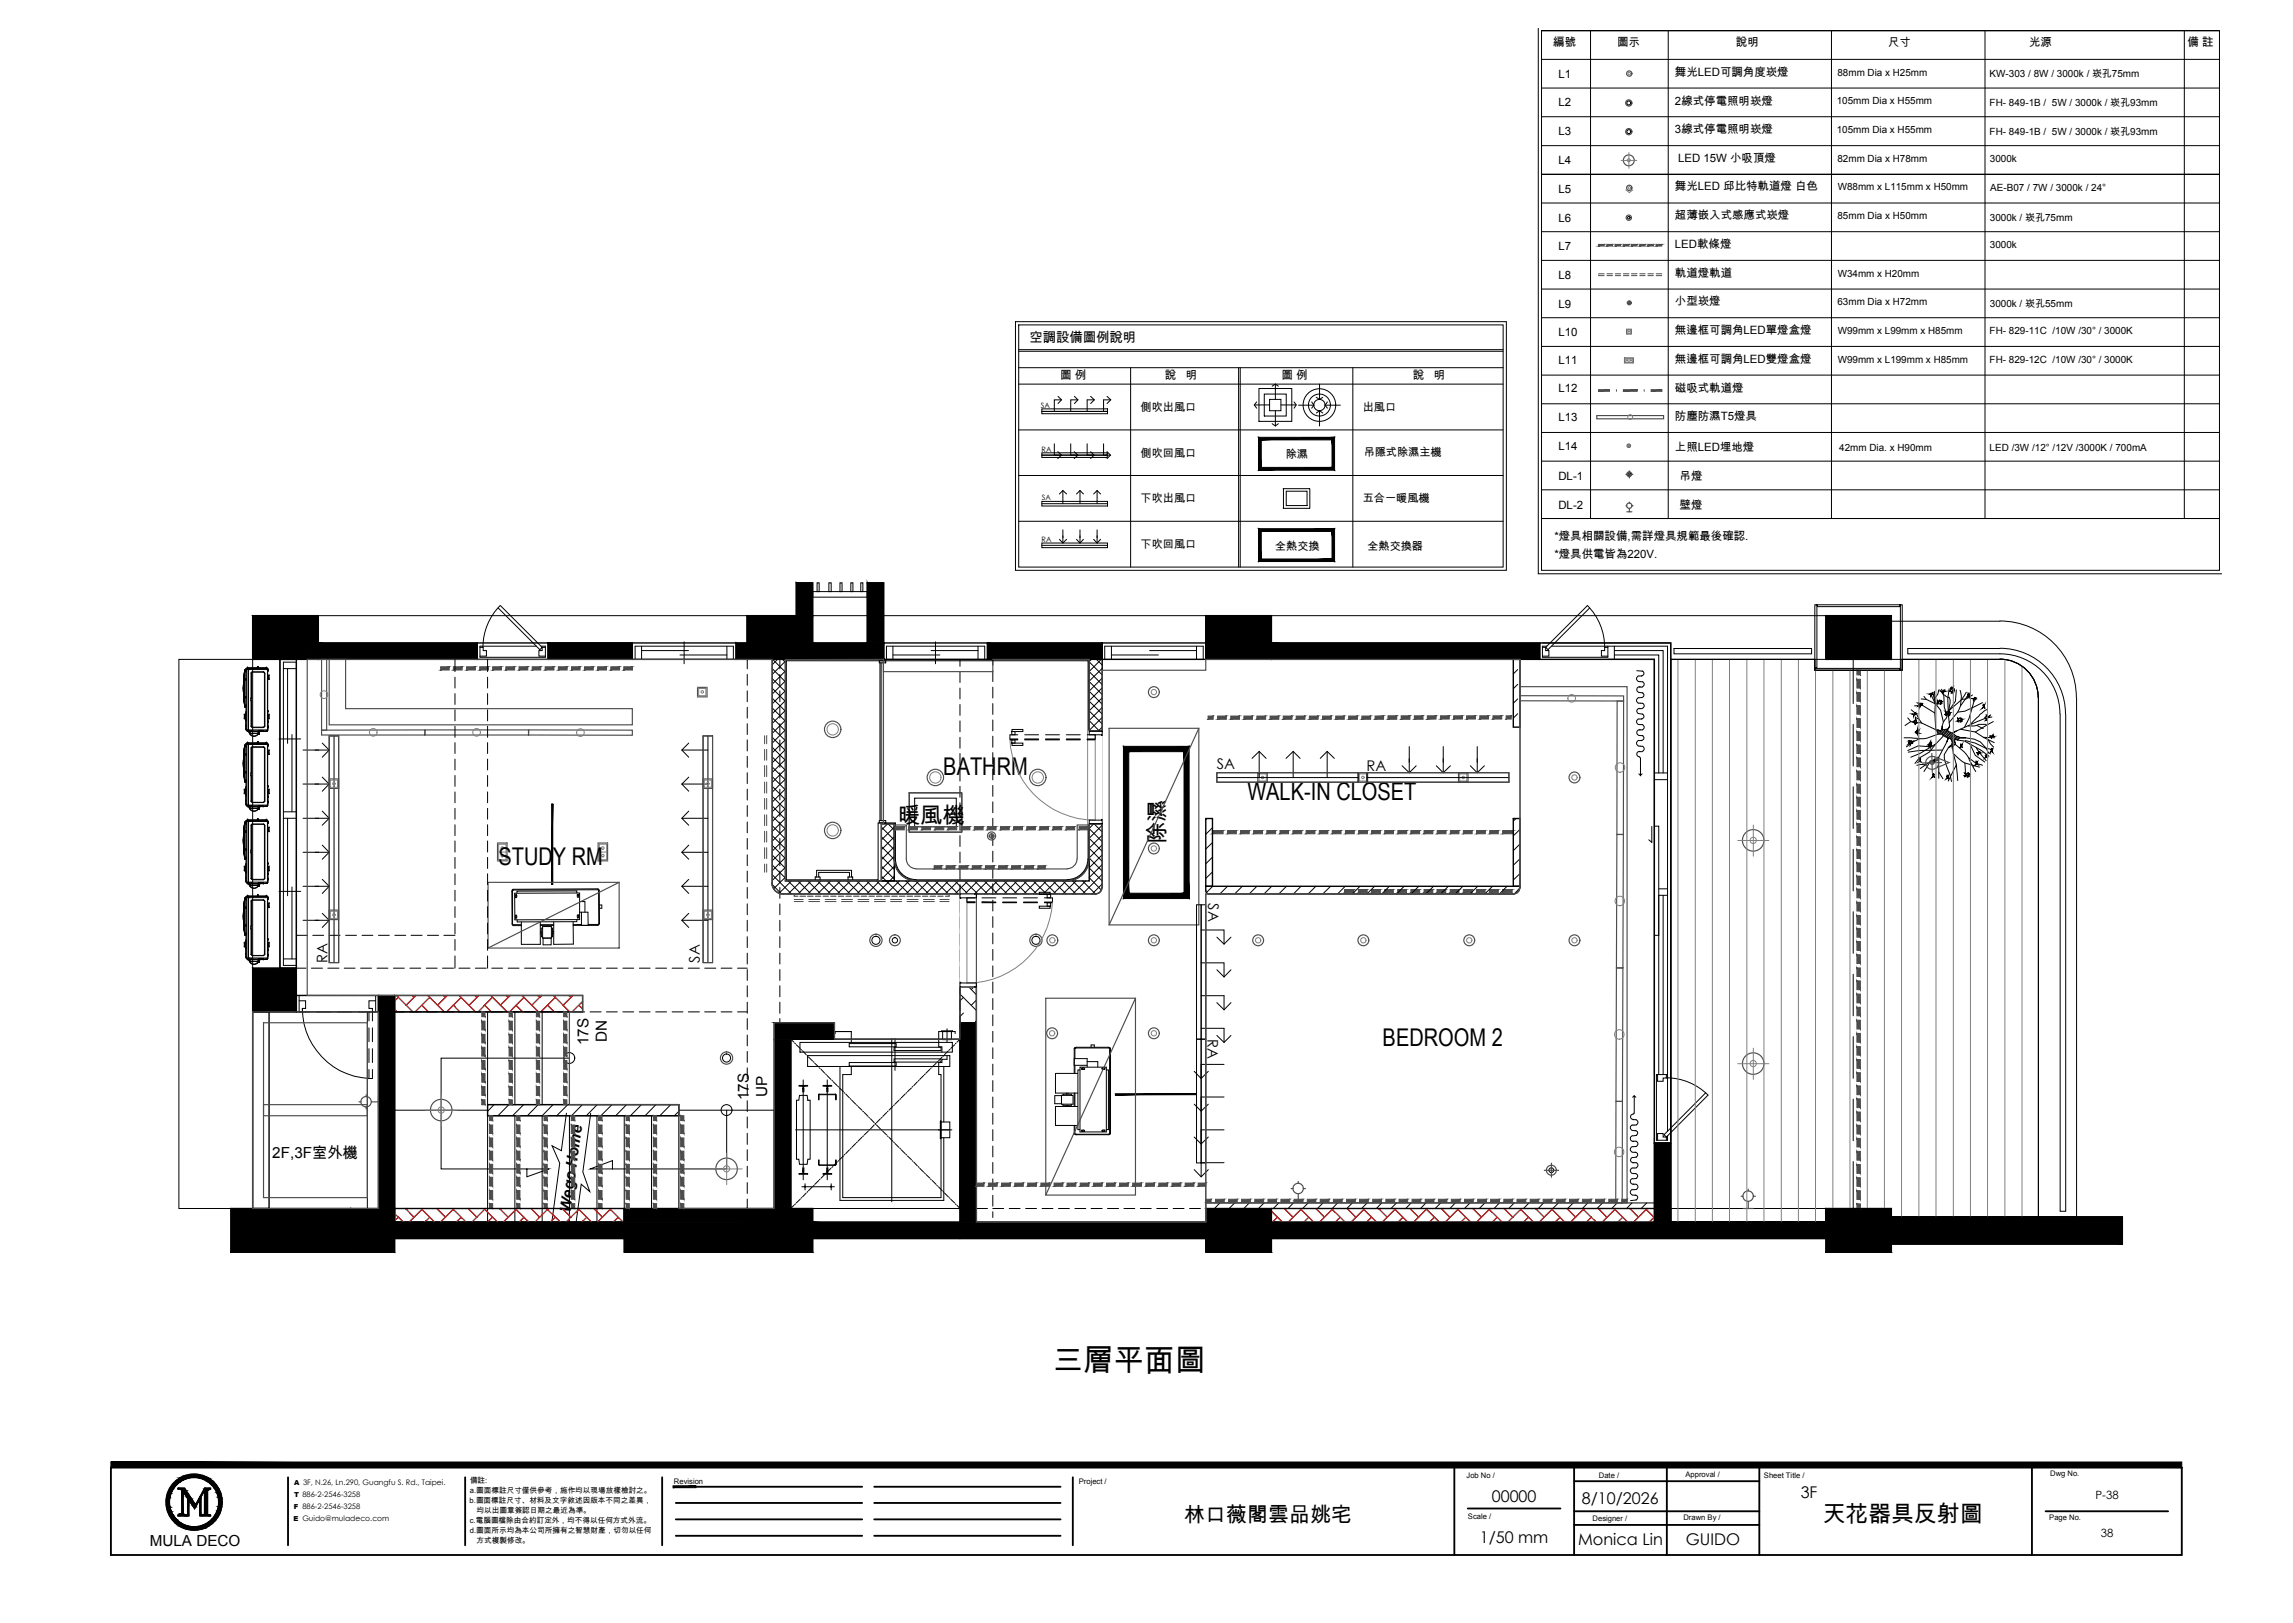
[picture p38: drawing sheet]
<svg xmlns="http://www.w3.org/2000/svg" width="420mm" height="297mm" viewBox="0 0 420 297" stroke-linecap="round" stroke-linejoin="round" font-family="sans-serif">
<defs><g id="words">
<text font-size="5.6" x="192.7" y="250.9">三層平面圖</text>
<g font-size="4.5">
<text x="172.7" y="141.8">BATHRM</text>
<text x="228.4" y="146.5">WALK-IN CLOSET</text>
<text x="91.3" y="158.4">STUDY RM</text>
<text x="253.1" y="191.5">BEDROOM 2</text>
</g>
<text font-size="4.2" x="333.7" y="278.5">天花器具反射圖</text>
<g font-size="4.1">
<text x="164.4" y="150.6">暖風機</text>
<text x="213.3" y="154.5" transform="rotate(-90 213.3 154.5)">除濕</text>
</g>
<text font-size="3.8" x="216.8" y="278.6">林口薇閣雲品姚宅</text>
<g font-size="3">
<text x="273.1" y="274.9">00000</text>
<text x="289.6" y="275.3">8/10/2026</text>
<text x="329.7" y="274.1">3F</text>
<text x="270.9" y="282.4">1/50 mm</text>
<text x="288.9" y="282.8">Monica Lin</text>
<text x="308.6" y="282.8">GUIDO</text>
</g>
<g font-size="2.8">
<text x="107.8" y="191.3" transform="rotate(-90 107.8 191.3)">17S</text>
<text x="111.1" y="190.8" transform="rotate(-90 111.1 190.8)">DN</text>
<text x="137.1" y="201.4" transform="rotate(-90 137.1 201.4)">17S</text>
<text x="140.4" y="200.8" transform="rotate(-90 140.4 200.8)">UP</text>
<text x="49.9" y="211.9">2F,3F室外機</text>
<text x="104.4" y="222" transform="rotate(-82 104.4 222)">Wego Home</text>
<text x="27.4" y="282.9">MULA DECO</text>
</g>
<g font-size="2.7">
<text x="222.8" y="140.8">SA</text>
<text x="250.2" y="141.1">RA</text>
<text x="221.2" y="165.3" transform="rotate(90 221.2 165.3)">SA</text>
<text x="59.9" y="176.3" transform="rotate(-90 59.9 176.3)">RA</text>
<text x="128.1" y="176.2" transform="rotate(-90 128.1 176.2)">SA</text>
<text x="221.1" y="190.1" transform="rotate(90 221.1 190.1)">RA</text>
</g>
<text font-size="2.4" x="188.5" y="62.6">空調設備圖例說明</text>
<g font-size="2.1">
<text x="284.4" y="8.5">編號</text>
<text x="296.1" y="8.5">圖示</text>
<text x="317.8" y="8.5">說明</text>
<text x="345.7" y="8.5">尺寸</text>
<text x="371.5" y="8.5">光源</text>
<text x="400.5" y="8.5">備 註</text>
<text x="285.3" y="14.3">L1</text>
<text x="306.6" y="13.9">舞光LED可調角度崁燈</text>
<text x="285.3" y="19.4">L2</text>
<text x="306.6" y="19.2">2線式停電照明崁燈</text>
<text x="285.3" y="24.6">L3</text>
<text x="306.6" y="24.4">3線式停電照明崁燈</text>
<text x="307.2" y="29.6">LED 15W 小吸頂燈</text>
<text x="285.3" y="35.3">L5</text>
<text x="285.3" y="30">L4</text>
<text x="306.6" y="34.8">舞光LED 邱比特軌道燈 白色</text>
<text x="285.3" y="40.5">L6</text>
<text x="306.6" y="40.2">超薄嵌入式感應式崁燈</text>
<text x="285.3" y="45.8">L7</text>
<text x="306.6" y="45.4">LED軟條燈</text>
<text x="285.3" y="51">L8</text>
<text x="306.6" y="50.7">軌道燈軌道</text>
<text x="285.3" y="56.3">L9</text>
<text x="306.6" y="55.9">小型崁燈</text>
<text x="285.3" y="61.4">L10</text>
<text x="306.6" y="61.2">無邊框可調角LED單燈盒燈</text>
<text x="194.1" y="69.4">圖 例</text>
<text x="213.3" y="69.4">說</text>
<text x="217.1" y="69.4">明</text>
<text x="234.6" y="69.4">圖 例</text>
<text x="258.7" y="69.4">說</text>
<text x="262.5" y="69.4">明</text>
<text x="285.3" y="66.5">L11</text>
<text x="285.3" y="71.8">L12</text>
<text x="306.6" y="66.4">無邊框可調角LED雙燈盒燈</text>
<text x="306.6" y="71.7">磁吸式軌道燈</text>
<text x="285.3" y="77">L13</text>
<text x="306.6" y="76.9">防塵防濕T5燈具</text>
<text x="285.3" y="82.3">L14</text>
<text x="306.6" y="82.5">上照LED埋地燈</text>
<text x="285.3" y="87.8">DL-1</text>
<text x="307.5" y="87.9">吊燈</text>
<text x="285.3" y="93.1">DL-2</text>
<text x="307.5" y="93.1">壁燈</text>
<text x="284.6" y="98.8">*燈具相關設備,需詳燈具規範最後確認.</text>
<text x="284.6" y="102.1">*燈具供電皆為220V.</text>
<text x="383.7" y="274.4">P-38</text>
<text x="384.6" y="281.4">38</text>
</g>
<g font-size="2">
<text x="208.8" y="75.2">側吹出風口</text>
<text x="249.5" y="75.2">出風口</text>
<text x="208.8" y="83.6">側吹回風口</text>
<text x="235.4" y="83.8">除濕</text>
<text x="249.7" y="83.5">吊隱式除濕主機</text>
<text x="208.8" y="91.9">下吹出風口</text>
<text x="249.5" y="91.9">五合一暖風機</text>
<text x="208.8" y="100.3">下吹回風口</text>
<text x="233.5" y="100.6">全熱交換</text>
<text x="250.3" y="100.6">全熱交換器</text>
</g>
<g font-size="1.8">
<text x="336.4" y="13.8">88mm Dia x H25mm</text>
<text x="364.3" y="14.1">KW-303 / 8W / 3000k / 崁孔75mm</text>
<text x="336.3" y="19.1">105mm Dia x H55mm</text>
<text x="364.3" y="19.4">FH- 849-1B / 5W / 3000k / 崁孔93mm</text>
<text x="336.3" y="24.3">105mm Dia x H55mm</text>
<text x="336.4" y="29.6">82mm Dia x H78mm</text>
<text x="364.3" y="24.7">FH- 849-1B / 5W / 3000k / 崁孔93mm</text>
<text x="364.3" y="29.7">3000k</text>
<text x="336.5" y="34.8">W88mm x L115mm x H50mm</text>
<text x="364.4" y="35">AE-B07 / 7W / 3000k / 24°</text>
<text x="336.4" y="40.1">85mm Dia x H50mm</text>
<text x="364.3" y="40.4">3000k / 崁孔75mm</text>
<text x="364.3" y="45.5">3000k</text>
<text x="336.5" y="50.6">W34mm x H20mm</text>
<text x="336.4" y="55.9">63mm Dia x H72mm</text>
<text x="364.3" y="56.2">3000k / 崁孔55mm</text>
<text x="336.5" y="61.1">W99mm x L99mm x H85mm</text>
<text x="364.3" y="61.2">FH- 829-11C /10W /30° / 3000K</text>
<text x="336.5" y="66.4">W99mm x L199mm x H85mm</text>
<text x="364.3" y="66.4">FH- 829-12C /10W /30° / 3000K</text>
<text x="336.7" y="82.5">42mm Dia. x H90mm</text>
<text x="364.3" y="82.5">LED /3W /12° /12V /3000K / 700mA</text>
</g>
<g font-size="1.4">
<text x="86" y="275">b.圖面標註尺寸、材料及文字敘述因版本不同之差異，</text>
<text x="86" y="273.2">a.圖面標註尺寸僅供參考，施作均以現場放樣檢討之。</text>
<text x="86" y="271.3">備註:</text>
<text x="123.4" y="271.5">Revision</text>
<text x="197.5" y="271.5">Project /</text>
<text x="268.5" y="270.5">Job No /</text>
<text x="292.7" y="270.5">Date /</text>
<text x="308.6" y="270.3">Approval /</text>
<text x="322.9" y="270.5">Sheet Title /</text>
<text x="375.4" y="270.2">Dwg No.</text>
<text x="86" y="278.8">c.電腦圖檔除由合約訂定外，均不得以任何方式外流。</text>
<text x="86" y="280.6">d.圖面所示均為本公司所擁有之智慧財產，切勿以任何</text>
<text x="87.3" y="276.9">均以出圖章簽認日期之最近為準。</text>
<text x="268.8" y="277.9">Scale /</text>
<text x="291.6" y="278.3">Designer /</text>
<text x="308.2" y="278.2">Drawn By /</text>
<text x="375.2" y="278.2">Page No.</text>
<text x="87.3" y="282.4">方式複製修改。</text>
</g>
<g font-size="1.3">
<text x="190.6" y="74.7">SA</text>
<text x="190.7" y="82.7">RA</text>
<text x="190.7" y="91.5">SA</text>
<text x="190.7" y="99.2">RA</text>
<text x="53.8" y="274">T 886-2-2546-3258</text>
<text x="53.9" y="271.7">A 3F, N.26, Ln.290, Guangfu S. Rd., Taipei.</text>
<text x="53.7" y="278.5">E Guido@muladeco.com</text>
<text x="53.8" y="276.2">F 886-2-2546-3258</text>
</g>
</g></defs>
<!-- layer: 0 -->
<g fill="#000" stroke="#000" stroke-width=".18">
<path d="M33.3 277.3h.3zM33.3 277.2h.3zM33.9 279.8h3.3l-.8 .1zM35.2 275.5h.7l-.3 .5zM35.5 275.8h.3l-.2 .2zM35.5 275.8h.2l-.1 .2zM34.7 269.9h1.7z"/>
<path d="M46.3 112.7l12 8v-8zM46.3 112.7l12 8h-12z"/>
<path d="M136.8 112.7l12 8v-8zM136.8 112.7l12 8h-12z"/>
<path d="M220.8 112.7l12 8v-8zM220.8 112.7l12 8h-12z"/>
<path d="M334.3 112.7l12 8v-8zM334.3 112.7l12 8h-12z"/>
<path d="M46.3 177.2l8 8v-8zM46.3 177.2l8 8h-8z"/>
<path d="M64.2 221.2l8 8v-8zM64.2 221.2l8 8h-8z"/>
<path d="M136.8 221.2l12 8v-8zM136.8 221.2l12 8h-12z"/>
<path d="M220.8 221.2l12 8v-8zM220.8 221.2l12 8h-12z"/>
<path d="M334.3 221.2l12 8v-8zM334.3 221.2l12 8h-12z"/>
<path d="M30.5 274.9l.3 .9-.1-.9zM30.5 274.9l.3 .9h-.2z"/>
<path d="M30.8 273.2h.3zM30.8 273.2h.3z"/>
<path d="M30.8 276.7h.3zM30.8 276.7h.3z"/>
<path d="M30.6 274l.2 .1zM30.6 274l.2 .1z"/>
<path d="M30.6 274.1l.1 .8 .1-.8zM30.6 274.1l.1 .8h-.2z"/>
<path d="M30.6 275.8h.2zM30.6 275.8h.2z"/>
<path d="M30.6 275.8l.5 .9-.3-.9zM30.6 275.8l.5 .9h-.3z"/>
<path d="M30.9 274.9l.2 .8-.1-.8zM30.9 274.9l.2 .8z"/>
<path d="M30.9 274.9l.2 .8-.1-.8zM30.9 274.9l.2 .8z"/>
<path d="M31 274.1v.8zM31 274.1v.8h-.1z"/>
<path d="M31 275.7l.1 .1zM31 275.7l.1 .1z"/>
<path d="M30.8 273.2v.8l.3-.8zM30.8 273.2v.8h-.2z"/>
<path d="M31 274.1v.8zM31 274.1v.8h-.1z"/>
<path d="M31 275.7l.1 .1zM31 275.7l.1 .1z"/>
<path d="M30.8 276.7l.6 .8-.3-.8zM30.8 276.7l.6 .8h-.3z"/>
<path d="M31 274.1h.1zM31 274.1h.1z"/>
<path d="M31 275.8l.3 .7-.2-.7zM31 275.8l.3 .7h-.1z"/>
<path d="M31 274.1h.1zM31 274.1h.1z"/>
<path d="M31 275.8l.3 .7-.2-.7zM31 275.8l.3 .7h-.1z"/>
<path d="M31.1 272.4h.3zM31.1 272.4h.3z"/>
<path d="M31.1 277.5h.3zM31.1 277.5h.3z"/>
<path d="M31.2 273.2l.1 .1zM31.2 273.2l.1 .1z"/>
<path d="M31.2 273.3l-.1 .8 .2-.8zM31.2 273.3l-.1 .8h-.1z"/>
<path d="M31.2 276.5l.1 .1zM31.2 276.5l.1 .1z"/>
<path d="M31.2 276.6l.5 .7zM31.2 276.6l.5 .7h-.1z"/>
<path d="M31.2 273.2l.1 .1zM31.2 273.2l.1 .1z"/>
<path d="M31.2 273.3l-.1 .8 .2-.8zM31.2 273.3l-.1 .8h-.1z"/>
<path d="M31.2 276.5l.1 .1zM31.2 276.5l.1 .1z"/>
<path d="M31.2 276.6l.5 .7zM31.2 276.6l.5 .7h-.1z"/>
<path d="M31.1 272.4v.8l.3-.8zM31.1 272.4v.8h-.3z"/>
<path d="M31.1 277.5l.9 .7-.6-.7zM31.1 277.5l.9 .7h-.3z"/>
<path d="M31.7 271.6h.3zM31.7 271.6h.3z"/>
<path d="M31.7 278.2h.3zM31.7 278.2h.3z"/>
<path d="M31.6 272.5l-.3 .7 .4-.7zM31.6 272.5l-.4 .7z"/>
<path d="M31.6 277.3l.1 .1zM31.6 277.3l.1 .1z"/>
<path d="M31.6 272.5l-.3 .7 .4-.7zM31.6 272.5l-.4 .7z"/>
<path d="M31.6 277.3l.1 .1zM31.6 277.3l.1 .1z"/>
<path d="M31.6 272.4h.1zM31.6 272.4l.1 .1z"/>
<path d="M31.6 277.4l.6 .6zM31.6 277.4l.6 .6z"/>
<path d="M31.6 272.4h.1zM31.6 272.4l.1 .1z"/>
<path d="M31.6 277.4l.6 .6zM31.6 277.4l.6 .6z"/>
<path d="M31.7 271.6l-.3 .8 .6-.8zM31.7 271.6l-.3 .8h-.3z"/>
<path d="M31.7 278.2l.9 .6-.6-.6zM31.7 278.2l.9 .6h-.4z"/>
<path d="M32.1 271.9l-.4 .5 .5-.5zM32.1 271.9l-.4 .5h-.1z"/>
<path d="M32.1 278l.2 .1zM32.1 278l.2 .1z"/>
<path d="M32.1 271.9l-.4 .5 .5-.5zM32.1 271.9l-.4 .5h-.1z"/>
<path d="M32.1 278l.2 .1zM32.1 278l.2 .1z"/>
<path d="M32.1 271.8h.2zM32.1 271.8l.1 .1z"/>
<path d="M32.1 278.1l.7 .4-.5-.4zM32.1 278.1l.7 .4z"/>
<path d="M32.1 271.8h.2zM32.1 271.8l.1 .1z"/>
<path d="M32.1 278.1l.7 .4-.5-.4zM32.1 278.1l.7 .4z"/>
<path d="M32.2 271l-.2 .6 .6-.6zM32.2 271l-.2 .6h-.3z"/>
<path d="M32.2 278.8h.5zM32.2 278.8h.5z"/>
<path d="M32.3 271h.4zM32.3 271h.3z"/>
<path d="M32.3 278.8l1.1 .5-.7-.5zM32.3 278.8l1.1 .5h-.5z"/>
<path d="M32.7 271.3l-.4 .5 .5-.5zM32.1 271.8l.6-.5-.4 .5z"/>
<path d="M32.7 278.5l.3 .2zM32.7 278.5l.3 .2z"/>
<path d="M32.7 271.3l-.4 .5 .5-.5zM32.1 271.8l.6-.5-.4 .5z"/>
<path d="M32.7 278.5l.3 .2zM32.7 278.5l.3 .2z"/>
<path d="M32.8 271.2h.2zM32.7 271.3h.1z"/>
<path d="M32.8 278.7l.7 .3zM32.8 278.7l.7 .3z"/>
<path d="M32.8 271.2h.2zM32.7 271.3h.1z"/>
<path d="M32.8 278.7l.7 .3zM32.8 278.7l.7 .3z"/>
<path d="M33.2 277.3h.5zM33.2 277.3h.5z"/>
<path d="M33.2 277.3h.5zM33.2 277.3h.5z"/>
<path d="M33.2 277.3h.5zM33.2 277.3h.5z"/>
<path d="M32.9 270.6l-.2 .4 .7-.4zM32.3 271l.6-.4-.2 .4z"/>
<path d="M32.9 279.3h.7zM32.9 279.3h.7z"/>
<path d="M33.3 272.8l.2 1.2v-1.2zM33.3 272.8l.2 1.2h-.2z"/>
<path d="M33.3 274l.2 3v-3zM33.3 274l.2 3h-.2z"/>
<path d="M33.3 277l.2 .1zM33.3 277l.2 .1z"/>
<path d="M33.3 277.1h.2zM33.3 277.1h.2z"/>
<path d="M33.3 277.1h.2zM33.3 277.1h.2zM33.3 277.1h.2zM33.3 277.1h.2z"/>
<path d="M33.3 272.8l.2 .4v-.4zM33.3 272.8l.2 .4h-.2z"/>
<path d="M33.3 273.2l.2 3.8v-3.8zM33.3 273.2l.2 3.8h-.2z"/>
<path d="M33.3 277l.2 .1zM33.3 277l.2 .1z"/>
<path d="M33.3 277.1h.2zM33.3 277.1h.2z"/>
<path d="M33.3 277.1h.2zM33.3 277.1h.2zM33.3 277.1h.2zM33.3 277.1h.2z"/>
<path d="M33.3 272.8l.2 4.2v-4.2zM33.3 272.8l.2 4.2h-.2z"/>
<path d="M33.3 277l.2 .1zM33.3 277l.2 .1z"/>
<path d="M33.3 277.1h.2zM33.3 277.1h.2z"/>
<path d="M33.3 277.1h.2zM33.3 277.1h.2zM33.3 277.1h.2zM33.3 277.1h.2z"/>
<path d="M33.3 277.1l.2 .1zM33.3 277.1l.2 .1zM33.3 277.2h.2zM33.3 277.2h.2z"/>
<path d="M33.3 277.2h.3zM33.3 277.2h.3zM33.3 277.2h.3z"/>
<path d="M33.3 270.8l-.3 .4 .5-.4zM32.8 271.2l.5-.4-.3 .4z"/>
<path d="M33.3 277.1l.2 .1zM33.3 277.1l.2 .1zM33.3 277.2h.2zM33.3 277.2h.2z"/>
<path d="M33.3 277.2h.3zM33.3 277.2h.3zM33.3 277.2h.3z"/>
<path d="M33.3 279l.5 .1zM33.3 279l.5 .1z"/>
<path d="M33.3 270.8l-.3 .4 .5-.4zM32.8 271.2l.5-.4-.3 .4z"/>
<path d="M33.3 277.1l.2 .1zM33.3 277.1l.2 .1zM33.3 277.2h.2zM33.3 277.2h.2z"/>
<path d="M33.3 277.2h.3zM33.3 277.2h.3zM33.3 277.2h.3z"/>
<path d="M33.3 279l.5 .1zM33.3 279l.5 .1z"/>
<path d="M33.3 277.2l.3 .1zM33.3 277.2l.3 .1zM33.2 277.3h.4z"/>
<path d="M33.3 277.2l.3 .1zM33.3 277.2l.3 .1zM33.2 277.3h.4z"/>
<path d="M33.3 277.2l.3 .1zM33.3 277.2l.3 .1zM33.2 277.3h.4z"/>
<path d="M33 270.5h.6zM32.9 270.6h.5z"/>
<path d="M33 279.3l1.2 .3-.6-.3zM33 279.3l1.2 .3h-.7z"/>
<path d="M33.2 277.3h.4zM33.2 277.3h.4z"/>
<path d="M33.2 277.3h.5zM33.2 277.3h.5z"/>
<path d="M33.2 277.3h.4zM33.2 277.3h.4z"/>
<path d="M33.2 277.3h.5zM33.2 277.3h.5z"/>
<path d="M33.2 277.3h.4zM33.2 277.3h.4z"/>
<path d="M33.2 277.3h.5zM33.2 277.3h.5z"/>
<path d="M33.2 277.3h.5zM33.1 277.3h.6zM33.1 277.3h.6zM33.1 277.3h.6z"/>
<path d="M33.2 277.3h.5zM33.1 277.3h.6zM33.1 277.3h.6zM33.1 277.3h.6z"/>
<path d="M33.2 277.3h.5zM33.1 277.3h.6zM33.1 277.3h.6zM33.1 277.3h.6z"/>
<path d="M33.1 277.3h.7zM33 277.3h.8z"/>
<path d="M33.1 277.3h.7zM33 277.3h.8z"/>
<path d="M33.1 277.3h.7zM33 277.3h.8z"/>
<path d="M32.6 272.4l1.2 .1zM32.6 272.4l1.2 .1z"/>
<path d="M33.5 270.7h.3zM33.3 270.8h.2z"/>
<path d="M32.6 272.4l1.2 .1zM32.6 272.4l1.2 .1z"/>
<path d="M33.5 279.1l.8 .2zM33.5 279.1l.8 .2z"/>
<path d="M33.5 270.7h.3zM33.3 270.8h.2z"/>
<path d="M32.6 272.4l1.2 .1zM32.6 272.4l1.2 .1z"/>
<path d="M33.5 279.1l.8 .2zM33.5 279.1l.8 .2z"/>
<path d="M33.1 272.5l.9 .3-.2-.3zM33.1 272.5l.9 .3h-.7z"/>
<path d="M33.1 272.5l.9 .3-.2-.3zM33.1 272.5l.9 .3h-.7z"/>
<path d="M33.1 272.5l.9 .3-.2-.3zM33.1 272.5l.9 .3h-.7z"/>
<path d="M33.9 279.8l.8 .1h1.7zM34.7 279.9h1.7z"/>
<path d="M33.3 272.8h.7zM33.3 272.8h.7z"/>
<path d="M33.3 272.8h.7zM33.3 272.8h.7z"/>
<path d="M33.3 272.8h.7zM33.3 272.8h.7z"/>
<path d="M33.5 272.8l1.3 1.2-.8-1.2zM33.5 272.8l1.3 1.2h-.6z"/>
<path d="M33.5 272.8l.8 .4-.3-.4zM33.5 272.8l.8 .4h-.5z"/>
<path d="M33.5 272.8l1.5 1.5-1-1.5zM33.5 272.8l1.5 1.5h-.6z"/>
<path d="M32.6 277.3l1.6 .1zM32.6 277.3l1.6 .1z"/>
<path d="M32.6 277.3l1.6 .1zM32.6 277.3l1.6 .1z"/>
<path d="M33.5 270.2l.1 .3 .6-.3zM33 270.5l.5-.3 .1 .3z"/>
<path d="M32.6 277.3l1.6 .1zM32.6 277.3l1.6 .1z"/>
<path d="M33.5 279.6l1.5 .1zM33.5 279.6l1.5 .1h-1.2z"/>
<path d="M33.8 270.7l.5-.2h-.3zM33.5 270.7l.5-.2-.2 .2z"/>
<path d="M33.8 273.2l1.2 1.1-.7-1.1zM33.8 273.2l1.2 1.1h-.6z"/>
<path d="M34 279.3l.9 .1zM34 279.3l.9 .1z"/>
<path d="M33.8 270.7l.5-.2h-.3zM33.5 270.7l.5-.2-.2 .2z"/>
<path d="M34 279.3l.9 .1zM34 279.3l.9 .1z"/>
<path d="M34.4 274.4l.1 1.1v-1.1zM34.4 274.4l.1 1.1h-.1z"/>
<path d="M34.4 275.5l.1 1.9v-1.9zM34.4 275.5l.1 1.9h-.1z"/>
<path d="M34.4 274.4l.1 .5v-.5zM34.4 274.4l.1 .5h-.1z"/>
<path d="M34.4 274.9l.1 2.5v-2.5zM34.4 274.9l.1 2.5h-.1z"/>
<path d="M34.4 274.4l.1 .5v-.5zM34.4 274.4l.1 .5h-.1z"/>
<path d="M34.4 274.9l.1 2.5v-2.5zM34.4 274.9l.1 2.5h-.1z"/>
<path d="M34.2 274l.8 .3-.2-.3zM34.2 274l.8 .3h-.6z"/>
<path d="M34.3 270.4v.1l.6-.1zM34 270.5l.3-.1v.1z"/>
<path d="M34.3 279.4l.8 .1zM34.3 279.4l.8 .1z"/>
<path d="M34.3 270.4v.1l.6-.1zM34 270.5l.3-.1v.1z"/>
<path d="M34.3 279.4l.8 .1zM34.3 279.4l.8 .1z"/>
<path d="M33.8 270.1l.4 .1 .8-.1zM33.5 270.2l.3-.1 .4 .1z"/>
<path d="M33.8 279.7l1.3 .1zM33.8 279.7l1.3 .1z"/>
<path d="M34.4 274.3l.7 .1-.1-.1zM34.4 274.3l.7 .1h-.7z"/>
<path d="M34.4 274.3l.7 .1-.1-.1zM34.4 274.3l.7 .1h-.7z"/>
<path d="M34.4 274.3l.7 .1-.1-.1zM34.4 274.3l.7 .1h-.7z"/>
<path d="M34.5 274.4l1.3 1.1-.7-1.1zM34.5 274.4l1.3 1.1h-.6z"/>
<path d="M34.5 274.4l.9 .5-.3-.5zM34.5 274.4l.9 .5h-.5z"/>
<path d="M34.5 274.4l.9 .5-.3-.5zM34.5 274.4l.9 .5h-.5z"/>
<path d="M34.6 270.4h.5zM34.3 270.4h.6z"/>
<path d="M33.9 270.1h1.2zM33.8 270.1h1.2z"/>
<path d="M34.6 270.4h.5zM34.3 270.4h.6z"/>
<path d="M34.9 274.9l.9 .6-.4-.6zM34.9 274.9l.9 .6h-.6z"/>
<path d="M34.9 274.9l.9 .6-.4-.6zM34.9 274.9l.9 .6h-.6z"/>
<path d="M35.2 275.5l.6 .3 .1-.3zM35.2 275.5l.6 .3h-.3z"/>
<path d="M35.2 275.5l.5 .3 .2-.3zM35.2 275.5l.5 .3h-.2z"/>
<path d="M35.1 270.3l1.5 .1zM34.6 270.4h2z"/>
<path d="M35.1 270.3l1.5 .1zM34.6 270.4h2z"/>
<path d="M36.1 274.9l-.2 .6zM36.1 274.9l-.3 .6z"/>
<path d="M34.7 269.9l2.5 .2-.8-.2zM33.9 270.1l.8-.2 2.5 .2z"/>
<path d="M36 270.4h.9zM36 270.4h.9z"/>
<path d="M34.6 279.5h2zM34.6 279.5l1.4 .1z"/>
<path d="M36 270.4h.9zM36 270.4h.9z"/>
<path d="M34.6 279.5h2zM34.6 279.5l1.4 .1z"/>
<path d="M36.5 274.3l-.6 1.2 .7-1.2zM36.5 274.3l-.7 1.2z"/>
<path d="M36.6 274.2v.1zM36.6 274.2l-.1 .1z"/>
<path d="M36.6 274.2l-.4 .7zM36.6 274.2l-.5 .7z"/>
<path d="M36.6 274.2l-.7 1.3zM36.6 274.2l-.8 1.3z"/>
<path d="M36.6 274l.1 .2zM36.6 274l.1 .2h-.1z"/>
<path d="M36.6 274.2l.1 .1zM36.6 274.2l.1 .1z"/>
<path d="M36.6 274.3l.1 3.1zM36.6 274.3l.1 3.1z"/>
<path d="M36.6 274l.1 .2zM36.6 274l.1 .2h-.1z"/>
<path d="M36.6 274.2l.1 3.2zM36.6 274.2l.1 3.2z"/>
<path d="M36.6 274l.1 .2zM36.6 274l.1 .2h-.1z"/>
<path d="M36.6 274.2l.1 3.2zM36.6 274.2l.1 3.2z"/>
<path d="M36.3 270.4l.8 .1zM36.3 270.4l.8 .1z"/>
<path d="M36.3 279.4h.6zM36 279.5h.6z"/>
<path d="M36.3 270.4l.8 .1zM36.3 270.4l.8 .1z"/>
<path d="M36.3 279.4h.6zM36 279.5h.6z"/>
<path d="M36.8 270.5l.9 .2zM36.8 270.5l.9 .2z"/>
<path d="M36.8 279.3l.1 .1 .2-.1zM36.3 279.4l.5-.1 .1 .1z"/>
<path d="M36.8 270.5l.9 .2zM36.8 270.5l.9 .2z"/>
<path d="M36.8 279.3l.1 .1 .2-.1zM36.3 279.4l.5-.1 .1 .1z"/>
<path d="M36 270.1h1.3zM36 270.1h1.3z"/>
<path d="M36.2 270.1l1.4 .1-.3-.1zM36.2 270.1l1.4 .1z"/>
<path d="M36.2 279.7h1.1zM36 279.8h1.2z"/>
<path d="M37.3 272.8l-.6 1.2zM37.3 272.8l-.7 1.2z"/>
<path d="M37.4 272.6v.2zM37.4 272.6l-.1 .2z"/>
<path d="M37.4 272.6l-.7 1.4zM37.4 272.6l-.8 1.4z"/>
<path d="M37.4 272.6l-.7 1.4zM37.4 272.6l-.8 1.4z"/>
<path d="M36.9 270.2l1.2 .3-.5-.3zM36.9 270.2l1.2 .3h-.6z"/>
<path d="M36.9 279.6l.4 .1 .3-.1zM36.2 279.7l.7-.1 .4 .1z"/>
<path d="M37.3 270.7l.5 .1zM37.3 270.7l.5 .1z"/>
<path d="M37.1 279.3l.6-.2h-.4zM36.8 279.3l.5-.2-.2 .2z"/>
<path d="M37.3 270.7l.5 .1zM37.3 270.7l.5 .1z"/>
<path d="M37.1 279.3l.6-.2h-.4zM36.8 279.3l.5-.2-.2 .2z"/>
<path d="M37.6 270.8l.8 .4zM37.6 270.8l.8 .4z"/>
<path d="M37.6 279h.2zM37.3 279.1h.4z"/>
<path d="M37.6 270.8l.8 .4zM37.6 270.8l.8 .4z"/>
<path d="M37.6 279h.2zM37.3 279.1h.4z"/>
<path d="M37.5 272.8l.5 4.2v-4.2zM37.5 272.8l.5 4.2h-.5z"/>
<path d="M37.5 277l.5 .1zM37.5 277l.5 .1z"/>
<path d="M37.5 277.1h.5zM37.5 277.1h.5z"/>
<path d="M37.5 277.1l.5 .1zM37.5 277.1l.5 .1z"/>
<path d="M37.5 272.8l.5 4.2v-4.2zM37.5 272.8l.5 4.2h-.5z"/>
<path d="M37.5 277l.5 .1zM37.5 277l.5 .1z"/>
<path d="M37.5 277.1h.5zM37.5 277.1h.5z"/>
<path d="M37.5 277.1l.5 .1zM37.5 277.1l.5 .1z"/>
<path d="M37.5 272.8l.5 4.2v-4.2zM37.5 272.8l.5 4.2h-.5z"/>
<path d="M37.5 277l.5 .1zM37.5 277l.5 .1z"/>
<path d="M37.5 277.1h.5zM37.5 277.1h.5z"/>
<path d="M37.5 277.1l.5 .1zM37.5 277.1l.5 .1z"/>
<path d="M37.5 277.2h.5zM37.5 277.2h.5z"/>
<path d="M37.5 277.2h.5zM37.5 277.2h.5z"/>
<path d="M37.5 277.2h.5zM37.5 277.2h.5z"/>
<path d="M37.5 277.2h.5zM37.4 277.2h.6z"/>
<path d="M37.4 277.2l.7 .1zM37.4 277.2l.7 .1z"/>
<path d="M37.5 277.2h.5zM37.4 277.2h.6z"/>
<path d="M37.4 277.2l.7 .1zM37.4 277.2l.7 .1z"/>
<path d="M37.5 277.2h.5zM37.4 277.2h.6z"/>
<path d="M37.4 277.2l.7 .1zM37.4 277.2l.7 .1z"/>
<path d="M37.4 277.3h.8zM37.4 277.3h.8z"/>
<path d="M37.4 277.3h.8zM37.4 277.3h.8z"/>
<path d="M37.4 277.3h.8zM37.4 277.3h.8z"/>
<path d="M37.5 272.6l.5 .2 .1-.2zM37.5 272.6l.5 .2h-.5z"/>
<path d="M37.5 272.6l.5 .2 .1-.2zM37.5 272.6l.5 .2h-.5z"/>
<path d="M37.5 270.5l.7 .1zM37.5 270.5l.7 .1z"/>
<path d="M37.5 272.6l.5 .2 .1-.2zM37.5 272.6l.5 .2h-.5z"/>
<path d="M37.5 279.3l.1 .3 .5-.3zM36.9 279.6l.6-.3 .1 .3z"/>
<path d="M37.5 272.5h.7zM37.5 272.5l.6 .1h-.7z"/>
<path d="M37.3 277.3h.9zM37.2 277.3h1z"/>
<path d="M37.5 272.5h.7zM37.5 272.5l.6 .1h-.7z"/>
<path d="M37.3 277.3h.9zM37.2 277.3h1z"/>
<path d="M37.5 272.5h.7zM37.5 272.5l.6 .1h-.7z"/>
<path d="M37.3 277.3h.9zM37.2 277.3h1z"/>
<path d="M37.2 277.3h1.1zM37.2 277.3h1.1z"/>
<path d="M37.2 277.3h1.1zM37.2 277.3h1.1z"/>
<path d="M37.7 270.6l1.1 .4-.6-.4zM37.7 270.6l1.1 .4h-.4z"/>
<path d="M37.2 277.3h1.1zM37.2 277.3h1.1z"/>
<path d="M37.7 279.3h.5zM37.5 279.3h.6z"/>
<path d="M38.2 271.2l.3 .1zM38.2 271.2l.3 .1z"/>
<path d="M37.8 279l.6-.3h-.2zM37.6 279l.6-.3-.4 .3z"/>
<path d="M38.2 271.2l.3 .1zM38.2 271.2l.3 .1z"/>
<path d="M37.8 279l.6-.3h-.2zM37.6 279l.6-.3-.4 .3z"/>
<path d="M38.3 271.3l.7 .5-.5-.5zM38.3 271.3l.7 .5h-.2z"/>
<path d="M38.3 278.5l.1 .2 .1-.2zM38.3 278.5l.1 .2h-.2z"/>
<path d="M38.3 271.3l.7 .5-.5-.5zM38.3 271.3l.7 .5h-.2z"/>
<path d="M38.3 278.5l.1 .2 .1-.2zM38.3 278.5l.1 .2h-.2z"/>
<path d="M37.5 272.4l1 .1zM37.5 272.4l1 .1h-1z"/>
<path d="M36.9 277.3l1.6 .1zM36.9 277.3l1.6 .1z"/>
<path d="M37.5 272.4l1 .1zM37.5 272.4l1 .1h-1z"/>
<path d="M36.9 277.3l1.6 .1zM36.9 277.3l1.6 .1z"/>
<path d="M37.5 272.4l1 .1zM37.5 272.4l1 .1h-1z"/>
<path d="M36.9 277.3l1.6 .1zM36.9 277.3l1.6 .1z"/>
<path d="M38.4 271h.5zM38.4 271h.5z"/>
<path d="M38.4 278.8l-.2 .5 .6-.5zM37.7 279.3l.7-.5-.2 .5z"/>
<path d="M38.5 271l1 .6-.6-.6zM38.5 271l1 .6h-.4z"/>
<path d="M38.5 278.8h.4zM38.4 278.8h.4z"/>
<path d="M38.8 271.8l.3 .1zM38.8 271.8l.3 .1z"/>
<path d="M38.8 278.1l-.3 .4 .5-.4zM38.3 278.5l.5-.4-.3 .4z"/>
<path d="M38.8 271.8l.3 .1zM38.8 271.8l.3 .1z"/>
<path d="M38.8 278.1l-.3 .4 .5-.4zM38.3 278.5l.5-.4-.3 .4z"/>
<path d="M38.9 271.9l.6 .5zM38.9 271.9l.6 .5z"/>
<path d="M38.9 278h.2zM38.9 278l.1 .1h-.2z"/>
<path d="M38.9 271.9l.6 .5zM38.9 271.9l.6 .5z"/>
<path d="M38.9 278h.2zM38.9 278l.1 .1h-.2z"/>
<path d="M39.1 271.6h.4zM39.1 271.6h.4z"/>
<path d="M39.1 278.2h.4zM39.1 278.2h.4z"/>
<path d="M39.1 271.6l.9 .8-.5-.8zM39.1 271.6l.9 .8h-.3z"/>
<path d="M39.1 278.2l-.2 .6 .6-.6zM38.5 278.8l.6-.6-.2 .6z"/>
<path d="M39.4 272.4l.2 .1zM39.4 272.4l.2 .1z"/>
<path d="M39.4 277.4l-.3 .6 .4-.6zM39.4 277.4l-.3 .6h-.2z"/>
<path d="M39.4 272.4l.2 .1zM39.4 272.4l.2 .1z"/>
<path d="M39.4 277.4l-.3 .6 .4-.6zM39.4 277.4l-.3 .6h-.2z"/>
<path d="M39.4 272.5l.5 .7-.3-.7zM39.4 272.5l.5 .7h-.1z"/>
<path d="M39.4 277.3h.2zM39.4 277.3l.1 .1z"/>
<path d="M39.4 272.5l.5 .7-.3-.7zM39.4 272.5l.5 .7h-.1z"/>
<path d="M39.4 277.3h.2zM39.4 277.3l.1 .1z"/>
<path d="M39.7 272.4h.3zM39.7 272.4h.3z"/>
<path d="M39.7 277.5h.3zM39.7 277.5h.3z"/>
<path d="M39.8 273.2l.1 .1zM39.8 273.2l.1 .1z"/>
<path d="M39.8 273.3l.4 .8zM39.8 273.3l.4 .8h-.2z"/>
<path d="M39.8 276.5l.1 .1zM39.8 276.5l.1 .1z"/>
<path d="M39.8 276.6l-.2 .7 .3-.7zM39.8 276.6l-.2 .7h-.2z"/>
<path d="M39.8 273.2l.1 .1zM39.8 273.2l.1 .1z"/>
<path d="M39.8 273.3l.4 .8zM39.8 273.3l.4 .8h-.2z"/>
<path d="M39.8 276.5l.1 .1zM39.8 276.5l.1 .1z"/>
<path d="M39.8 276.6l-.2 .7 .3-.7zM39.8 276.6l-.2 .7h-.2z"/>
<path d="M39.7 272.4l.7 .8-.4-.8zM39.7 272.4l.7 .8h-.3z"/>
<path d="M39.7 277.5l-.2 .7 .5-.7zM39.7 277.5l-.2 .7h-.4z"/>
<path d="M40.1 273.2h.3zM40.1 273.2h.3z"/>
<path d="M40.1 276.7h.3zM40.1 276.7h.3z"/>
<path d="M40 274.1h.2zM40 274.1h.2z"/>
<path d="M40 274.1l.2 .8v-.8zM40 274.1l.2 .8h-.1z"/>
<path d="M40 275.7l.2 .1zM40 275.7l.2 .1z"/>
<path d="M40 275.8l-.1 .7 .3-.7zM40 275.8l-.2 .7z"/>
<path d="M40 274.1h.2zM40 274.1h.2z"/>
<path d="M40 274.1l.2 .8v-.8zM40 274.1l.2 .8h-.1z"/>
<path d="M40 275.7l.2 .1zM40 275.7l.2 .1z"/>
<path d="M40 275.8l-.1 .7 .3-.7zM40 275.8l-.2 .7z"/>
<path d="M40.1 274.9l.1 .8v-.8zM40.1 274.9l.1 .8h-.2z"/>
<path d="M40.1 274.9l.1 .8v-.8zM40.1 274.9l.1 .8h-.2z"/>
<path d="M40.1 273.2l.5 .8-.2-.8zM40.1 273.2l.5 .8h-.3z"/>
<path d="M40.1 276.7l-.1 .8 .4-.8zM40.1 276.7l-.1 .8h-.3z"/>
<path d="M40.3 274l.3 .1zM40.3 274l.3 .1z"/>
<path d="M40.3 274.1l.4 .8-.1-.8zM40.3 274.1l.4 .8h-.3z"/>
<path d="M40.3 275.8h.3zM40.3 275.8h.3z"/>
<path d="M40.3 275.8l.1 .9 .2-.9zM40.3 275.8l.1 .9h-.3z"/>
<path d="M40.4 274.9l.2 .9 .1-.9zM40.4 274.9l.2 .9h-.3z"/>
<path d="M123.2 272.3h4.2v-.4zM123.2 271.9h4.2l-4.2 .4z"/>
<path d="M20.3 267.6l379.1 1v-1zM20.3 267.6l379.1 1h-379.1z"/>
</g>
<g fill="#000" stroke="#000" stroke-width=".18">
<path d="M100.4 117.7h15.4zM302.9 209.2h3z"/>
<path d="M58.3 117.7l29.1 3v-3zM58.3 117.7l29.1 3h-29.1z"/>
<path d="M100.4 117.7l15.4 3v-3zM100.4 117.7l15.4 3h-15.4z"/>
<path d="M134.8 117.7l2 3v-3zM134.8 117.7l2 3h-2z"/>
<path d="M145.8 106.7l3 6v-6zM145.8 106.7l3 6h-3z"/>
<path d="M158.8 106.7l3 11v-11zM158.8 106.7l3 11h-3z"/>
<path d="M148.8 117.7l13 3v-3zM148.8 117.7l13 3h-13z"/>
<path d="M180.8 117.7l21 3v-3zM180.8 117.7l21 3h-21z"/>
<path d="M232.8 117.7l49.1 3v-3zM232.8 117.7l49.1 3h-49.1z"/>
<path d="M69.3 182.2l2.9 39v-39zM69.3 182.2l2.9 39h-2.9z"/>
<path d="M141.8 190.2l3 31v-31zM141.8 190.2l3 31h-3z"/>
<path d="M141.8 187.2l11 3v-3zM141.8 187.2l11 3h-11z"/>
<path d="M175.8 187.2l3 36.5v-36.5zM175.8 187.2l3 36.5h-3z"/>
<path d="M302.9 209.2l3 14.5v-14.5zM302.9 209.2l3 14.5h-3z"/>
<path d="M42.3 221.2l21.9 8v-8zM42.3 221.2l21.9 8h-21.9z"/>
<path d="M114.3 221.2l22.5 2.5v-2.5zM114.3 221.2l22.5 2.5h-22.5z"/>
<path d="M72.2 223.7l64.6 3v-3zM72.2 223.7l64.6 3h-64.6z"/>
<path d="M114.3 226.7l22.5 2.5v-2.5zM114.3 226.7l22.5 2.5h-22.5z"/>
<path d="M148.8 223.7l72 3v-3zM148.8 223.7l72 3h-72z"/>
<path d="M302.9 223.7h31.4zM302.9 223.7h31.4z"/>
<path d="M232.8 223.7l101.5 3v-3zM232.8 223.7l101.5 3h-101.5z"/>
<path d="M346.3 222.7l42.3 5v-5zM346.3 222.7l42.3 5h-42.3z"/>
</g>
<path d="M46.3 112.7h12v8h-12zM136.8 112.7h12v8h-12zM220.8 112.7h12v8h-12zM334.3 112.7h12v8h-12zM46.3 177.2h8v8h-8zM64.2 221.2h8v8h-8zM136.8 221.2h12v8h-12zM220.8 221.2h12v8h-12zM334.3 221.2h12v8h-12z" fill="none" stroke="#000" stroke-width=".25"/>
<!-- layer: I-WALL-HATCH -->
<g fill="none" stroke="#f00" stroke-width=".25">
<path d="M72.2 184.7l.5 .5M72.6 182.2l3 3M72.9 182.5l-.7 .7M75.5 182.2l.3 .3M76.1 182.2l-1.7 1.8M77.2 184l1.2 1.2M78.3 182.2l3 3M78.7 182.5l-2.7 2.7M81.2 182.2l.4 .3M81.9 182.2l-1.8 1.8M83 184l1.2 1.2M84.1 182.2l3 3"/>
<path d="M84.4 182.5l-2.6 2.7M86.9 182.2l.4 .3M87.7 182.2l-1.8 1.8M88.8 184l1.1 1.2M89.8 182.2l3 3M90.2 182.5l-2.7 2.7M92.7 182.2l.3 .3M93.4 182.2l-1.8 1.8M94.5 184l1.2 1.2M95.6 182.2l3 3M95.9 182.5l-2.6 2.7M98.5 182.2l.3 .3"/>
<path d="M99.2 182.2l-1.8 1.8M100.2 184l1.3 1.2M101.3 182.2l3 3M101.7 182.5l-2.7 2.7M104.2 182.2l.3 .3M104.9 182.2l-1.8 1.8M106 184l.7 .6M106.7 183.3l-1.9 1.9M72.2 222.1l1.7 1.6M72.9 222.8l-.7 .6M74.2 221.2l1.6 1.6M74.5 221.2l-.1 .1"/>
<path d="M77.2 221.3l2.4 2.4M77.4 221.2l-2.5 2.5M78.7 222.8l-.9 .9M80 221.2l1.6 1.6M80.2 221.2l-.1 .1M83 221.3l2.3 2.4M83.1 221.2l-2.5 2.5M84.4 222.8l-.9 .9M85.7 221.2l1.6 1.6M86 221.2l-.1 .1M88.8 221.3l2.3 2.4M88.9 221.2l-2.5 2.5"/>
<path d="M90.2 222.8l-.9 .9M91.5 221.2l1.5 1.6M91.8 221.2l-.2 .1M94.5 221.3l2.3 2.4M94.6 221.2l-2.5 2.5M95.9 222.8l-.9 .9M97.2 221.2l1.6 1.6M97.5 221.2l-.1 .1M100.2 221.3l2.4 2.4M100.4 221.2l-2.5 2.5M101.7 222.8l-1 .9M102.9 221.2l1.6 1.6"/>
<path d="M103.3 221.2l-.2 .1M106 221.3l2.3 2.4M106.1 221.2l-2.5 2.5M107.4 222.8l-.9 .9M108.7 221.2l1.6 1.6M109 221.2l-.1 .1M111.7 221.3l2.4 2.4M111.9 221.2l-2.5 2.5M113.2 222.8l-.9 .9M232.8 221.7l2 2M233.9 222.8l-1 .9M235.1 221.2l1.7 1.6"/>
<path d="M235.4 221.2l-.1 .1M238.2 221.3l2.3 2.4M238.3 221.2l-2.5 2.5M239.6 222.8l-.9 .9M240.9 221.2l1.6 1.6M241.2 221.2l-.2 .1M243.9 221.3l2.4 2.4M244.1 221.2l-2.5 2.5M245.3 222.8l-.8 .9M246.7 221.2l1.5 1.6M247 221.2l-.2 .1M249.7 221.3l2.3 2.4"/>
<path d="M249.8 221.2l-2.5 2.5M251.1 222.8l-.9 .9M252.4 221.2l1.6 1.6M252.7 221.2l-.2 .1M255.4 221.3l2.4 2.4M255.6 221.2l-2.5 2.5M256.9 222.8l-1 .9M258.1 221.2l1.6 1.6M258.4 221.2l-.1 .1M261.2 221.3l2.3 2.4M261.3 221.2l-2.5 2.5M262.6 222.8l-.9 .9"/>
<path d="M263.9 221.2l1.6 1.6M264.2 221.2l-.1 .1M266.9 221.3l2.4 2.4M267.1 221.2l-2.5 2.5M268.3 222.8l-.9 .9M269.6 221.2l1.6 1.6M269.9 221.2l-.1 .1M272.7 221.3l2.3 2.4M272.8 221.2l-2.5 2.5M274.1 222.8l-.9 .9M275.4 221.2l1.6 1.6M275.7 221.2l-.2 .1"/>
<path d="M278.4 221.3l2.3 2.4M278.6 221.2l-2.6 2.5M279.9 222.8l-1 .9M281.1 221.2l1.6 1.6M281.4 221.2l-.1 .1M284.2 221.3l2.3 2.4M284.3 221.2l-2.5 2.5M285.6 222.8l-.9 .9M286.9 221.2l1.6 1.6M287.2 221.2l-.2 .1M289.9 221.3l2.4 2.4M290.1 221.2l-2.5 2.5"/>
<path d="M291.3 222.8l-.9 .9M292.6 221.2l1.6 1.6M292.9 221.2l-.1 .1M295.6 221.3l2.4 2.4M295.8 221.2l-2.5 2.5M297.1 222.8l-.9 .9M298.4 221.2l1.6 1.6M298.7 221.2l-.2 .1M301.4 221.3l1.5 1.5M301.6 221.2l-2.5 2.5M302.8 222.8l-.9 .9"/>
</g>
<g fill="none" stroke="#000" stroke-width=".18">
<path d="M141.4 126l2.4 2.4M141.4 124.2l2.4 2.4M141.4 122.4l2.4 2.4M141.4 138.5l2.4 2.5M141.4 136.8l2.4 2.3M141.4 134.9l2.4 2.5M141.4 133.2l2.4 2.3M141.4 131.3l2.4 2.5M141.4 129.6l2.4 2.4M141.4 127.8l2.4 2.4M141.5 120.7l2.3 2.3M142.4 120.7l-1 1"/>
<path d="M143.3 120.7l.5 .5M143.8 121l-2.4 2.4M143.8 122.8l-2.4 2.4M143.8 124.6l-2.4 2.4M143.8 126.4l-2.4 2.4M143.8 128.2l-2.4 2.4M143.8 130l-2.4 2.4M143.8 131.8l-2.4 2.4M143.8 133.6l-2.4 2.4M143.8 135.4l-2.4 2.4M143.8 137.2l-2.4 2.4M143.8 139l-2.4 2.4"/>
<path d="M199.4 131.9l1.9 1.9M199.4 130.1l2.4 2.4M199.4 128.3l2.4 2.4M199.4 126.5l2.4 2.4M199.4 124.7l2.4 2.4M199.4 122.9l2.4 2.4M199.4 121.1l2.4 2.4M199.8 120.7l-.4 .4M200.7 120.7l1.1 1M201.6 120.7l-2.2 2.2M201.8 125.9l-2.4 2.4M201.8 122.3l-2.4 2.4"/>
<path d="M201.8 124.1l-2.4 2.4M201.8 127.7l-2.4 2.4M201.8 129.5l-2.4 2.4M201.8 131.3l-2.4 2.4 .1 .1M201.8 133.1l-.7 .7M277.9 122.5l-.8 .8M277.9 125.3l-.8 .8M277.9 127.9l-.8 .8M277.9 130.6l-.8 .8M141.4 158.3l2.4 2.4M141.4 156.5l2.4 2.4M141.4 154.7l2.4 2.4"/>
<path d="M141.4 152.9l2.4 2.4M141.4 151.1l2.4 2.4M141.4 149.3l2.4 2.4M141.4 147.5l2.4 2.4M141.4 145.7l2.4 2.4M141.4 143.9l2.4 2.4M141.4 142.1l2.4 2.5M141.4 140.4l2.4 2.3M143.8 140.8l-2.4 2.4M143.8 142.6l-2.4 2.4M143.8 144.4l-2.4 2.4M143.8 146.2l-2.4 2.4"/>
<path d="M143.8 148l-2.4 2.4M143.8 149.8l-2.4 2.4M143.8 151.6l-2.4 2.4M143.8 153.4l-2.4 2.4M143.8 155.2l-2.4 2.4M143.8 157l-2.4 2.4M143.8 158.7l-2.4 2.4M161.4 158.5l2.3 2.4M161.4 156.7l2.3 2.4M161.4 154.9l2.3 2.4M161.4 153.1l2.3 2.4M161.4 151.4l2.3 2.3"/>
<path d="M162.5 150.8l-1.1 1.1M162.6 150.8l1.1 1.1M163.7 151.4l-2.3 2.3M163.7 153.1l-2.3 2.4M163.7 155l-2.3 2.3M163.7 156.7l-2.3 2.4M163.7 158.6l-2.3 2.3M199.4 158.9l2.4 2.3M199.4 157l2.4 2.4M199.4 155.3l2.4 2.3M199.4 151.7l2.4 2.3M200.2 150.8l-.8 .8"/>
<path d="M200.3 150.8l1.5 1.5M201.8 151l-2.4 2.4 2.4 2.4M201.8 152.9l-2.4 2.3M201.8 154.6l-2.4 2.4M201.8 156.4l-2.4 2.4M201.8 158.2l-2.4 2.4M221 149.8l-.2 .2M222 151.5l-1.2 1.2M222 154.2l-1.2 1.2M222 156.9l-1.2 1.2M222 159.6l-1.2 1.2M277.6 149.8l-.5 .5"/>
<path d="M278.3 151.8l-1.2 1.2M278.3 154.5l-1.2 1.2M278.3 157.2l-1.2 1.2M278.3 159.9l-1.2 1.2M141.4 160.1l3.5 3.5M141.4 161.9l1.7 1.7M143.8 160.6l-2.1 2M144.3 161.2l2.4 2.4M144.9 161.2l-2.3 2.3M146.1 161.2l2.4 2.4M146.7 161.2l-2.4 2.4M147.9 161.2l2.4 2.4"/>
<path d="M148.5 161.2l-2.4 2.4M149.7 161.2l2.4 2.4M150.3 161.2l-2.4 2.4M151.5 161.2l2.4 2.4M152.1 161.2l-2.4 2.4M153.3 161.2l2.3 2.4M153.9 161.2l-2.4 2.4M155.1 161.2l2.4 2.4M155.7 161.2l-2.4 2.4M156.9 161.2l2.3 2.4M157.5 161.2l-2.4 2.4M158.7 161.2l2.4 2.4"/>
<path d="M159.3 161.2l-2.4 2.4M160.5 161.2l2.3 2.4M161.1 161.2l-2.4 2.4M161.4 160.3l3.3 3.3M163.7 160.3l-3.2 3.3M164 161.2l2.4 2.4M164.7 161.2l-2.4 2.4M165.8 161.2l2.4 2.4M166.4 161.2l-2.3 2.4M167.6 161.2l2.4 2.4M168.3 161.2l-2.5 2.4M169.4 161.2l2.4 2.4"/>
<path d="M170 161.2l-2.3 2.4M171.2 161.2l2.4 2.4M171.9 161.2l-2.5 2.4M173 161.2l2.4 2.4M173.6 161.2l-2.3 2.4M174.8 161.2l2.4 2.4M175.5 161.2l-2.5 2.4M176.6 161.2l2.4 2.4M177.2 161.2l-2.3 2.4M178.4 161.2l2.4 2.4M179 161.2l-2.4 2.4M180.2 161.2l2.4 2.4"/>
<path d="M180.8 161.2l-2.4 2.4M182 161.2l2.4 2.4M182.6 161.2l-2.4 2.4M183.8 161.2l2.4 2.4M184.4 161.2l-2.4 2.4M185.6 161.2l2.4 2.4M186.2 161.2l-2.4 2.4M187.4 161.2l2.4 2.4M188 161.2l-2.4 2.4M189.2 161.2l2.4 2.4M189.8 161.2l-2.4 2.4M191 161.2l2.4 2.4"/>
<path d="M191.6 161.2l-2.4 2.4M192.8 161.2l2.4 2.4M193.4 161.2l-2.4 2.4M194.6 161.2l2.4 2.4M195.2 161.2l-2.4 2.4M196.4 161.2l2.4 2.4M197 161.2l-2.4 2.4M198.2 161.2l2.4 2.5M198.8 161.2l-2.4 2.4M199.4 160.6l2.3 2.3M201.8 160l-3.6 3.6M201.8 161.7l-1.9 1.9"/>
<path d="M222 162.2l-1.1 1.2M224.7 162.2l-1.4 1.4M227.4 162.2l-1.4 1.4M230.1 162.2l-1.4 1.4M232.8 162.2l-1.4 1.4M235.5 162.2l-1.4 1.4M238.2 162.2l-1.4 1.4M240.9 162.2l-1.4 1.4M243.6 162.2l-1.4 1.4M246.3 162.2l-1.4 1.4M249 162.2l-1.4 1.4M251.7 162.2l-1.4 1.4"/>
<path d="M254.4 162.2l-1.4 1.4M257.1 162.2l-1.4 1.4M259.7 162.2l-1.4 1.4M262.5 162.2l-1.4 1.4M265.2 162.2l-1.4 1.4M267.8 162.2l-1.4 1.4M270.5 162.2l-1.4 1.4M273.2 162.2l-1.3 1.4M275.9 162.2l-1.4 1.4M278.2 162.5l-1 1.1M72.2 185.2h32.1M175.8 181.9l3 3"/>
<path d="M176.4 185.4l-.6 .6M176.4 182.5l-.6 .7M177.4 180.6l1.4 1.5M178.3 180.6l-.5 .5M178.8 183l-1 1M89.3 202.2h35v2h-35zM90.5 202.2l-1.2 1.2M93.2 202.2l-2 2M95.9 202.2l-2.1 2M98.5 202.2l-2 2M101.2 202.2l-1.9 2M104 202.2l-2.1 2"/>
<path d="M106.6 202.2l-2 2M109.3 204.2v19.5M109.3 202.2l-2 2M112 202.2l-2 2M114.7 202.2l-2 2M117.4 202.2l-2 2M120.1 202.2l-2 2M122.8 202.2l-2 2M124.3 203.4l-.8 .8M223.3 220.2l-.9 1M226 220.2l-1 1M228.7 220.2l-1 1"/>
<path d="M231.4 220.2l-1 1M234.1 220.2l-1 1M236.8 220.2l-1 1M239.5 220.2l-1 1M242.2 220.2l-1 1M244.9 220.2l-1 1M247.6 220.2l-1 1M250.3 220.2l-1 1M253 220.2l-1 1M255.7 220.2l-1 1M258.3 220.2l-.9 1M261.1 220.2l-1 1"/>
<path d="M263.8 220.2l-1.1 1M266.4 220.2l-.9 1M269.1 220.2l-1 1M271.9 220.2l-1.1 1M274.5 220.2l-1 1M277.2 220.2l-1 1M279.9 220.2l-1 1M282.6 220.2l-1 1M285.3 220.2l-1 1M288 220.2l-1 1M290.7 220.2l-1 1M293.4 220.2l-1 1"/>
<path d="M296.1 220.2l-1 1M298.8 220.2l-1 1M301.5 220.2l-1 1"/>
</g>
<!-- layer: I-WALL -->
<g fill="none" stroke="#000" stroke-width=".25">
<path d="M58.3 117.7h29.1v3h-29.1zM87.4 117.7h13v3h-13zM100.4 117.7h15.4v3h-15.4zM115.8 117.7h19v3h-19zM134.8 117.7h2v3h-2zM145.8 106.7h3v6h-3zM158.8 106.7h3v14h-13v-3h10zM161.8 117.7h19v3h-19zM180.8 117.7h40v3h-19v-3v3h-21zM232.8 117.7h49.1v3h-49.1zM281.9 117.7h24v91.5h-3v-88.5h-21zM51.3 120.7h3v56.5h-3z"/>
<path d="M141.4 120.7v40.9M199.4 120.7v40.5h-55.6v-40.5M201.8 120.7v13.1h-2.4M277.1 120.7h1.2v12.4h-1.2zM161.4 150.8h2.3v10.4h-2.3zM163.7 150.8v6.4M163.7 157.2a4 4 0 0 0 4 4M199.4 157.2a4 4 0 0 1-4 4M199.4 150.8h2.4v11.6M220.8 149.8h1.2v12.4h-1.2zM277.1 149.8h1.2v12.4h-1.2zM141.3 161.6a2.01 2.01 0 0 0 2 2h57.3"/>
<path d="M201.7 162.4a1.21 1.21 0 0 1-1.2 1.2M220.8 163a.61 .61 0 0 0 .6 .6M278.2 162.4a1.21 1.21 0 0 1-1.2 1.2h-55.6M278.3 162.4v-.2h-57.5v.8M46.3 185.2h3v36h-3zM54.3 182.2h15v3h-15zM69.3 182.2h2.9v39h-2.9zM72.2 182.2h34.5v3h-34.5zM141.8 187.2h11v3h-8v31h-3zM175.8 187.2h3v36.5h42v3h-72v-3h27zM175.8 187.2v-6.6h3v6.4h-.2v.2M89.3 202.2h35v2h-35z"/>
<path d="M42.3 221.2h21.9v8h-21.9zM72.2 223.7h42.1v-2.5h22.5v8h-22.5v-2.5h-42.1zM72.2 221.2h42.1v2.5h-42.1zM232.8 223.7h70.1v-14.5h3v14.5h28.4v3h-101.5zM232.8 221.2h70.1M346.3 222.7h42.3v5h-42.3z"/>
</g>
<!-- layer: I-WINDOW -->
<g fill="none" stroke="#000" stroke-width=".18">
<path d="M87.9 118.5h.6v.6h.6v1h-1.2M91.6 110.8a10.8 10.8 0 0 0-3.2 7.7M91.6 110.9l7.7 7.6-.5 .4-7.6-7.6M98.2 118.3h-10.3v2h12v-2h-.8M99.9 118.5h-.6v.6h-.6v1h1.2M116.3 118.3h18v2.4h-18zM117.5 119.1h8.6M117.5 118.3v2.4M124.5 119.9h8.6M133.1 118.3v2.4M162.3 118.3h18v2.4h-18zM163.5 118.3v2.4"/>
<path d="M163.5 119.9h8.6M170.5 119.1h8.6M171.3 117.5v4M179.1 118.3v2.4M202.3 118.3h18v2.4h-18zM203.5 119.9h8.6M203.5 118.3v2.4M210.5 119.1h8.6M219.1 118.3v2.4M282.4 118.5h.6v.6h.6v1h-1.2M283.2 118.3h-.8v2h12v-2M284 118.3h21.3v88.7"/>
<path d="M290.6 110.9l-7.6 7.6 .4 .4 7.6-7.6M290.6 110.8a10.8 10.8 0 0 1 3.2 7.7M294.4 118.5h-.6v.6h-.6v1h1.2M295.6 119.9h8.1v21.6M295.6 119.1h8.9v22.4M295.6 118.3v2.4M51.1 135.2h4M51.9 121.2h2.4v55.5h-2.4zM51.9 122.4h2.4M52.6 122.4v13.6M53.5 134.4v14.2M51.9 149.8h2.4"/>
<path d="M51.9 148.6h2.4M52.6 149.8v14.1M302.4 151.2v3l-.5-.5M302.9 151.2h.8v20h-.8M302.9 141.5h2.4M302.9 142.7h2.4M51.1 163.1h4M51.9 175.5h2.4M53.5 162.3v13.2M303.7 162.7h1.6M304.5 163.9v32.8M305.3 163.9h-1.6v32.8"/>
<path d="M303.5 196.7v1.2h1v-.6h.6v-.6M305.1 197.3a10.8 10.8 0 0 1 7.6 3.1l-7.6 7.7-.4-.4 7.6-7.7M305.3 196.7h-2v12h2v-.8M303.5 208.7v-1.2h1v.6h.6v.6"/>
</g>
<path d="M125.3 117.5v4M51.3 120.7v56.5M294.4 120.7h8.5v76" fill="none" stroke="#000" stroke-width=".18"/>
<path d="M282.4 117.7h23.5v91M282.4 120.7h20.5v88" fill="none" stroke="#000" stroke-width=".18"/>
<g fill="none" stroke="#000" stroke-width=".18">
<path d="M144.8 190.2h31v31h-31zM144.8 190.2l.6 .5M145.5 190.9l.2 .1M145.8 191.2l.7 .7M146.6 192.1l.2 .1M146.9 192.3l.7 .7M147.8 193.2l.1 .1M148 193.4l.7 .8M148.9 194.3l.1 .1M149.2 194.6l.7 .7M150 195.4l.1 .2M150.3 195.7l.7 .7"/>
<path d="M151.2 196.5l.1 .2M151.4 196.8l.7 .8M152.3 197.7l.1 .2M152.6 198l.7 .7M153.4 198.8l.2 .2M153.7 199.1l.7 .7M154.5 200l.2 .1M166 200l-.2 .1M166.9 199.1l-.8 .7M167.1 198.8l-.1 .2M168 198l-.7 .7M168.3 197.7l-.2 .2"/>
<path d="M169.1 196.8l-.7 .8M169.4 196.5l-.2 .2M170.3 195.7l-.8 .7M170.5 195.4l-.1 .2M171.4 194.6l-.7 .7M171.6 194.3l-.1 .1M172.5 193.4l-.7 .8M172.8 193.2l-.1 .1M173.6 192.3l-.7 .7M173.9 192.1l-.1 .1M174.8 191.2l-.7 .7M175 190.9l-.1 .1"/>
<path d="M175.8 190.2l-.6 .5M146.5 219.5l-.7 .7M146.8 219.2l-.2 .1M147.6 218.3l-.7 .8M147.9 218l-.1 .2M148.7 217.2l-.7 .7M149 216.9l-.1 .2M149.9 216.1l-.7 .7M150.1 215.8l-.1 .1M151 215l-.7 .6M151.3 214.7l-.1 .1M152.1 213.8l-.7 .7"/>
<path d="M152.4 213.5l-.1 .2M153.3 212.7l-.7 .7M153.6 212.4l-.2 .1M154.4 211.6l-.7 .6M154.7 211.3l-.2 .1M154.8 200.2l.7 .7M155.5 210.4l-.7 .7M155.7 201.1l.1 .1M155.8 210.1l-.1 .2M155.9 201.4l.8 .7M156.7 209.3l-.8 .7M156.8 202.2l.2 .1"/>
<path d="M157 209l-.2 .2M157.1 202.5l.7 .7M157.8 208.1l-.7 .8M157.9 203.4l.2 .1M158.1 207.9l-.2 .1M158.2 203.6l.7 .7M158.9 207l-.7 .7M159.1 204.5l.1 .1M159.2 206.7l-.1 .2M159.4 204.8l.6 .7M160 205.9l-.6 .7M160.2 205.6l.1 .2"/>
<path d="M160.3 205.6l-.1 .2M160.5 205.9l.7 .7M161.2 204.8l-.7 .7M161.3 206.7l.2 .2M161.5 204.5l-.2 .1M161.6 207l.7 .7M162.3 203.6l-.7 .7M162.5 207.9l.1 .1M162.6 203.4l-.1 .1M162.8 208.1l.6 .8M163.4 202.5l-.6 .7M163.6 209l.1 .2"/>
<path d="M163.7 202.2l-.1 .1M163.9 209.3l.7 .7M164.6 201.4l-.7 .7M164.7 210.1l.2 .2M164.9 201.1l-.2 .1M165 210.4l.7 .7M165.7 200.2l-.7 .7M165.8 211.3l.2 .1M166.1 211.6l.8 .6M167 212.4l.1 .1M167.3 212.7l.7 .7M168.1 213.5l.2 .2"/>
<path d="M168.4 213.8l.7 .7M169.2 214.7l.2 .1M169.5 215l.8 .6M170.4 215.8l.1 .1M170.7 216.1l.7 .7M171.5 216.9l.1 .2M171.8 217.2l.7 .7M172.7 218l.1 .2M172.9 218.3l.7 .8M173.8 219.2l.1 .1M174.1 219.5l.7 .7M145.4 220.6l-.6 .6"/>
<path d="M145.7 220.3l-.2 .2M174.9 220.3l.1 .2M175.2 220.6l.6 .6"/>
</g>
<!-- layer: I-FL-STAIR -->
<g fill="none" stroke="#000" stroke-width=".18">
<path d="M89.3 185.2v17M94.3 185.2v17M99.3 185.2v17M104.3 193.7h-23.5v20.2h19.7l-4 1.5v-1.5M104.3 185.2v17M72.2 203.2h17.1M89.3 204.2v19.5M94.3 204.2v19.5M99.3 204.2v19.5M104.3 204.2v19.5M114.3 204.2v19.5M119.3 204.2v17"/>
<path d="M124.3 203.2h17.5M124.3 204.2v17M133 203.2v10.7h-24.9l4-1.5v1.5"/>
<circle cx="104.2" cy="193.6" r=".99"/>
<circle cx="133" cy="203.2" r=".99"/>
</g>
<path d="M103.7 203.7l-.9 6.9-1.7-.9 1.4 3.2-1.5 11.1M108.1 203.7l-1.4 10.8 1.3 3.6-1.6-1.4-1 7.3M141.8 203.2v18h-27.5v2.5h-42.1v-38.5v36" fill="none" stroke="#000" stroke-width=".18"/>
<!-- layer: I-EQUIP -->
<g fill="none" stroke="#000" stroke-width=".18">
<path d="M44.6 126.4v.5M44.6 126.4h.1M44.6 125.7h.1M44.6 126.1h.1M44.6 125.9h.1M44.6 125.9v.2M44.6 125.4v1.2M44.6 126h.1M44.6 125.6v.1M44.6 126.1v.5M44.6 125.4v.1M44.6 126.6h.1"/>
<path d="M44.6 125.4h.1M44.6 125.5h.1M44.6 126.5h.1M44.6 139.4h.1M44.6 139.9h.1M44.6 139.6h.1M44.6 139.6v.3M44.6 139.1v1.3M44.6 139.8h.1M44.6 139.9v.5M44.6 139.1v.2M44.6 139.7h.1"/>
<path d="M44.6 139.1h.1M44.6 139.3h.1M44.6 125.5v.9M44.6 139.3v.8M44.6 126v.3M44.6 139.8v.2M44.6 125.7v.2M44.6 139.5v.2M44.6 139.1v.3M44.6 125.1v.5M44.6 138.9v.2M44.6 124.5h.1"/>
<path d="M44.6 127.5h.1M44.6 124.8h.1M44.6 127.2h.1M44.6 124.8v2.4M44.6 138.5h.1M44.6 138.6h.1M44.6 138.2v3.1v-3.1M44.6 124.2h.1M44.6 127.9h.1M44.6 127.6h.1M44.6 125.2h.1M44.6 126.9h.1"/>
<path d="M44.6 128.1h.1M44.6 124.1v4M44.6 124.1h.1M44.6 128h.1M44.6 124.2v3.7M44.6 137.9h.1M44.6 138h.1M44.6 138.2h.1M44.6 138.9h.1M44.6 137.7h.1M44.6 137.8v4M44.6 137.8h.1"/>
<path d="M44.6 123.9v4.2M44.6 137.7v.1M44.6 137.9v3.7M44.7 123.6v4.9M44.7 123.7v4.6l-.1-4.4M44.7 123.8h.1M44.7 137.3h.1M44.7 137.4v4.6l-.1-4.3v4.2M44.7 137.5h.1M44.7 137.5l-.1 .2M44.7 137.3v4.9M44.7 123.8l-.1 .1"/>
<path d="M44.7 125h.1M44.7 138.7l.1 .1M44.7 131.5l.3 .1M44.7 130.8h.1M44.7 131.5h.1M44.7 127l.1 2.2 .1 .2M44.7 127h.1M44.7 127.6v1.2v-1.1M44.7 123.2h.1M44.7 124.4v-1.2v1.2M44.7 123.3h.1M44.7 123.4h.1"/>
<path d="M44.7 123.4v5.2M44.7 123.3v1.6M44.7 138.8h.1M44.7 136.9h.1M44.7 138.1v-1.2v1.3M44.7 137.1h.1M44.7 137.1v5.1M44.7 137v1.7M44.7 123.2v5.5M44.7 130.8v.7M44.7 136.9v5.7M44.7 128.8l.1 .3"/>
<path d="M44.7 123.4v.2M44.8 122.8h.1M44.8 123h.1M44.8 129.1h.1M44.8 129v.4M44.8 128.4v.7v-.7M44.8 123v.7M44.8 136.5h.1M44.8 136.7h.1M44.8 137.4v-1l-.1 2.4M44.8 122.8v.3M44.8 129.1v.2"/>
<path d="M44.8 136.6v.8M44.8 123l-.1 .2M44.8 136.7l-.1 .2M44.8 127h-.1M44.8 129.2v.2M44.8 122.7v.9M44.8 122.7l-.1 2.3M44.9 122.8v6.4M44.9 136.6v6.3M44.9 131.3h.1M44.9 129.5h.2M44.9 122.6h-.1"/>
<path d="M44.9 136.3l-.1 .1M44.9 131.4h.1M44.9 130.9h.1M45 131.1h-.2v.1M45 131.2h.1M45 130.8h.1M45 132.9h.1M45 131h.1M45 133.3l.1 .2M45 130.8h-.3M45 124.4h.1M45 127.7h.1"/>
<path d="M45 129.2h.1M45 136.6h.1M45 131.9h.1M45 122.9h.1M45 136.6v.1M45 138.1v.1M45 131.8h.1M45 122.8h.1M45 129.1h.1M45 138.1h.1M45 124.3v.1M45 127.6h.1"/>
<path d="M45 138v.1M45 138.2h.1M45.1 136.1l.2-.1-.3 .2M45.1 136.1l-.1 .1 .1-.1M45.1 130.4v2.9M45.1 130.2l-.1 .2M45.1 133.5h.1M45.1 122.5h.1M45.1 122.6h-.3v.2M45.1 136.1l.3 .2M45.1 136.3h.1M45.1 136.3h-.3v.3"/>
<path d="M45.1 131.8v.1M45.1 122.8v.2M45.1 127.6v.1M45.1 129.1v.2M45.1 122.4l.3 .1M45.1 122.5v11M45.1 136.3v11M45.1 136.6v.1M45.1 138.1v.1M45.1 133.5v.2M45.1 133.5l.2 .3M45.1 133.7h.1"/>
<path d="M45.1 133.7l.2 .1M45.3 122.2l-.3 .3M45.3 122.2l-.3 .3 .1-.1M45.3 136l-.2 .1M45.3 122.2l.1 .1M45.3 122.2h.1M45.3 136h.1M45.3 122.2h3.5M45.3 136h3.5M45.3 133.8h.1M45.4 133.9h.1M45.4 133.8h.1"/>
<path d="M45.4 122.3h.1M45.4 136h.1M45.4 133.8v.1M45.4 122.3h3.5M45.4 133.8h3.4M45.4 136h3.5M45.4 122.5l.1-.2v.2M45.4 133.6l.1 .2M45.4 122.5h.1M45.4 122.2l-.1 .1M45.4 136h-.1M45.4 136.3v11l.1-11h3.5v11.1"/>
<path d="M45.4 136.3h.1M45.4 122.5v11.1l-.3 .1M45.5 133.6v.2M45.5 136.2v-.2l-.1 .2M45.5 133.9h.1M45.5 133.6h.1M45.5 122.5h.1M45.5 136.2h.1M45.5 133.6h3.5M45.5 133.6v-11.1h3.5v11.1M45.5 133.8l-.1 .1M45.6 134v.1"/>
<path d="M45.6 133.8l.1 .1M45.6 134h.1M45.6 134a.91 .91 0 0 0 .9 .8 .91 .91 0 0 0 .9-.8M45.6 133.8h.1M45.6 133.9l.2 .5 .5 .3h.4l.4-.2 .3-.6M45.6 133.8v.2M45.7 134.1v.1M45.7 133.9h.1M45.7 133.9v.3M45.7 133.9h1.7M45.7 133.8v.1M45.7 134.2h.1"/>
<path d="M45.7 134.2h1.6M45.7 133.9l.1 .3M45.8 134.2h.1M46 123.2v4.6zM46 127.8h.1M46 128.3v4.6zM46 128.3h.1M46 136.9v4.6zM46 127.8v.1M46 123.2l.2-.2-.2 .2M46 132.9l.2 .2M46 127.8v.5"/>
<path d="M46 127.8v.4M46 128.2v.1M46.1 133.9h.1M46.1 133.8v.1M46.2 133.9h.1M46.2 133.8h.1M46.2 136.7l-.2 .2M46.2 123h2zM46.2 136.7l2 .1zM46.2 133.8v.1M47.1 122.2h.1M47.1 136h.1"/>
<path d="M47.1 135.9h.1M47.2 135.9h-.1M47.2 122.2h.1M47.2 135.9h.1M47.2 136h.1M47.3 134.2h.1M47.3 133.8v.1M47.3 134.4h.1M47.3 122.2h.1M47.3 133.9h.1M47.3 136h.1M47.3 133.9v.3"/>
<path d="M47.3 134.1v.1M47.4 133.9h.1M47.4 133.9l-.1 .3M47.4 134h.1M47.4 134v.1M47.4 133.8l-.1 .1M47.4 134.1h.1M47.4 134.1v.3M47.4 134.1l-.1 .3M47.4 133.8h.1M47.4 134.1l.1 .3M47.4 134.4h.1"/>
<path d="M47.4 134v-.2v.3M47.4 133.8l.1 .3M47.5 133.8v.6M47.7 133.8h.1M47.7 133.9h.1M47.8 133.9h.1M47.8 133.8h.1M48.1 133.8l.1 .1M48.1 133.9h.1M48.2 133.9h.1M48.2 123l.3 .2M48.2 123l.2 .2"/>
<path d="M48.2 136.7l.3 .2M48.2 136.7l.2 .2M48.2 133.1h-2l2 .1M48.2 123h.1M48.2 133.1v.1M48.2 133.8v.1M48.4 123.2l.1 9.7zM48.4 136.9l.1 9.7zM48.4 132.9l-.2 .2M48.5 132.9l-.3 .2M48.7 133.8h.1M48.7 122.2l.3 .3"/>
<path d="M48.7 122.2l.2 .1M48.7 136l.3 .2M48.7 136h.2M48.8 122.2h.1M48.8 136h.1M48.8 122.2l-3.4 .1M48.8 133.8h.1M48.9 122.3l.1 .2M48.9 136l.1 .3M48.9 122.3h.1M48.9 136.1h.1M48.9 136l.1 .2"/>
<path d="M48.9 133.8h-.1M48.9 133.8h-3.5M48.9 133.8h.1M49 122.5h.1M49 133.6l-.1 .2M49 130.2h.1M49 130.2v.1M49 133.6l-.2 .2M49 130.4h.1M49 130.4v.6M49 130.9l.1 .2M49 130.8l.1 .1"/>
<path d="M49 122.8h.1M49 122.9h.1M49 131.1h.1M49 131.2h.2M49 123.6h.3M49 133.6h.1M49 136.6h.1M49 137.4h.3h-.3M49 136.3h.1M49 131h.1M49 122.7h.1M49 122.5v11.1"/>
<path d="M49 136.3v11.1M49 136.4h.1M49 138h.3M49 137.4h.3M49 131v.1M49 122.6h.1M49 136.5h.1M49 132.1h.1M49 133.1h.1M49 133.1l.1 .1M49 136.3l.1 .2M49 122.6v.1"/>
<path d="M49 132.1v.1M49.1 136.4h.1M49.1 122.7h.1M49.1 123.9h.1M49.1 124h.1M49.1 133l-.1 .1M49.1 133.1h.1M49.1 131.1h.1M49.1 122.6h.1M49.1 122.8h.1M49.1 132.2h.1M49.1 130.2h.1"/>
<path d="M49.1 133.1l-.1 .2M49.1 133.3l-.1 .1M49.1 133h.1M49.1 131h.1M49.1 122.7v.1M49.1 130.8h.2M49.1 136.5h.1M49.1 136.4v.2M49.1 122.6v.2M49.1 123.9v.1M49.1 131v2.2M49.1 131.4h.1"/>
<path d="M49.1 130.9h.1M49.1 124.2h.1M49.1 123.8h.1M49.1 138h.1M49.1 137.5h.1M49.2 137.6h-.1v.2h.1M49.2 123.9v.1M49.2 131.1v.1M49.2 137.7v.1M49.3 131.5l-.2 .1M49.3 130.8h.1M49.3 131.5h.1"/>
<path d="M49.3 124.3l-.3 .1M49.3 124.3h.1M49.3 123.6h.1M49.3 137.4h.1M49.3 138.1h.1M49.3 138l-.3 .1h.3M49.3 123.6v.7M49.3 130.8v.7M49.3 137.4v.6M44.6 140.1h.1M44.6 140.1v.1M44.6 140.4h.1"/>
<path d="M44.6 140.3h.1M44.6 154.2h.1M44.6 153.6h.1M44.6 154h.1M44.6 153.8h.1M44.6 153.8v.2M44.6 153.2v1.3M44.6 153.9h.1M44.6 153.7v.3M44.6 153.6v.5M44.6 154.2v.1M44.6 154v.5"/>
<path d="M44.6 153.2v.2M44.6 154.5h.1M44.6 153.2h.1M44.6 153.7h.1M44.6 153.4h.1M44.6 154.4h.1M44.6 153.4v.8M44.6 153.9v.2M44.6 153.6v.2M44.6 140.2v.4M44.6 154.3v.4M44.6 153.2v.5"/>
<path d="M44.6 153v.2M44.6 141h.1M44.6 141v-2.5v2.5M44.6 152.6h.1M44.6 155.1h.1M44.6 152.7h.1M44.6 152.3v3.1v-3.1M44.6 152.6v2.5M44.6 141.6h.1M44.6 141.3h.1M44.6 140.6h.1M44.6 141.6v-3.7v3.7"/>
<path d="M44.6 152h.1M44.6 155.7h.1M44.6 152.3h.1M44.6 155.4h.1M44.6 153h.1M44.6 154.8h.1M44.6 151.8l.1 4.3M44.6 156h.1M44.6 151.9v4.1M44.6 155.9h.1M44.6 155.7v-3.7v3.7M44.6 151.8v4.2"/>
<path d="M44.7 151.4v4.9zM44.7 151.6v4.6M44.7 151.6h.1M44.7 151.6l-.1 .2M44.7 152.8l.1 .1M44.7 145.2l.3 .1M44.7 144.6h.1M44.7 145.2h.1M44.7 140.8h.1M44.7 140.8l.1 2.3v-.4M44.7 141.4l.1 1.4M44.7 158.7h.1"/>
<path d="M44.7 158.7h.3h-.3M44.7 159.4h.1M44.7 154.9h.1M44.7 152.9h.1M44.7 155.5v1.2v-1.1M44.7 152.2v-1.2v1.3M44.7 151.1h.1M44.7 151.2h.1M44.7 151.3h.1M44.7 151.1v1.7M44.7 144.6v.6M44.7 151.1v5.4"/>
<path d="M44.7 158.7v.7M44.7 158.7h.3M44.7 159.3h.3M44.7 154.9l.1 2.4M44.7 156.7l.1 .2M44.7 151.3v.1M44.8 142.9h.1M44.8 142.8h.1M44.8 150.6h.1M44.8 157h.1M44.8 150.8h.1M44.8 156.8v.4"/>
<path d="M44.8 156.9h.1M44.8 151.5v-1l-.1 2.4M44.8 150.8v.7M44.8 142.1v.9M44.8 150.7v.2M44.8 156.2v.9M44.8 150.9l-.1 .1M44.8 140.7l-.1 .1M44.8 154.8l-.1 .1M44.8 142.9v.3M44.8 157v.3M44.8 143.1l.1 .1"/>
<path d="M44.8 157.2l.1 .1M44.9 150.7v6.3M44.9 145h.1M44.9 143.2h.2M44.9 157.3h.2M44.9 150.4l-.1 .1M44.9 145.1h.1M44.9 144.7h.1M44.9 159.2h.1M44.9 158.8h.1M45 144.8h-.2v.1M45 158.9l-.2 .1 .2 .1"/>
<path d="M45 144.9h.1M45 144.5h.1M45 146.7h.1M45 144.7h.1M45 147l.1 .3M45 144.5l-.3 .1M45 158.6h.1M45 158.8h.1M45 159.4h-.3h.3M45 145.5v.1M45 145.6h.1M45 142.9h.1"/>
<path d="M45 159.7h.1M45 150.7h.1M45 157h.1M45 141.4v.1M45 142.9v.1M45 150.7v.1M45 152.3h.1M45 155.5v.1M45 157v.1M45 145.5h.1M45 141.4h.1M45 159.6h.1"/>
<path d="M45 152.2h.1M45 155.5h.1M45 141.3v.1M45 155.4v.1M45 150.8h.1M45 155.6h.1M45 157.1h.1M45 145.5l.1 .2M45 150.7l.1 .1M45 159.6l.1 .2M45.1 150.2l-.1 .2 .1-.1M45.1 144.1v2.9"/>
<path d="M45.1 143.9l-.1 .2M45.1 147.3h.1M45.1 158.2v2.9M45.1 158l-.1 .2M45.1 150.4h.1M45.1 150.4h-.3v.3M45.1 150.4v11M45.1 141.3v.2M45.1 142.9v.1M45.1 152.2v.1M45.1 155.5v.1M45.1 157l-.1 .1"/>
<path d="M45.1 150.3l.3 .1M45.1 147.3v.1M45.1 147.4l.2 .2M45.1 147.4h.1M45.3 150.1l-.3 .2M45.3 150.1l-.2 .1M45.3 150.1l-.2 .2M45.3 150.1h.1M45.3 150.1h3.5M45.3 147.6h.1M45.4 147.6h.1M45.4 147.6h3.4h-3.4"/>
<path d="M45.4 150.1h3.5l.1 .2M45.4 150.1h.1M45.4 147.3h.1M45.4 150.1h-.1M45.4 147.3l3.6 .1M45.4 150.4h.1M45.4 150.4v11l-.3 .1M45.4 147.3l-.3 .1M45.5 147.3v.2l-.1-.2M45.5 150.3v-.2l-.1 .2M45.5 147.6h.1M45.5 147.3h.1"/>
<path d="M45.5 150.3h.1M45.6 147.7v.1M45.6 147.6h.1M45.6 147.7h.1M45.6 147.7a.91 .91 0 0 0 .9 .8 .91 .91 0 0 0 .9-.8M45.6 147.6l.1 .4 .3 .3 .5 .1 .6-.1 .3-.7M45.6 147.6v.1M45.7 147.8v.1M45.7 147.6h.1M45.7 147.6v.3M45.7 147.9h.1M45.7 147.6h1.7"/>
<path d="M45.7 147.9h1.6M45.7 147.6l.1 .3M45.8 147.9h.1M46 141.6v5v-4.6M46 141.5h.1M46 142h.1M46 155.7v5.1M46 151.1v4.6zM46 155.7h.1M46 156.1h.1M46 156.1v4.7M46 146.6l.2 .2"/>
<path d="M46 141.6v.4M46 155.7v.4M46 141.9v.1M46 156v.1M46 141.5v.1M46.1 147.6h.1M46.2 147.6h.1M46.2 150.9l-.2 .2M46.2 150.8l-.2 .3M46.2 146.8l2 .1zM47.1 150.1h.1M47.1 150h.1"/>
<path d="M47.2 150.1h-.1M47.2 150.1h.1M47.2 147.9h.1M47.2 150h.1M47.3 147.9h.1M47.3 147.6h.1M47.3 148.1h.1M47.3 150.1h.1M47.3 147.6v.3M47.3 147.8v.1M47.4 147.6h.1M47.4 147.6l-.1 .3"/>
<path d="M47.4 147.7h.1M47.4 147.7v.1M47.4 147.6h-.1M47.4 147.9h.1M47.4 147.9v.2M47.4 147.8l-.1 .3M47.4 147.9l.1 .2M47.4 148.1h.1M47.4 147.7v-.1v.3M47.4 147.6l.1 .3M47.5 147.6v.5M47.7 147.6h.1"/>
<path d="M47.8 147.6h.1M48.1 147.6h.1M48.2 147.6h.1M48.2 150.8l.3 .3M48.2 150.9l.2 .2M48.2 150.8h-2l2 .1M48.2 150.8v.1M48.4 151.1l.1 9.7zM48.4 146.6l-.2 .2M48.5 146.6l-.3 .2M48.7 147.6h.1M48.7 150.1l.2 .1"/>
<path d="M48.8 150.1h.1M48.9 150.1h-.2l.3 .2M48.9 150.2h.1M48.9 150.2l.1 .2M48.9 147.5l-3.5 .1M48.9 147.5v.1M49 150.4h.1M49 147.4l-.1 .1M49 147.4h.1M49 144h.1M49 158v.1M49 143.9h.1"/>
<path d="M49 158.1h.1M49 147.4v.1M49 147.4l-.2 .2 .1-.1M49 144.1h.1M49 144.6l.1 .2M49 144.5l.1 .1M49 144.8h.1M49 158.2h.1M49 158.2v.7M49 158.7l.1 .2M49 158.6l.1 .1M49 150.7h.1"/>
<path d="M49 158.9v.1M49 158.9h.1M49 151.5h.3M49 158.3h.1M49 150.4h-3.5v11M49 150.4v11.1M49 144.9h.1M49 150.6h.1M49 146.8h.1M49.1 150.7h.1M49 150.5v.1M49 145.8h.1"/>
<path d="M49 160h.1M49 159h.1M49 150.5h.1M49 146.8v.1M49 145.9h.1M49 144.8l.1 .1M49.1 150.5h.1M49.1 146.8h.1M49.1 145.8h.1M49.1 150.6h.1M49.1 144.9h.1M49.1 159.1h.1"/>
<path d="M49.1 144.8h.1M49.1 145.9h.1M49.1 144h.1M49.1 146.9l-.1 .2M49.1 147.1l-.1 .1M49.1 144.5l.2 .1M49.1 158.9h.1M49.1 158.1h.1M49.1 150.5v.2M49.1 158.7h.2h-.2M49.1 144.9l-.1 2M49.1 150.4v.2"/>
<path d="M49.1 158.9l-.1 2.1M49.1 158.7h.2M49.1 159.3h.2M49.1 145.1h.1M49.1 144.7h.1M49.1 159.2h.1M49.1 158.8h.1M49.1 152h.1M49.1 151.6h.1M49.2 151.8l-.1-.1v.2h.1M49.2 144.9h.1M49.2 151.8v.1"/>
<path d="M49.2 158.9v.2M49.3 145.2l-.2 .1M49.3 144.6h.1M49.3 145.2h.1M49.3 159.4h.1M49.3 159.4h-.2h.2M49.3 158.7h.1M49.3 152.2h-.3M49.3 152.2h.1M49.3 151.5h.1M49.3 144.6v.6M49.3 151.5v.7"/>
<path d="M49.3 158.7v.7M44.6 168.1h.1M44.6 167.5h.1M44.6 167.9h.1M44.6 167.7h.1M44.6 167.7v.2M44.6 167.2v1.2M44.6 167.8h.1M44.6 168.1v.1M44.6 167.9v.5M44.6 167.2v.1M44.6 168.4h.1"/>
<path d="M44.6 167.2h.1M44.6 167.3h.1M44.6 168.3h.1M44.6 167.3v.8M44.6 167.8v.2M44.6 167.5v.2M44.6 168.2v.2M44.6 167.1v.4M44.6 168.4v.2M44.6 166.9v.2M44.6 166.3h.1M44.6 169.3h.1"/>
<path d="M44.6 166.6h.1M44.6 169h.1M44.6 166.6v2.4M44.6 165.9h.1M44.6 169.6h.1M44.6 166.2h.1M44.6 166.9h.1M44.6 168.6h.1M44.6 165.7h.1M44.6 165.8v4.1M44.6 165.8h.1M44.6 169.7h.1"/>
<path d="M44.6 165.9v3.7M44.6 165.7v4M44.7 165.3v4.9M44.7 165.5v4.5l-.1-4.3v4.2M44.7 165.5h.1M44.7 165.3v5M44.7 165.5l-.1 .2M44.7 166.8h.1M44.7 173.3h.3M44.7 172.6h.1M44.7 173.3h.1M44.7 168.8h.1"/>
<path d="M44.7 169.4v1.2v-1.2M44.7 165h.1M44.7 166.1v-1.1v1.2M44.7 165.2h.1M44.7 165v1.7M44.7 165v5.4M44.7 172.6v.7M44.7 168.8l.1 2.3M44.7 170.6l.1 .2M44.7 165.2v.1M44.8 164.5h.1M44.8 170.9h.1"/>
<path d="M44.8 164.7h.1M44.8 170.8h.1M44.8 170.7v.4M44.8 170.1v.7v-.6M44.8 164.7v.7M44.8 164.5v.3M44.8 170.8v.2M44.8 164.7l-.1 .3M44.8 168.7h-.1M44.8 170.9v.3M44.8 164.5v.9M44.8 171.1l.1 .1"/>
<path d="M44.9 164.6v6.4M44.9 173h.1M44.9 171.2h.2M44.9 164.3l-.2 2.5M44.9 173.1h.1M44.9 172.7h.1M45 172.8l-.2 .1v.1M45 173h.1M45 160.8h.1M45 161.1l.1 .3M45 172.5h.1M45 174.7h.1"/>
<path d="M45 172.7h.1M45 175l.1 .2M45 172.5l-.3 .1M45 166.1h.1M45 170.9h.1M45 169.4h.1M45 173.6h.1M45 164.6v.1M45 166.1v.1M45 169.4v.1M45 170.9v.1M45 164.6h.1"/>
<path d="M45 173.5v.1M45 164.5v.1M45 164.7h.1M45 166.2h.1M45 171h.1M45 170.9l.1 .1M45.1 164.1l-.1 .2 .1-.2M45.1 161.4h.1M45.1 172.2v2.8M45.1 171.9l-.1 .3M45.1 164.2l.3 .1M45.1 175.3h.1"/>
<path d="M45.1 164.3h.1M45.1 164.3h-.3v.3M45.1 164.3v11M45.1 164.6v.1M45.1 166.1v.1M45.1 169.4v.1M45.1 173.5v.1M45.1 161.4v.1M45.1 175.3v.1M45.1 175.3l.2 .2M45.1 161.5l.2 .2M45.1 161.5l.3 .2"/>
<path d="M45.1 161.5h.1M45.1 175.4h.1M45.1 175.4l.2 .1M45.1 161.5v.1M45.1 175.4v.1M45.3 164l-.3 .2M45.3 164l-.2 .2M45.3 164h.1M45.3 164h3.5M45.3 175.6h.1M45.4 161.7h.1M45.4 175.6h.1"/>
<path d="M45.4 164h.1M45.4 161.7h3.4M45.4 164l3.5 .1M45.4 175.6h3.4M45.4 161.4h.1M45.4 175.3h.1M45.4 164h-.1M45.4 164.2v.1M45.4 164.3v11.1M45.4 175.3l-.3 .1M45.5 161.4v.2l-.1-.2M45.5 175.3v.2l-.1-.2"/>
<path d="M45.5 161.7h.1M45.5 175.6h.1M45.5 161.4h.1M45.5 175.3h.1M45.5 164.3h.1M45.5 164.1l-.1 .2M45.5 164.1v.2M45.5 161.4l3.5 .1M45.5 164.3h3.5v11.1l-3.5-.1zM45.5 175.6h-.1M45.6 175.7v.1M45.6 161.7h.1"/>
<path d="M45.6 175.6h.1M45.6 161.8h.1M45.6 161.8a.91 .91 0 0 0 .9 .8 .91 .91 0 0 0 .9-.8M45.6 175.8a.91 .91 0 0 0 .9 .7 .91 .91 0 0 0 .9-.7M45.6 161.7l.2 .5 .6 .3 .7-.1 .3-.4v-.3M45.6 161.7v.1M45.6 175.6l.2 .5 .5 .3 .8-.1 .3-.7M45.6 175.6v.2M45.7 162h.1M45.7 175.9h.1M45.7 161.7h.1M45.7 175.6h.1"/>
<path d="M45.7 161.7v.3M45.7 175.6v.4M45.7 161.7h1.7M45.7 175.6h1.7M45.7 162h1.6M45.7 161.7l.1 .3M45.7 176h1.6M45.7 175.6l.1 .4M45.8 162h.1M45.8 176h.1M46 169.6v5.1v-4.7M46 165v4.6z"/>
<path d="M46 169.6h.1M46 170h.1M46 160.7l.2 .3M46 164.9l.2-.2-.2 .2M46 174.6l.2 .2-.2-.2M46 169.6v.4M46 160.7l.2 .2M46.1 161.7h.1M46.1 175.6h.1M46.2 161.7h.1M46.2 175.6h.1M46.2 160.9l2 .1z"/>
<path d="M46.2 174.9h2zM46.2 164.7h2zM47.1 164h.2M47.1 163.9v.1M47.1 164h.1M47.2 163.9l-.1 .1M47.2 163.9v.1M47.2 164h.1M47.2 163.9h.1M47.2 163.9l.1 .1M47.3 162h.1M47.3 175.9h.1"/>
<path d="M47.3 161.7h.1M47.3 175.6h.1M47.3 162.2h.1M47.3 176h.1M47.3 176.1h.1M47.3 161.7v.3M47.3 175.6v.4M47.4 161.7h.1M47.4 175.6h.1M47.4 175.6l-.1 .4M47.4 161.7l-.1 .3M47.4 161.8h.1"/>
<path d="M47.4 175.7v.1M47.4 161.8v.1M47.4 161.7h-.1M47.4 175.6h-.1M47.4 162h.1M47.4 162v.2M47.4 175.8h.1M47.4 175.8v.3M47.4 161.9l-.1 .3h.1M47.4 175.8l-.1 .3M47.4 161.9h.1M47.4 162l.1 .2"/>
<path d="M47.4 162.2h.1M47.4 161.9v-.2v.3M47.4 175.8l.1 .3M47.4 176.1h.1M47.4 175.8v-.2v.2M47.4 161.7l.1 .3M47.4 175.6l.1 .2M47.5 161.7v.5M47.5 175.6v.5M47.7 161.7h.1M47.7 175.6h.1M47.8 161.7h.1"/>
<path d="M47.8 175.6h.1M48.1 161.7h.1M48.1 175.6h.1M48.2 161.7h.1M48.2 175.6h.1M48.2 164.7l.3 .2M48.2 164.7l.2 .2M48.2 164.7h.1M48.4 165l.1 9.7zM48.4 160.7l-.2 .2M48.4 174.6l-.2 .2M48.5 160.7l-.3 .3"/>
<path d="M48.5 174.6l-.3 .3M48.7 161.7h.1M48.7 175.6h.1M48.7 164l.3 .3M48.7 164h.2M48.8 164h.1M48.8 161.7h.1M48.8 175.6h.1M48.9 164l.1 .3M48.9 164.1h.1M48.9 161.7h-.1M48.9 175.5l-.1 .1"/>
<path d="M48.9 161.7h-3.5M48.9 175.5l-3.5 .1M48.9 161.6v.1M48.9 175.5h.1M49 175.5l-.2 .1M49 164.2v.1M49 161.5l-.1 .1M49 175.4l-.1 .1M49 164.3h.1M49 171.9v.1M49 171.9h.1M49 172h.1"/>
<path d="M49 161.5v.1M49 161.5l-.2 .2M49 175.4v.1zM49 161.5h.1M49 172.1h.1M49 172.1l.1 .7M49 172.7l.1 .1M49 172.5l.1 .2M49 164.6h.1M49 172.8h.1M49 172.9h.2M49 165.4h.3h-.3"/>
<path d="M49 172.2h.1M49 175.4h.1M49 164.3v11.1M49 164.5h.1M49 166.1h.3M49 165.4h.3M49 160.9h.1M49 164.4h.1M49 173.8v.1M49 174.8h.1M49 160.9v.1M49 164.4l.1 .1"/>
<path d="M49 173.9h.1M49 172.8v.1M49.1 161h.1M49.1 174.8h.1M49.1 164.5h.1M49.1 165.7h.1M49.1 165.8h.1M49.1 160h.1M49.1 161l-.1 .1M49.1 161.1l-.1 .2M49.1 160.9h.1M49.1 174.8h-.1"/>
<path d="M49.1 172.8l-.1 2.1M49.1 174.9h.1M49.1 172.8h.1M49.1 172.9h.1M49.1 164.4h.1M49.1 173.9h.1M49.1 172h.1M49.1 174.9l-.1 .1M49.1 175l-.1 .2M49.1 164.5l-.1 .1M49.1 172.5l.2 .1M49.1 165.7v.1"/>
<path d="M49.1 172.8l.1 .1M49.1 173.1h.1M49.1 172.7h.1M49.1 166h.1M49.1 165.5h.1M49.2 165.7v.1M49.2 172.9v.1M49.3 173.3h-.2M49.3 172.6h.1M49.3 173.3h.1M49.3 165.4h.1M49.3 166.1h.1"/>
<path d="M49.3 166.1h-.3h.3M49.3 165.4v.7M49.3 172.6v.7M144.8 190.2h31v31h-31zM146.3 198.7h1.6v.1h-.8l.1 1h-.2v-1h-.7zM146.5 190.8h27.9v1.8h-27.9zM147.1 197.6v18.3M147.9 193.2h26v2h-26zM150.7 198.7h1.6v.1h-.8l.1 1h-.2v-1h-.7zM151.5 197.6v18.3M153.8 195.2v24.5h19v-11.5M155.5 194.5h8.6v.6h-8.6z"/>
<path d="M155.5 191h8.6v.6h-8.6zM155.9 188.8h-3v.4v-.4h3v2M163.3 190.1v29.8M163.7 191.7h8.6v.6h-8.6zM163.7 193.8h8.6v.6h-8.6zM163.9 190.1v5.8M172.4 188.7h2v.1h-2zM172.6 188.8v1.5h1.6v-1.5M172.8 195.2v10.1M173.4 193.2v.7h-.9v.6h-.6v2.2h.4v22.5h-18v-22.5h1.6v-1.5M173.4 188.3v2.4M174.9 189.2v-.4h-3v2.8h.6v1"/>
<path d="M145.7 206.8h28.6M146.4 200.5h1.4l.1 .9h.4v10.8h-.4l-.1 .9h-1.4l-.2-.9h-.4v-10.8h.4zM146.8 217.2h6M147 213.8h.2l-.1 .9 .8 .1v.1h-1.6v-.1l.7-.1zM147.4 216.6v1.2M149.8 213.1l.2 .2M149.9 213.1v-.8v.8M149.9 213.1l.1 .1M150 200.3l-.1 1v-.9M150 200.2l-.2 .2M150 200.3l2.9-.1 .2 .2v.9l-.1-.9M150 200.3h2.9"/>
<path d="M151.4 213.8h.2l-.1 .9 .8 .1v.1h-1.6v-.1l.7-.1zM152.2 216.6v1.2M152.9 200.3l.1 .1M153 213.1l-3 .1M153 213.1v-.8l.1 .8M153.1 213.1l-.2 .2h-2.9M172.2 205.2h.1v3.2h-.1zM172.3 205.3h1.6v2.9h-1.6"/>
<circle cx="147.4" cy="217.2" r=".11"/>
<circle cx="152.2" cy="217.2" r=".11"/>
</g>
<path d="M346.3 113.7h19.9M366.1 113.7a14 14 0 0 1 14 13.9M46.3 120.7h-13.5v100.5h13.5M380.2 127.7v95h-33.9M46.3 185.2v36h17.9" fill="none" stroke="#000" stroke-width=".18"/>
<path d="M58.3 112.7h78.5M148.8 112.7h72M232.8 112.7h101.5M46.3 120.7v56.5M305.9 120.7h28.4M346.3 120.7h19.9M366.1 120.6a7 7 0 0 1 7.1 7M373.2 127.7v95M67.3 185.2v36" fill="none" stroke="#000" stroke-width=".18"/>
<path d="M339.3 120.2v8.6M339.3 132.6v7.6M339.3 144v7.6M339.3 155.4v7.7M339.3 166.9v7.6M339.3 178.3v7.6M339.3 189.7v7.6M339.3 201.2v7.6M339.3 212.6v8.6" fill="none" stroke="#000" stroke-width=".18"/>
<!-- layer: I-DOOR -->
<g fill="none" stroke="#000" stroke-width=".18">
<path d="M185.2 135.4h.6v.6h-.6zM185.2 133.9h.6v.6h-.6zM185.3 136h2v.4h-2zM185.3 133.5h2v.4h-2zM186.3 134.5h-1.4v.8h1.4h-1.3v.1h1.3M187.6 135.3h2.5M187.6 134.5h2.5M187.6 135.4h2.5M191.4 135.3h2.6M191.4 134.5h2.6M191.4 135.4h2.6M195.2 135.3h2.6"/>
<path d="M195.2 134.5h2.6M195.2 135.4h2.6M199 134.5h1.5v.8h-1.5h1.4v.1h-1.4M199.4 133.8h2.4v.8l-.1-.1h-2.3zM199.4 150.1h2.3l.1-.1v.8h-2.4zM175.8 163.6h3v.7l-3 .1zM175.8 179.8l.1 .1h2.9v.7h-3zM178.5 164.3h-1.5v.8h1.5h-1.3v.1h1.3M179.8 165.1h2.5M179.8 164.3h2.5M179.8 165.2h2.5M183.6 165.1h2.5"/>
<path d="M183.6 164.3h2.5M183.6 165.2h2.5M187.4 165.1h2.5M187.4 164.3h2.5M187.4 165.2h2.5M190.3 165.8h2v.4h-2zM190.3 163.3h2v.4h-2zM191.2 164.3h1.5v.8h-1.5l1.4 .1h-1.4M191.7 165.2h.6v.6h-.6zM191.7 163.7h.6v.6h-.6zM54.8 183.2h1.2v1.4h-.6v.6h-.6M54.8 185.2h1.9"/>
<path d="M55.4 184.6a12.9 12.9 0 0 0 12.1 12.8M57.3 182.2h-2.5v3M58 185.2h2.5M58.6 182.2h2.5M61.8 185.2h2.5M62.4 182.2h2.5M65.6 185.2h1.9M66.2 182.2h2.6v3h-.6v-.6h-.7v-1.4h1.3M67.5 186.8v-1.6h.7v1.6M67.5 195.7v1.7h.7v-1.7M67.5 188.1v2.6M67.5 191.9v2.6"/>
<path d="M68.2 188.1v2.6M68.2 191.9v2.6"/>
</g>
<path d="M306.5 118.7h25.2v1h-25.2zM334.3 112.7h12v8h-12zM366.1 118.6a12 12 0 0 1 12 12M366.2 118.7h-16.9v1h16.8a11 11 0 0 1 11 10.9M377.2 130.7v91h1v-91" fill="none" stroke="#000" stroke-width=".18"/>
<path d="M332.3 110.7h.3v11.5h-.3zM332.7 110.7h15.1v.3h-15.1zM347.9 110.7h.4v12h-.4zM332.3 122.3h15.5v.4h-15.5z" fill="none" stroke="#000" stroke-width=".18"/>
<path d="M148.8 108.3h10v1h-10zM149.6 106.7h.4v1.6h-.4zM151.8 106.7h.4v1.6h-.4zM153.8 106.7h.4v1.6h-.4zM155.8 106.7h.4v1.6h-.4zM157.6 106.7h.4v1.6h-.4z" fill="none" stroke="#000" stroke-width=".18"/>
<!-- layer: I-FL-LEGN -->
<path d="M366.1 120.6a7 7 0 0 1 7.1 7M366.2 120.7h-17.9v2h-16v-2h-26.4v103h28.4v-2.5h12v1.5h26.9v-95" fill="none" stroke="#000" stroke-width=".18"/>
<!-- layer: DS-DRAPERY -->
<g fill="none" stroke="#000" stroke-width=".18">
<path d="M299.7 122.8h1.1M300 130.6l.8 .1M300 123.7a.53 .53 0 0 0-.4 .5 .53 .53 0 0 0 .4 .5l.7 .1a.48 .48 0 0 1 .3 .5 .48 .48 0 0 1-.3 .4M300 127.7a.53 .53 0 0 0-.4 .5 .53 .53 0 0 0 .4 .5M300 135.5a.54 .54 0 0 0-.4 .5 .54 .54 0 0 0 .4 .6h.7a.49 .49 0 0 1 .3 .5 .49 .49 0 0 1-.3 .4M300 131.6a.53 .53 0 0 0-.4 .5 .53 .53 0 0 0 .4 .5h.7M300 128.7h.7a.49 .49 0 0 1 .3 .5 .49 .49 0 0 1-.3 .4M300.1 123.7h.5M300.1 125.8h.6M300.1 129.7h.6M300.1 135.5h.5M300.1 133.6h.6"/>
<path d="M300.1 131.6h.5M300.1 137.6h.6M300.1 138.5l.2 .2M300.3 137.5a.49 .49 0 0 0-.6 .4 .49 .49 0 0 0 .4 .6M300.3 129.7a.49 .49 0 0 0-.6 .3 .49 .49 0 0 0 .2 .6M300.3 124.7h.1M300.3 128.7h.1M300.3 136.5h.1M300.3 132.6h.1M300.3 125.7a.53 .53 0 0 0-.6 .4 .53 .53 0 0 0 .4 .6l.7 .1M300.3 133.6a.53 .53 0 0 0-.6 .4 .53 .53 0 0 0 .4 .6h.7M300.3 138.8v3.1l.3-.3"/>
<path d="M300.6 127.7h-.5M300.7 122.8a.44 .44 0 0 1 .3 .5 .44 .44 0 0 1-.5 .4M300.7 126.8a.44 .44 0 0 1 .3 .5 .44 .44 0 0 1-.5 .4M300.7 134.6a.44 .44 0 0 1 .3 .5 .44 .44 0 0 1-.5 .4M300.7 130.7a.44 .44 0 0 1 .3 .5 .44 .44 0 0 1-.5 .4M300.7 132.6a.49 .49 0 0 1 .3 .5 .49 .49 0 0 1-.3 .5M300 141.6l.3 .3M298.8 211.9a.49 .49 0 0 0-.2 .6 .49 .49 0 0 0 .5 .3M298.9 217.7a.53 .53 0 0 0-.4 .5 .53 .53 0 0 0 .4 .5M298.9 205.9a.53 .53 0 0 0-.4 .5 .53 .53 0 0 0 .4 .5M298.9 215.7a.53 .53 0 0 0-.4 .6 .53 .53 0 0 0 .6 .4M298.9 207.9a.53 .53 0 0 0-.4 .6 .53 .53 0 0 0 .6 .4"/>
<path d="M298.9 212.8h.6a.49 .49 0 0 1 .4 .4 .49 .49 0 0 1-.3 .5M298.9 218.7l.6 .1M298.9 216.7h.6M298.9 214.8h.6M298.9 206.9l.6 .1M298.9 208.9h.6M298.9 210.9h.6M298.9 204.9h.6M299.1 217.7h.1M299.1 213.7h.1M299.1 205.9h.1M299.1 209.9h.1"/>
<path d="M299.2 203.7l-.1 .1a.52 .52 0 0 0-.6 .6 .52 .52 0 0 0 .6 .5M299.2 200.6l-.3 .2M299.4 218.7a.44 .44 0 0 1 .4 .4 .44 .44 0 0 1-.3 .5M299.4 214.8a.44 .44 0 0 1 .4 .3 .44 .44 0 0 1-.3 .6M299.4 206.9a.44 .44 0 0 1 .4 .4 .44 .44 0 0 1-.3 .5M299.4 210.9a.44 .44 0 0 1 .4 .3 .44 .44 0 0 1-.3 .6M299.5 200.8l-.3-.2v3.1M299.5 216.7a.49 .49 0 0 1 .4 .5 .49 .49 0 0 1-.3 .5h-.7M299.5 204.9a.49 .49 0 0 1 .4 .5 .49 .49 0 0 1-.3 .5h-.7M299.5 208.9a.49 .49 0 0 1 .4 .4 .49 .49 0 0 1-.3 .5l-.7 .1a.51 .51 0 0 0-.4 .5 .51 .51 0 0 0 .4 .5M299.6 213.8l-.7-.1a.53 .53 0 0 0-.4 .6 .53 .53 0 0 0 .4 .5M299.6 219.6l-1.1 .1"/>
<path d="M299.6 215.7l-.7 .1M299.6 207.8l-.7 .1M299.6 211.8l-.8 .1"/>
</g>
<!-- layer: I-GLAZE -->
<path d="M161 120.9h1.2v.4h-1.2zM161.1 121.3v28.9M161.3 121.3v28.9M161.8 120.7h.1M161.9 120.7h.1M161 150.2h1.2v.4h-1.2z" fill="none" stroke="#000" stroke-width=".18"/>
<!-- layer: L-PLANTS -->
<g fill="none" stroke="#000" stroke-width=".18">
<path d="M349.3 131.4l.5 .7M349.6 136.1h.1M349.6 135.7h.1M349.7 136h.1M349.9 135.7h.1M349.9 129.9l1 .9 .9 1.5M350 135.6l-.4 .2-.2 .4 .2-.1 .1 .3 .1-.2-.1-.2 .4 .1v-.3l.2-.2-.3 .2-.6-.3 .2 .2-.2 .1h.3M350.2 136h.1M350.5 130.8h.1M350.5 131.8v.5l.2 .4-.1-.4 .4 .1-.3-.2 .2-.4h-.1l-.1-.3v.3l-.5 .4h.2l-.1 .1 .1-.2 .1 .1M350.6 130.4v.2l.2-.2v.2l-.2 .1h.2l-.2 .1-.3 .3v-.3l-.3-.1h.5l.1-.2M350.7 132.3h.1"/>
<path d="M350.7 131.3l.7 .3M350.8 131.9h.1M350.9 133.6v.6l.2 .3-.1-.4 .5 .1-.4-.1 .2-.1 .1-.4-.2 .2-.1-.4v.3l-.5 .4 .2-.1v.2l.1-.2M350.9 128.6l3.3 1.9M351.1 134.1h.1M351.3 129h.1M351.4 129.1h.1M351.4 138.8l.2 .2v-.2v.5l.1 .2-.3-.2-.2 .2 .3-.4-.2-.2 .2 .1zM351.5 129.1h.1M351.5 135.2l-1.6 .7-.9 .8M351.6 139.2h.1M351.6 128.8h.1"/>
<path d="M351.7 128.7l-.6 .6 .3-.2 .1 .4v-.4h.3l.3-.4-.4 .1-.5-.1 .2 .1-.2 .1h.3M351.7 127.9l1 .1 1.7 .8M351.9 129h.1M352 129.1l-1.5 .1M352.2 127.5l.5 .5M352.6 140l-.9-.1-.8 .2M353.1 127h.5v-.1h.3l-.2 .2h.3l-.4 .1-.1 .3v-.4zM353.2 136v.5l.2 .3 .1-.4 .2 .1-.3-.2 .2-.2-.1-.1v-.4a.68 .68 0 0 1-.6 .7h.2v.2l.2-.2M353.3 136.1h.1M353.4 136.5h.1M353.4 139.4l-1.2 1.8M353.4 126.9l.9 1.9"/>
<path d="M353.6 136.7l-2.1 1.2-1.7 .7M353.6 136h.1M353.7 139.2h.5v-.3l.1 .2 .2-.2-.2 .3h.3l-.5 .2v.2v-.3zM353.8 126.7l.6 2.1 .9 1.2 .5 2.2M354.1 126.5l.3 7-2.6-1.2-2-.2-1 .7M354.4 136.2l-1.2 1.5-1.8 1.1-.8 .9M354.4 133.5l.7 .2a.35 .35 0 0 0 .4-.4l.1-.3-.1 .4a.87 .87 0 0 0 1.4-.4l-.5 .6 .1 .1a1.12 1.12 0 0 0 1.6 .1l-.6 .4 .5 .4 .9 .4h1h-1.1l-.4 .5-.5-.1-.1 .2 .2 .6-.6 .5 .2-.4-.2 .2-.6 .3a.96 .96 0 0 0 .2-1.7 .57 .57 0 0 0-.6 .7l.2-.8-.9-.4-.2-.2h-.6zM354.6 133.5l-.1 .2M354.7 128.2l.1 .1h.3l.3-.1 .1 .1h-.2l.3 .1-.3 .1 .2 .3-.2 .1v-.2l-.5 .1 .1-.1-.3 .1-.1-.1 .4-.2zM354.8 128.8h.1M354.9 134.4a5.3 5.3 0 0 1-3.9 .7l-2.4-.1M354.9 133.6l-.3 .2"/>
<path d="M355 138.6v3.8M355 126.3l-.2 .7-.6 .8M355 133.7l-.3 .3M355.1 126.3l.7 .8 .8 .5h.3l.1 .5v.6l-.6 2.5-.6 1-.3 .8M355.1 128.3h.1M355.5 126.1l.4 1.3 .1 2.1 .5 1.3M355.5 133.5l-.7 .7M355.5 137.3l-4.1 .1-2 .3M355.5 133.2v.1M355.6 126.6h.1M355.8 126.7h.1M355.8 133.5l-.8 .9"/>
<path d="M355.9 126.3v.1l.2-.1-.1 .2h.3l-.5 .2-.1 .2-.1-.3-.2-.1h.5v-.1M356.1 130.2h.8l-.1 .1 .4 .1-.3 .2v-.1l.1 .3-.3 .2 .2-.2-.1-.1-.5 .2 .1-.2-.4 .1h.3v-.2zM356.1 133.5l-.8 .9M356.3 130.9h.1M356.4 135.8l-1.4 2.8-1.6 .8-1.8 1.3M356.5 133.7l-.8 .8M356.6 130.3h.1M356.6 135.4l-.1 .1M356.7 133.8l-2.2 2.3-.9 .6-2.4-.2-1.9 .9M356.7 133.4l-1.2 1M356.8 136.8a2.66 2.66 0 0 0-.5 3.1l.7 1.9 .3 1.2M356.8 133.2l-.1 .1"/>
<path d="M356.9 126.1l-.3 1.7 .1 2.4M356.9 134l-.8 .8M357.1 134.1l-.8 .8M357.2 125.9l.2 .1 .2-.3-.2 .4h.4v.3l-.1-.1-.2 .1v.4l-.1-.3v.4h-.2l.1-.4h-.4h.1zM357.3 134.1l-.9 .8M357.4 126.5h.1M357.4 136.7l.2 1.2 1.7 1.5 .4 .2 2.7 .8M357.5 126.8h.1M357.6 134.1l-1 1M357.6 137.9l.6 2.1M357.7 134.4l-.8 .7M357.8 134.5l-.7 .7"/>
<path d="M357.8 135.6l-.4 .5M357.9 135.8l-1 .9M358 136.3a6.7 6.7 0 0 1 2.8 3.3l.9 1.6M358 134.6l-.8 .8M358 136.1l-.4 .3M358.2 126.3l-.2 2-1.3 1.9 .2 2.8M358.2 134.8l-.8 .7M358.4 131.5h.7v.1h.3l-.4 .1 .3 .3-.4 .2 .1-.2-.2-.1-.3 .3 .2-.3-.4 .1 .3-.2zM358.4 131.5h.1M358.4 135.5l1.2 .1 1.1 .6 .9 2 1.8 1.3M358.4 134.8l-1 1M358.5 132.2h.1"/>
<path d="M358.6 134.9l-.5 .5M358.8 131.5h.1M358.8 126.4l.3 1.1-.2 1.7M358.8 134.9l-.5 .6M358.9 133.5l2.7 .5 1.5 .9 2 1M359 131.6h.1M359 136.2l.1 .2 .2-.2a.48 .48 0 0 0 .1 .6l-.3-.1-.3 .1 .3-.3-.2-.2 .1 .1zM359 136.7h.1M359 135h.1M359.2 136.6h.1M359.4 135h.1M359.6 135h.1"/>
<path d="M359.7 139.6l.1 1.9 .4 .5M359.8 135.5l1.8 .5 1.9 .9 1.3 .3M359.8 135a4 4 0 0 1 4.2 2.7l.4 .3M360 126.7l-.9 1.4-2.3 2M360.3 126.9l.2 .3 .1-.3-.1 .6 .2 .1-.2-.1-.3 .1 .2-.3-.2-.2 .2 .1zM360.4 138.7l1.4 1 1.2 .4M360.5 127.4h.1M360.5 126.8l-1.3 2a12.5 12.5 0 0 1-2.3 3.4M360.7 136.2l2.1 1.2 1.3 1M361.1 127.2l-1.1 .7-.8 .1M361.5 127.6v.2h-.6l.4 .2v.3l.1-.3 .4-.1-.2-.1 .1-.2-.1 .2v-.2M361.8 137.7l.5 .1v-.2v.1l.2-.1-.1 .2h.3l-.5 .1-.1 .3v-.4z"/>
<path d="M361.8 136.8l1.8 2.4M361.8 139.3l.1 .3 .2-.2-.1 .4 .1 .2-.3-.2-.2 .3 .3-.5-.2-.1 .1 .1zM361.9 127.7l-.5 .7-.9 3.1-.9 1.6M362 132.8l1.1 .5M362 139.8h.1M362.2 137.9h.1M363 128.6l-3.3 1.6-1.3 .1M363 129l.1 .1v-.2l.1 .3 .2-.3-.1 .6 .2 .2-.3-.2-.3 .2 .3-.4-.2-.2M363.1 129.5h.1M363.1 134.9l2.1 .1M363.5 130.8h.2l.2 .5 .4-.4-.1 .3-.5 .3 .1 .3-.3 .1 .1-.4-.2-.2 .3-.3M363.6 138.1l.1 .2 .2-.2-.2 .4 .3 .3-.3-.2-.3 .2 .2-.4-.1-.2h.1z"/>
<path d="M363.6 138.6h.1M363.6 132.6h-1.3l-.9 .3h-1.1M363.9 129.8l-.4 .2-1 .8-1.7 1.8M364 135.4l.4 .8 .5 .5M364.2 134.7l.6 .1v-.3l.1 .2v-.2v.3h.2l-.4 .1-.1 .3-.1-.4zM364.5 134.8h.1M364.6 137l.1 .3 .2-.3-.2 .4 .2 .3-.2-.1-.4 .1 .3-.3-.2-.2 .2 .1zM364.7 131.2l-1.2 .3-5.3 2.3M364.7 137.4h.1M364.7 134.9h.1M364.9 132.1l-3.3 1.9M353.8 141.7l.1 .1v-.3l.2 .3v-.2v.5l.1 .3-.1-.3-.5 .3 .4-.5-.2-.1"/>
<path d="M353.9 142.1h.1M355 141.3l.7 1.2M356.5 141.9l.1 .2 .2-.2-.2 .5 .3 .2-.3-.2-.3 .2 .2-.4-.2-.1h.2zM356.5 142.4h.1M358.4 142.9l-.2-2.9-1.5 2.9M359.6 141.5h.8v.1l.3 .1-.4 .1 .3 .3-.4 .1 .1-.2-.1-.1-.4 .2 .1-.1-.3 .1v-.1l.3-.2zM359.8 142.1h.1M359.9 142h.1M360.2 141.5h.1M360.2 142.2h.1M360.3 141.5h.1"/>
</g>
<g fill="#000">
<circle cx="357.2" cy="126.1" r=".17"/>
<circle cx="357.3" cy="126" r=".17"/>
<circle cx="357.6" cy="126.3" r=".17"/>
</g>
<!-- layer: I-WALL-FNS -->
<path d="M163.9 157.2v-6.6h-3.1v10.4h-16.8v-40.1h55.2v36.3M163.9 157.2a3.8 3.8 0 0 0 3.8 3.8M199.2 157.2a3.8 3.8 0 0 1-3.8 3.8M167.8 161h27.6M220.8 220.2h82.1M305.9 221.2h28.4v2.5h-28.4z" fill="none" stroke="#000" stroke-width=".18"/>
<!-- layer: S-BEAM -->
<g fill="none" stroke="#000" stroke-width=".18">
<path d="M83.3 120.7v2.2M83.3 123.9v2M83.3 126.9v2M83.3 129.9v2M83.3 132.9v2M83.3 135.9v2M83.3 138.9v2M89.3 120.7v2.2M89.3 123.9v2M89.3 126.9v2M89.3 129.9v2M89.3 132.9v2"/>
<path d="M89.3 135.9v2M89.3 138.9v2M136.8 120.7v1.7M136.8 123.4v2M136.8 126.4v2M136.8 129.4v2M136.8 132.4v2M136.8 135.4v2M136.8 138.4v2M142.8 120.7v1.7M142.8 123.4v2M142.8 126.4v2"/>
<path d="M142.8 129.4v2M142.8 132.4v2M142.8 135.4v2M142.8 138.4v2M175.8 120.7v1.2M175.8 122.9v2M175.8 125.9v2M175.8 128.9v2M175.8 131.9v2M175.8 134.9v2M175.8 137.9v2M181.8 120.7v1"/>
<path d="M181.8 122.8v1.9M181.8 125.8v1.9M181.8 128.8v2M181.8 131.8v2M181.8 134.7v2.1M181.8 137.7v2.1M83.3 141.9v2M83.3 144.9v2M83.3 147.9v2M83.3 150.9v2M83.3 153.9v2M83.3 156.9v2"/>
<path d="M83.3 159.9v2M89.3 141.9v2M89.3 144.9v2M89.3 147.9v2M89.3 150.9v2M89.3 153.9v2M89.3 156.9v2M89.3 159.9v2M136.8 141.4v2M136.8 144.4v2M136.8 147.4v2M136.8 150.4v2"/>
<path d="M136.8 153.4v2M136.8 156.4v2M136.8 159.4v2M142.8 141.4v2M142.8 144.4v2M142.8 147.4v2M142.8 150.4v2M142.8 153.4v2M142.8 156.4v2M142.8 159.4v2M175.8 140.9v2M175.8 143.9v2"/>
<path d="M175.8 146.9v2M175.8 149.9v2M175.8 152.9v2M175.8 155.9v2M175.8 158.9v2M181.8 140.7v2M181.8 143.7v2M181.8 146.8v1.9M181.8 149.8v2M181.8 152.8v2M181.8 155.8v2M181.8 158.7v2.1"/>
<path d="M54.3 177.2h1.7M54.3 171.2h2M57 177.2h2M57.3 171.2h2M60 177.2h2M60.3 171.2h2M63 177.2h2M63.3 171.2h2M66 177.2h2M66.3 171.2h2M69 177.2h2M69.3 171.2h2"/>
<path d="M72 177.2h2M72.3 171.2h2M75 177.2h2M75.3 171.2h2M78 177.2h2M78.3 171.2h2M81 177.2h2M81.3 171.2h2M83.3 162.9v2M83.3 165.9v2M83.3 168.9v2M83.3 171.9v2"/>
<path d="M83.3 174.9v2.3M84 177.2h2M87 177.2h2M89.3 162.9v2M89.3 165.9v2M89.3 168.9v2M89.3 171.9v2M89.3 174.9v2.3M90 177.2h2M93 177.2h2M96 177.2h2M99 177.2h2"/>
<path d="M102.1 177.2h1.9M105 177.2h2M108 177.2h2.1M111 177.2h2M114 177.2h2M117 177.2h2M120 177.2h2M123 177.2h2M126 177.2h2M129 177.2h2M132 177.2h2M135 177.2h1.8"/>
<path d="M136.8 162.4v2M136.8 165.4v2M136.8 168.4v2M136.8 171.4v2M136.8 174.4v2M136.8 177.4v2M142.8 162.4v2M142.8 165.4v2M142.8 168.4v2M142.8 171.4v2M142.8 174.4v2M142.8 177.4v2"/>
<path d="M175.8 161.9v2M175.8 164.9v2M175.8 167.9v2M175.8 170.9v2M175.8 173.9v2M175.8 176.9v2M175.8 179.9v2M181.8 161.7v2M181.8 164.7v2M181.8 167.8v1.9M181.8 170.8v1.9M181.8 173.8v2"/>
<path d="M181.8 176.8v2M181.8 179.7v2.1M72.2 185.2h1.8M75 185.2h2M78 185.2h2M81 185.2h2M84 185.2h2M87 185.2h2M90 185.2h2M93 185.2h2M96 185.2h2M99 185.2h2"/>
<path d="M102.1 185.2h1.9M105 185.2h2M108 185.2h2.1M111 185.2h2M114 185.2h2M117 185.2h2M120 185.2h2M123 185.2h2M126 185.2h2M129 185.2h2M132 185.2h2M135 185.2h1.8"/>
<path d="M136.8 180.4v2M136.8 183.4v2M136.8 186.4v2M136.8 189.4v2M136.8 192.4v2M136.8 195.4v2M136.8 198.4v2M142.8 180.4v2M142.8 183.4v2M142.8 186.4v2M142.8 189.4v2M142.8 192.4v2"/>
<path d="M142.8 195.4v2M142.8 198.4v2M175.8 183v1.9M175.8 185.9v1.3M181.8 182.7v2.1M181.8 185.7v2M181.8 188.8v1.9M181.8 191.8v1.9M181.8 194.8v2M181.8 197.8v2M136.8 201.5v1.9M136.8 204.4v2"/>
<path d="M136.8 207.4v2.1M136.8 210.4v2M136.8 213.4v2M136.8 216.4v2M136.8 219.4v1.8M142.8 201.5v1.9M142.8 204.4v2M142.8 207.4v2.1M142.8 210.4v2M142.8 213.4v2M142.8 216.4v2M142.8 219.4v1.8h2"/>
<path d="M181.8 200.8v2M181.8 203.7v2.1M181.8 206.7v2.1M181.8 209.7v2M181.8 212.8v1.9M181.8 215.8v1.9M181.8 218.8v2M58.3 221.2h2.5M61.8 221.2h2M64.8 221.2h2M67.8 221.2h2M70.8 221.2h2"/>
<path d="M73.8 221.2h2M76.8 221.2h2M79.8 221.2h2M82.7 221.2h2.1M85.8 221.2h2M88.8 221.2h1.9M91.8 221.2h2M94.8 221.2h2M97.8 221.2h2M100.8 221.2h2M103.8 221.2h2M106.8 221.2h2"/>
<path d="M109.8 221.2h2M112.8 221.2h2M115.8 221.2h2M118.8 221.2h2M121.8 221.2h2M124.8 221.2h2M127.8 221.2h2M130.8 221.2h2M133.8 221.2h2M136.8 221.2h2M139.8 221.2h2M145.8 221.2h2"/>
<path d="M148.8 221.2h2M151.8 221.2h2M154.8 221.2h2M157.8 221.2h2M160.8 221.2h2M163.8 221.2h2M166.8 221.2h2M169.8 221.2h2M172.8 221.2h2M175.8 221.2h2M178.8 221.2h2M181.8 221.8v1"/>
<path d="M181.8 221.2h2M184.8 221.2h2M187.8 221.2h2M190.8 221.2h2M193.8 221.2h2M196.8 221.2h2M199.8 221.2h2M202.8 221.2h2M205.8 221.2h2M208.8 221.2h2M211.8 221.2h2M214.8 221.2h2"/>
<path d="M217.8 221.2h2M220.8 221.2h2M223.8 221.2h2M226.8 221.2h2M229.8 221.2h2M232.8 221.2h2M235.8 221.2h2M238.8 221.2h2M241.8 221.2h2M244.8 221.2h2M247.8 221.2h2M250.8 221.2h2"/>
<path d="M253.8 221.2h2M256.8 221.2h2M259.8 221.2h2M262.8 221.2h2M265.8 221.2h2M268.8 221.2h2M271.8 221.2h2M274.8 221.2h2M277.8 221.2h2M280.8 221.2h2M283.8 221.2h2M286.8 221.2h2"/>
<path d="M289.8 221.2h2M292.8 221.2h2M295.8 221.2h2M298.8 221.2h2M301.8 221.2h2M304.8 221.2h2M307.8 221.2h2M310.8 221.2h2M313.8 221.2h2M316.8 221.2h2M319.8 221.2h2M322.8 221.2h2"/>
<path d="M325.8 221.2h2M328.8 221.2h2M331.8 221.2h2.5"/>
</g>
<!-- layer: I-CLNG-AC-LEGN -->
<g fill="none" stroke="#000" stroke-width=".18">
<path d="M185.9 58.9h89.9v45.5h-89.9zM186.5 59.5h88.7v44.3h-88.7zM186.5 67.3h88.7M186.5 70.3h88.7M186.5 78.7h88.7M190.7 74.8h12.1v.5h-12.1zM190.7 75.3h12.1v.4h-12.1zM193.7 72.5l.6 .7-.6 .7M194.3 73.2h-1.3v2.1M196.7 72.5l.6 .7-.6 .7M197.3 73.2h-1.3v2.1M199.7 72.5l.6 .7-.6 .7"/>
<path d="M200.3 73.2h-1.3v2.1M202.7 72.5l.7 .7-.7 .7M203.4 73.2h-1.4v2.1M207 67.3v36.5M226.8 67.3v36.5M227.1 67.3v36.5M229.6 74.1h2.8M230.1 73.6l-.5 .5 .5 .6M230.5 71.1h6v6h-6zM231.5 72.1h4v4h-4zM232.4 73.1h2.1v2.1h-2.1zM232.9 77.5l.6 .5 .5-.5"/>
<path d="M232.9 70.7l.6-.4 .5 .4M233.5 70.3v2.8M233.5 75.2v2.8M234.5 74.1h2.8M236.9 73.6l.4 .5-.4 .6M237.7 74.2h2.9M240.1 73.6l.5 .6-.5 .5M241 72.7l.6 .4 .6-.4M241 75.6l.6-.4 .6 .4M241.6 70.3v2.8M241.6 75.2v2.8M242.6 74.2h2.8"/>
<path d="M243 73.6l-.4 .6 .4 .5M247.7 67.3v36.5M186.5 87h88.7M186.5 95.4h88.7M190.7 82.9h12v.4h-12zM190.7 83.3h12v.4h-12zM190.7 91.8h12.1v.8h-12.1zM190.7 99.4h12.1v.8h-12.1zM190.7 92.2h12.1M190.7 99.8h12.1M193 81.2v2.1h1.3M193.7 82.7l.6 .6-.6 .6"/>
<path d="M194 90.4l.6-.6 .7 .6M194 98.7l.6 .7 .7-.7M194.6 89.8v2.4M194.6 97v2.4M196 81.2v2.1h1.3M196.7 82.7l.6 .6-.6 .6M197.1 90.4l.6-.6 .7 .6M197.1 98.7l.6 .7 .7-.7M197.7 89.8v2.4M197.7 97v2.4M199 81.2v2.1h1.3M199.7 82.7l.6 .6-.6 .6"/>
<path d="M200.2 90.4l.7-.6 .6 .6M200.2 98.7l.7 .7 .6-.7M200.9 89.8v2.4M200.9 97v2.4M202 81.2v2.1h1.3M202.7 82.7l.6 .6-.6 .6M234.9 93h.1M235 89.5v3.5M235 89.4l-.1 .1M235 89.4h4.7M235.5 89.9h3.8v2.6h-3.8zM239.7 89.4l.1 .1"/>
<path d="M239.8 93h-4.8M239.8 89.5v3.5M55.5 137.3h4.8M59 136l1.3 1.3-1.3 1.3M60.3 134.7h1.7v41.5h-1.7zM61.2 134.7v41.5M124.8 137.3h4.8M126.1 136l-1.3 1.3 1.3 1.3M128.7 134.7h1.8v41.5h-1.8zM129.6 134.7v41.5M229.2 138.8l1.3-1.3 1.3 1.3M230.5 137.5v4.8"/>
<path d="M235.4 138.8l1.4-1.3 1.2 1.3M236.8 137.5v4.8M241.7 138.8l1.3-1.3 1.3 1.3M243 137.5v4.8M258 136.6v4.8M264.2 136.6v4.8M270.5 136.6v4.8M55.5 156h4.8M55.5 149.8h4.8M55.5 143.5h4.8M59 154.7l1.3 1.3-1.3 1.3M59 148.4l1.3 1.4-1.3 1.2"/>
<path d="M59 142.2l1.3 1.3-1.3 1.3M124.8 156h4.8M124.8 149.8h4.8M124.8 143.5h4.8M126.1 154.7l-1.3 1.3 1.3 1.3M126.1 148.4l-1.3 1.4 1.3 1.2M126.1 142.2l-1.3 1.3 1.3 1.3M166.4 152.2l.1 .1h9.5M166.5 145.2v7M166.5 145.1l-.1 .1M166.6 145.1h9.4M167.5 146.1h7.6v5.2h-7.6z"/>
<path d="M175.9 145.1l.2 .1M176.1 152.2l-.2 .1M176.1 145.2v7M222.8 141.4h25.9v1.8h-25.9zM222.8 142.3h25.9M250.3 141.4h26v1.8h-26zM250.3 142.3h26M256.7 140.2l1.3 1.2 1.3-1.2M263 140.2l1.2 1.2 1.3-1.2M269.2 140.2l1.3 1.2 1.3-1.2M55.5 162.2h4.8M55.5 168.4h4.8"/>
<path d="M59 160.9l1.3 1.3-1.3 1.3M59 167.2l1.3 1.2-1.3 1.3M94.2 163.5l11.9-.1v4.9h-11.8zM94.4 167.5l.2 .1v.4h-.1h-.2zM94.6 163.9v.3l-.2 .1-.1-.5 .2-.1 .1 .2M95.4 168.7v4.1h3.5v-4.1M98.9 169.2h2.5M98.9 169.4h2.5M98.9 170.5h.2M98.9 170.8h.2M99.1 169.9v1.5h.2M99.1 169.9h.2"/>
<path d="M99.3 169.6h1.7v2.1h-1.7zM99.4 171.7h1.5v1.2h-1.5zM101 169.9h.2v1.5h-.2M101.2 170.8h.2M101.2 170.5h.2M104.9 169.4h4.6l.2-.3v-6.2l-.2-.2-15.6 .1-.2 .2 .1 6.2 .2 .2h1.4M104.9 168.7l.1 4.1h-3.6v-4.1M105.6 163.4v-.3h-11v.4M105.6 168.3v.4h-10.9v-.4M105.9 163.9v.3h-.1l-.1-.4 .1-.1 .1 .2M105.9 167.8v.2h-.2v-.5h.2v.3M106.1 165h1v1.9"/>
<path d="M106.1 166.9h1.5l.1 2.5M106.5 166.9v2.5M106.5 169.2h-1.6M107.7 169.2h1.8l.1-.1-.1-6.3-15.5 .1-.2 .1v6.1l1.6 .1M109.7 165.6h.5v.6h-.5M124.8 162.2h4.8M124.8 168.4h4.8M126.1 160.9l-1.3 1.3 1.3 1.3M126.1 167.2l-1.3 1.2 1.3 1.3M219.1 165.6h.8v24.6h-.8zM219.9 165.6h.9v24.6h-.9zM219.9 176.2h4.2v2.6"/>
<path d="M219.9 170.2h4.2v2.6M222.8 177.5l1.3 1.3 1.3-1.3M222.8 171.5l1.3 1.3 1.3-1.3M196.7 196.5l.1-4.7 6.2-.1 .3 .1v15.7l-.2 .2h-6.2l-.2-.2v-1.5M196.7 195h2.3M196.7 193.7h2.3v1.6M196.8 193.7l.1-1.9h6.2v15.7l-6.1 .1-.2-.1v-1.5M196.8 195v1.5M197.3 196.5h-4.1v3.6h4.1M197.7 195.8h-.4v10.9h.4M197.7 195.3h4.9v11.9h-4.9zM198.1 195.5l.3-.1 .2 .3h-.5h-.1z"/>
<path d="M199 194.3h2v1M199.8 191.7v-.5h.5v.5M201.7 195.6l.5-.2 .1 .3h-.4zM202.6 195.8h.3v10.9h-.3M218.6 196.1l1.3 1.3 1.3-1.3M219.1 190.2h.8v22.6h-.8zM219.9 190.2h.9v22.6h-.9zM219.9 182.2h4.2v2.6M219.9 188.2h4.2v2.6M222.8 183.5l1.3 1.3 1.3-1.3M222.8 189.5l1.3 1.3 1.3-1.3M224.1 194.8h-4.2v2.6"/>
<path d="M193.1 200.5h1.2v1.5h-1.2zM194.3 200.5h2.2v1.6h-2.2zM194.6 202.1v.2h1.6v-.2M194.6 200.5v-.2h1.6v.2M195.2 200.1v.2M195.2 202.3v.2M195.5 200.1v.2M195.5 202.3v.2M196.7 200.1v2.4M196.8 200.1v2.4M197.3 202.5h-4.1v3.5h4.1M198.1 206.8h.4l.1 .2-.5 .1-.1-.1z"/>
<path d="M201.7 206.9l.6-.1v.2l-.4 .1zM218.6 202.1l1.3 1.3 1.3-1.3M218.6 208.1l1.3 1.3 1.3-1.3M218.6 214.1l1.3 1.3 1.3-1.3M224.1 200.8h-4.2v2.6M224.1 206.8h-4.2v2.6M224.1 212.8h-4.2v2.6"/>
<circle cx="241.6" cy="74.1" r="2.98"/>
<circle cx="241.6" cy="74.1" r="2.01"/>
<circle cx="241.6" cy="74.1" r="1.04"/>
</g>
<g fill="#000" stroke="#000" stroke-width=".18">
<path d="M244.3 80l-.4 .5 .4 5.5zM243.9 80.5l.4 5.5-.4-.5zM230.4 86h13.9l-.4-.5zM230.4 86l.5-.5h13zM230.4 80v6l.5-.5zM230.4 80l.5 .5v5zM230.4 80l.5 .5 13.4-.5zM230.9 80.5l13.4-.5-.4 .5z"/>
<path d="M244.3 96.8l-.4 .5 .4 5.5zM243.9 97.3l.4 5.5-.4-.5zM230.4 102.8h13.9l-.4-.5zM230.4 102.8l.5-.5h13zM230.4 96.8v6l.5-.5zM230.4 96.8l.5 .5v5zM230.4 96.8l.5 .5 13.4-.5zM230.9 97.3l13.4-.5-.4 .5z"/>
<path d="M205.7 136.6l1 1 11-1zM206.7 137.6l11-1-.9 1zM217.7 136.6l-.9 1 .9 26.9zM216.8 137.6l.9 26.9-.9-1zM205.7 164.5h12l-.9-1zM205.7 164.5l1-1h10.1zM205.7 136.6v27.9l1-1zM205.7 136.6l1 1v25.9z"/>
<path d="M101.2 147.1v14.8h-.2zM101 147.1v14.8l.2-14.8z"/>
<path d="M204.2 200.2v.2l14.7-.3zM204.2 200.4l14.7-.3v.2z"/>
</g>
<!-- layer: I-CLNG-PATT -->
<g fill="none" stroke="#4c4c4c" stroke-width=".21">
<path d="M60.3 120.7h3v9h52.5v3h-55.5zM60.3 134.7h1.7v41.5h-1.7zM128.7 134.7h1.8v41.5h-1.8zM143.8 120.7h17.9v30.1h-.3v10.4h-17.6zM161.7 120.7v30.1h2v6.4M161.7 120.7v2.2h20.1v-2.2h17.6v36.5M203.1 133.3h16.4v36h-16.4zM219.5 133.3l-16.4 36M278.3 120.7v41.6M163.7 151h2.2v6.2M163.7 157.2a4 4 0 0 0 4.1 4M165.9 157.2a1.8 1.8 0 0 0 1.8 1.8"/>
<path d="M166.4 145.1h9.7v7.2h-9.7zM167.8 159h27.6M197.2 157.2a1.8 1.8 0 0 1-1.8 1.8M199.4 157.2a4 4 0 0 1-4 4M199.4 151h-2.2v6.2M222.8 141.4h53.5v1.8h-53.5zM89.4 161.5h24v12h-24zM113.4 161.5l-24 12M141.3 161.6a2.01 2.01 0 0 0 2.1 2h32.4v26.6h-23v-3h-11v34h-17.5v-19h-20v-17h2.4v-3h-50.5v-61.5h85.2v40.9M146.1 163.6h-.7v.4h.7M146.5 163.6h1M146.5 164h1"/>
<path d="M147.9 163.6h1M147.9 164h1M149.3 163.6h1M149.3 164h1M150.7 163.6h1M150.7 164h1M152.1 163.6h1M152.1 164h1M153.5 163.6h1M153.5 164h1M154.9 163.6h1M154.9 164h1"/>
<path d="M156.3 163.6h1M156.3 164h1M157.7 163.6h1M157.7 164h1M159.1 163.6h1M159.1 164h1M160.5 163.6h1M160.5 164h1M161.9 163.6h1M161.9 164h1M163.3 163.6h1M163.3 164h1"/>
<path d="M164.7 163.6h1M164.7 164h1M166.1 163.6h1M166.1 164h1M167.5 163.6h1M167.5 164h1M167.8 161.2h27.7M168.9 163.6h1M168.9 164h1M170.3 163.6h1M170.3 164h1M171.7 163.6h1"/>
<path d="M171.7 164h1M173.1 163.6h.7v.4h-.7M201.7 162.4a1.21 1.21 0 0 1-1.2 1.2M201.8 162.4v-39.7h19v-2h57.5v5h19.6v94.5h-77.1v3.5h-42v-60.1h21.8M278.2 162.3a1.21 1.21 0 0 1-1.1 1.3h-56.3v60.1M46.3 185.2h23v36h-23zM48.2 187.2h19.1v32h-19.1zM191.5 182.7h16.4v36h-16.4zM207.9 182.7l-16.4 36M48.2 202.2h19.1v2h-19.1z"/>
</g>
<!-- layer: I-CLNG-LITE -->
<g fill="none" stroke="#4c4c4c" stroke-width=".21">
<path d="M298.1 55.4h.5M298.3 55.2v.5M292.3 76.1h12.3v.6h-12.3zM297.4 65.5h1.6v.9h-1.6zM297.8 60.3h.8v.8h-.8zM297.7 86.8h1.2M297.7 92.6h.1M297.8 93.7h1M298.3 86.2v1.3M298.3 91.9v.2M298.3 93v.7M298.8 92.6h.2"/>
<path d="M58.9 133.6h18.9v.9h-18.9zM58.9 120.7h.9v12.9h-.9zM77.8 133.6h19v.9h-19zM96.8 133.6h19v1l-19-.1zM127.7 125.8h1.7v1.7h-1.7zM278.3 127.3l19 .1v.9h-19zM296.1 128.3h1.2l-.1 24.4h-1.2zM353.7 137.9l.1 3.4M354.1 138.5l2.8 1.1-2.6 1.1M355.5 139.6h-3.5M60.3 142.6h1.7v1.7h-1.7zM91.1 154.3h1.7v3.3h-1.7z"/>
<path d="M109.5 154.3h1.7v3.3h-1.7zM128.7 142.6h1.8v1.7h-1.8zM181 153h1.1M181.6 152.5v1M230.3 141.4h1.7v1.8h-1.7zM248.7 141.4h1.7v1.8h-1.7zM267 141.4h1.8v1.8h-1.8zM296 152.7h1.2l-.1 24.5h-1.2zM60.3 166.6h1.7v1.7h-1.7zM128.7 166.6h1.8v1.7h-1.8zM295.9 177.2h1.2l-.1 24.4h-1.1zM65.7 201.7h.4"/>
<path d="M67 200.3v.4M67 202.6v.4M68 201.7h1.3M69.3 200.7v1.9M236.4 217.5h.4M236.8 219.8h1.8M237.7 216.2v.4M237.7 218.5v1.3M238.6 217.5h.4M282.7 214.2h2.7M284 212.9v2.6M295.9 201.6h1.1v18.6h-1.2z"/>
<path d="M318.8 218.9h.3M320.1 217.6v.4M320.1 219.9v1.3M321 218.9h.4M319.1 221.2h1.9"/>
<circle cx="298.2" cy="18.8" r=".57"/>
<circle cx="298.3" cy="13.5" r=".49"/>
<circle cx="298.2" cy="24.1" r=".57"/>
<circle cx="298.2" cy="39.8" r=".49"/>
<circle cx="298.3" cy="34.4" r=".49"/>
<circle cx="298.3" cy="55.4" r=".36"/>
<circle cx="298.3" cy="55.4" r=".19"/>
<circle cx="298.2" cy="81.6" r=".32"/>
<circle cx="298.3" cy="92.5" r=".49"/>
<circle cx="298.3" cy="86.8" r=".44"/>
<circle cx="152.4" cy="133.5" r="1.5"/>
<circle cx="211.3" cy="126.7" r=".99"/>
<circle cx="353.7" cy="139.6" r=".32"/>
<circle cx="353.7" cy="139.6" r="1.2"/>
<circle cx="152.4" cy="152" r="1.5"/>
<circle cx="171.2" cy="142.3" r="1.5"/>
<circle cx="181.5" cy="153" r=".74"/>
<circle cx="181.5" cy="153" r=".4"/>
<circle cx="190" cy="142.3" r="1.5"/>
<circle cx="211.3" cy="155.3" r=".99"/>
<circle cx="288.3" cy="142.3" r=".99"/>
<circle cx="160.4" cy="172.1" r="1.12"/>
<circle cx="163.8" cy="172.1" r=".99"/>
<circle cx="189.7" cy="172.1" r="1.12"/>
<circle cx="192.7" cy="172.1" r=".99"/>
<circle cx="211.3" cy="172.1" r=".99"/>
<circle cx="230.3" cy="172.1" r=".99"/>
<circle cx="249.6" cy="172.1" r=".99"/>
<circle cx="269" cy="172.1" r=".99"/>
<circle cx="288.3" cy="172.1" r=".99"/>
<circle cx="133" cy="193.6" r="1.12"/>
<circle cx="192.6" cy="189.1" r=".99"/>
<circle cx="211.3" cy="189.1" r=".99"/>
<circle cx="67" cy="201.6" r=".95"/>
<circle cx="237.7" cy="217.5" r=".95"/>
<circle cx="284" cy="214.2" r=".91"/>
<circle cx="320" cy="218.9" r=".95"/>
</g>
<g fill="none" stroke="#000" stroke-width=".18">
<circle cx="298.2" cy="18.8" r=".36"/>
<circle cx="298.2" cy="24.1" r=".36"/>
<circle cx="298.2" cy="39.8" r=".23"/>
<circle cx="298.3" cy="86.8" r=".23"/>
<circle cx="160.4" cy="172.1" r=".74"/>
<circle cx="163.8" cy="172.1" r=".49"/>
<circle cx="189.7" cy="172.1" r=".74"/>
<circle cx="133" cy="193.6" r=".74"/>
<circle cx="284" cy="214.2" r=".44"/>
</g>
<g fill="none" stroke="#808080" stroke-width=".18">
<path d="M296.8 29.4h2.9M297.7 34.7l.6 .5 .6-.5M298.2 27.9v2.9M297.4 65.5l.1 .8h1.4v-.7h-1.4M297.5 66.3l-.1 .1M297.8 60.3l.8 .1v.6h-.7v-.6M297.9 61l-.1 .1M298.2 65.6v.7M298.6 61v.1M298.6 60.3v.1M298.9 66.3l.1 .1M299 65.5l-.1 .1"/>
<path d="M298.2 81.4l-.1 .2M298.2 81.6l.2-.1-.3 .2zM298.4 81.5l-.3 .3M298.4 81.6l-.2 .2M298.4 81.6l-.1 .2M127.7 125.8l.2 .2h1.3v1.3h-1.3v-1.3M127.9 127.3l-.2 .2M129.2 127.3l.2 .2M129.4 125.8l-.2 .2M60.3 142.6l.2 .2h1.3v1.3h-1.3v-1.3M60.5 144.1l-.2 .2M61.8 144.1l.2 .2"/>
<path d="M62 142.6l-.2 .2M91.1 154.3l.2 .2M91.3 155.9h1.4M91.3 157.3l-.2 .3M92.7 157.3l.1 .3M92.8 154.3l-.1 .2h-1.4v2.8h1.4v-2.8M109.5 154.3l.2 .2M109.7 157.3l-.2 .3M109.7 155.9h1.4M111.1 157.3l.1 .3M111.2 154.3l-.1 .2h-1.4v2.8h1.4v-2.8M128.7 142.6l.2 .2h1.3v1.3h-1.3v-1.3"/>
<path d="M128.9 144.1l-.2 .2M130.2 144.1l.3 .2M130.5 142.6l-.3 .2M230.3 141.4l.2 .2h1.3v1.3h-1.3v-1.3M230.5 142.9l-.2 .3M231.8 142.9l.2 .3M232 141.4l-.2 .2M248.7 141.4l.2 .2h1.3v1.3h-1.3v-1.3M248.9 142.9l-.2 .3M250.2 142.9l.2 .3M250.4 141.4l-.2 .2M267 141.4l.2 .2h1.3v1.3h-1.3v-1.3"/>
<path d="M267.2 142.9l-.2 .3M268.5 142.9l.3 .3M268.8 141.4l-.3 .2M318.2 153.8h5.6M321 151v5.7M60.3 166.6l.2 .2h1.3v1.3h-1.3v-1.3M60.5 168.1l-.2 .2M61.8 168.1l.2 .2M62 166.6l-.2 .2M128.7 166.6l.2 .2h1.3v1.3h-1.3v-1.3M128.9 168.1l-.2 .2M130.2 168.1l.3 .2"/>
<path d="M130.5 166.6l-.3 .2M318.2 194.7h5.6M321 191.8v5.8M78 203.2h5.6M80.8 200.3v5.8M130.2 213.9h5.7M133 211.1v5.7"/>
<circle cx="298.3" cy="13.5" r=".23"/>
<circle cx="298.2" cy="29.3" r=".28"/>
<circle cx="298.3" cy="34.4" r=".23"/>
<circle cx="297.9" cy="65.9" r=".11"/>
<circle cx="298.2" cy="60.7" r=".11"/>
<circle cx="298.5" cy="76.3" r=".44"/>
<circle cx="298.5" cy="65.9" r=".11"/>
<circle cx="298.2" cy="81.6" r=".19"/>
<circle cx="59.3" cy="127.1" r=".7"/>
<circle cx="68.3" cy="134" r=".7"/>
<circle cx="87.3" cy="134" r=".7"/>
<circle cx="106.3" cy="134.1" r=".7"/>
<circle cx="128.6" cy="126.6" r=".23"/>
<circle cx="152.4" cy="133.5" r="1.04"/>
<circle cx="211.3" cy="126.7" r=".49"/>
<circle cx="287.7" cy="127.8" r=".7"/>
<circle cx="61.1" cy="143.4" r=".23"/>
<circle cx="92" cy="155.2" r=".23"/>
<circle cx="92" cy="156.6" r=".23"/>
<circle cx="110.4" cy="155.2" r=".23"/>
<circle cx="110.4" cy="156.6" r=".23"/>
<circle cx="129.6" cy="143.4" r=".23"/>
<circle cx="152.4" cy="152" r="1.04"/>
<circle cx="171.2" cy="142.3" r="1.04"/>
<circle cx="190" cy="142.3" r="1.04"/>
<circle cx="211.3" cy="155.3" r=".49"/>
<circle cx="231.1" cy="142.3" r=".23"/>
<circle cx="249.5" cy="142.3" r=".23"/>
<circle cx="267.9" cy="142.3" r=".23"/>
<circle cx="288.3" cy="142.3" r=".49"/>
<circle cx="296.6" cy="140.5" r=".87"/>
<circle cx="321" cy="153.8" r=".57"/>
<circle cx="61.1" cy="167.4" r=".23"/>
<circle cx="129.6" cy="167.4" r=".23"/>
<circle cx="192.7" cy="172.1" r=".49"/>
<circle cx="211.3" cy="172.1" r=".49"/>
<circle cx="230.3" cy="172.1" r=".49"/>
<circle cx="249.6" cy="172.1" r=".49"/>
<circle cx="269" cy="172.1" r=".49"/>
<circle cx="288.3" cy="172.1" r=".49"/>
<circle cx="296.6" cy="164.9" r=".87"/>
<circle cx="192.6" cy="189.1" r=".49"/>
<circle cx="211.3" cy="189.1" r=".49"/>
<circle cx="296.5" cy="189.3" r=".87"/>
<circle cx="321" cy="194.7" r=".57"/>
<circle cx="80.8" cy="203.2" r=".57"/>
<circle cx="133" cy="213.9" r=".57"/>
<circle cx="296.4" cy="210.8" r=".87"/>
</g>
<!-- layer: FF-FIXT -->
<path d="M149.3 160.6v.4M149.3 160.5h.1M149.3 160.5h.8M149.5 160.5v-1.2h6.4v1.2M149.9 160.5v-.8h5.6v.8M150 160.5h.1M150.1 160.6v.4M155.3 160.6v.4M155.3 160.5h-.1M155.3 160.5h.8M156 160.5h.1M156.1 160.6v.4" fill="none" stroke="#000" stroke-width=".18"/>
<!-- layer: I-CLNG-LITE -->
<g fill="#4c4c4c" stroke="#4c4c4c" stroke-width=".18">
<path d="M296.9 220.1h1v-.6zM296.9 219.5h1l-1 .6z"/>
<path d="M294.5 220.1h1.6v-.6zM294.5 219.5h1.6l-1.6 .6z"/>
<path d="M292.1 220.1h1.6v-.6zM292.1 219.5h1.6l-1.6 .6z"/>
<path d="M289.7 220.1h1.6v-.6zM289.7 219.5h1.6l-1.6 .6z"/>
<path d="M287.3 220.1h1.6v-.6zM287.3 219.5h1.6l-1.6 .6z"/>
<path d="M284.9 220.1h1.6v-.6zM284.9 219.5h1.6l-1.6 .6z"/>
<path d="M282.5 220.1h1.6v-.6zM282.5 219.5h1.6l-1.6 .6z"/>
<path d="M280.1 220.1h1.6v-.6zM280.1 219.5h1.6l-1.6 .6z"/>
<path d="M277.7 220.1h1.6v-.6zM277.7 219.5h1.6l-1.6 .6z"/>
<path d="M275.3 220.1h1.6v-.6zM275.3 219.5h1.6l-1.6 .6z"/>
<path d="M272.9 220.1h1.6v-.6zM272.9 219.5h1.6l-1.6 .6z"/>
<path d="M270.5 220.1h1.6v-.6zM270.5 219.5h1.6l-1.6 .6z"/>
<path d="M268.1 220.1h1.6v-.6zM268.1 219.5h1.6l-1.6 .6z"/>
<path d="M265.7 220.1h1.6v-.6zM265.7 219.5h1.6l-1.6 .6z"/>
<path d="M263.3 220.1h1.6v-.6zM263.3 219.5h1.6l-1.6 .6z"/>
<path d="M260.9 220.1h1.6v-.6zM260.9 219.5h1.6l-1.6 .6z"/>
<path d="M258.5 220.1h1.6v-.6zM258.5 219.5h1.6l-1.6 .6z"/>
<path d="M256.1 220.1h1.6v-.6zM256.1 219.5h1.6l-1.6 .6z"/>
<path d="M253.7 220.1h1.6v-.6zM253.7 219.5h1.6l-1.6 .6z"/>
<path d="M251.3 220.1h1.6v-.6zM251.3 219.5h1.6l-1.6 .6z"/>
<path d="M248.9 220.1h1.6v-.6zM248.9 219.5h1.6l-1.6 .6z"/>
<path d="M246.5 220.1h1.6v-.6zM246.5 219.5h1.6l-1.6 .6z"/>
<path d="M244.1 220.1h1.6v-.6zM244.1 219.5h1.6l-1.6 .6z"/>
<path d="M241.7 220.1h1.6v-.6zM241.7 219.5h1.6l-1.6 .6z"/>
<path d="M239.3 220.1h1.6v-.6zM239.3 219.5h1.6l-1.6 .6z"/>
<path d="M236.9 220.1h1.6v-.6zM236.9 219.5h1.6l-1.6 .6z"/>
<path d="M234.5 220.1h1.6v-.6zM234.5 219.5h1.6l-1.6 .6z"/>
<path d="M232.1 220.1h1.6v-.6zM232.1 219.5h1.6l-1.6 .6z"/>
<path d="M229.7 220.1h1.6v-.6zM229.7 219.5h1.6l-1.6 .6z"/>
<path d="M227.3 220.1h1.6v-.6zM227.3 219.5h1.6l-1.6 .6z"/>
<path d="M224.9 220.1h1.6v-.6zM224.9 219.5h1.6l-1.6 .6z"/>
<path d="M222.5 220.1h1.6v-.6zM222.5 219.5h1.6l-1.6 .6z"/>
<path d="M220.8 220.1h.9v-.6zM220.8 219.5h.9l-.9 .6z"/>
<path d="M103.2 185.2l.6 .9v-.9zM103.2 185.2l.6 .9h-.6z"/>
<path d="M103.2 186.9l.6 1.6v-1.6zM103.2 186.9l.6 1.6h-.6z"/>
<path d="M103.2 189.3l.6 1.6v-1.6zM103.2 189.3l.6 1.6h-.6z"/>
<path d="M103.2 191.7l.6 1.6v-1.6zM103.2 191.7l.6 1.6h-.6z"/>
<path d="M103.2 194.1l.6 1.6v-1.6zM103.2 194.1l.6 1.6h-.6z"/>
<path d="M103.2 196.5l.6 1.6v-1.6zM103.2 196.5l.6 1.6h-.6z"/>
<path d="M103.2 198.9l.6 1.6v-1.6zM103.2 198.9l.6 1.6h-.6z"/>
<path d="M103.2 201.3l.6 .9v-.9zM103.2 201.3l.6 .9h-.6z"/>
<path d="M98.2 185.2l.6 .9v-.9zM98.2 185.2l.6 .9h-.6z"/>
<path d="M98.2 186.9l.6 1.6v-1.6zM98.2 186.9l.6 1.6h-.6z"/>
<path d="M98.2 189.3l.6 1.6v-1.6zM98.2 189.3l.6 1.6h-.6z"/>
<path d="M98.2 191.7l.6 1.6v-1.6zM98.2 191.7l.6 1.6h-.6z"/>
<path d="M98.2 194.1l.6 1.6v-1.6zM98.2 194.1l.6 1.6h-.6z"/>
<path d="M98.2 196.5l.6 1.6v-1.6zM98.2 196.5l.6 1.6h-.6z"/>
<path d="M98.2 198.9l.6 1.6v-1.6zM98.2 198.9l.6 1.6h-.6z"/>
<path d="M98.2 201.3l.6 .9v-.9zM98.2 201.3l.6 .9h-.6z"/>
<path d="M93.2 185.2l.6 .9v-.9zM93.2 185.2l.6 .9h-.6z"/>
<path d="M93.2 186.9l.6 1.6v-1.6zM93.2 186.9l.6 1.6h-.6z"/>
<path d="M93.2 189.3l.6 1.6v-1.6zM93.2 189.3l.6 1.6h-.6z"/>
<path d="M93.2 191.7l.6 1.6v-1.6zM93.2 191.7l.6 1.6h-.6z"/>
<path d="M93.2 194.1l.6 1.6v-1.6zM93.2 194.1l.6 1.6h-.6z"/>
<path d="M93.2 196.5l.6 1.6v-1.6zM93.2 196.5l.6 1.6h-.6z"/>
<path d="M93.2 198.9l.6 1.6v-1.6zM93.2 198.9l.6 1.6h-.6z"/>
<path d="M93.2 201.3l.6 .9v-.9zM93.2 201.3l.6 .9h-.6z"/>
<path d="M88.2 185.2l.6 .9v-.9zM88.2 185.2l.6 .9h-.6z"/>
<path d="M88.2 186.9l.6 1.6v-1.6zM88.2 186.9l.6 1.6h-.6z"/>
<path d="M88.2 189.3l.6 1.6v-1.6zM88.2 189.3l.6 1.6h-.6z"/>
<path d="M88.2 191.7l.6 1.6v-1.6zM88.2 191.7l.6 1.6h-.6z"/>
<path d="M88.2 194.1l.6 1.6v-1.6zM88.2 194.1l.6 1.6h-.6z"/>
<path d="M88.2 196.5l.6 1.6v-1.6zM88.2 196.5l.6 1.6h-.6z"/>
<path d="M88.2 198.9l.6 1.6v-1.6zM88.2 198.9l.6 1.6h-.6z"/>
<path d="M88.2 201.3l.6 .9v-.9zM88.2 201.3l.6 .9h-.6z"/>
<path d="M99.6 204.2l.6 .9v-.9zM99.6 204.2l.6 .9h-.6z"/>
<path d="M99.6 205.9l.6 1.6v-1.6zM99.6 205.9l.6 1.6h-.6z"/>
<path d="M99.6 208.3l.6 1.6v-1.6zM99.6 208.3l.6 1.6h-.6z"/>
<path d="M99.6 210.7l.6 1.6v-1.6zM99.6 210.7l.6 1.6h-.6z"/>
<path d="M99.6 213.1l.6 1.6v-1.6zM99.6 213.1l.6 1.6h-.6z"/>
<path d="M99.6 215.5l.6 1.6v-1.6zM99.6 215.5l.6 1.6h-.6z"/>
<path d="M99.6 217.9l.6 1.6v-1.6zM99.6 217.9l.6 1.6h-.6z"/>
<path d="M99.6 220.3l.6 .9v-.9zM99.6 220.3l.6 .9h-.6z"/>
<path d="M94.6 204.2l.6 .9v-.9zM94.6 204.2l.6 .9h-.6z"/>
<path d="M94.6 205.9l.6 1.6v-1.6zM94.6 205.9l.6 1.6h-.6z"/>
<path d="M94.6 208.3l.6 1.6v-1.6zM94.6 208.3l.6 1.6h-.6z"/>
<path d="M94.6 210.7l.6 1.6v-1.6zM94.6 210.7l.6 1.6h-.6z"/>
<path d="M94.6 213.1l.6 1.6v-1.6zM94.6 213.1l.6 1.6h-.6z"/>
<path d="M94.6 215.5l.6 1.6v-1.6zM94.6 215.5l.6 1.6h-.6z"/>
<path d="M94.6 217.9l.6 1.6v-1.6zM94.6 217.9l.6 1.6h-.6z"/>
<path d="M94.6 220.3l.6 .9v-.9zM94.6 220.3l.6 .9h-.6z"/>
<path d="M89.6 204.2l.6 .9v-.9zM89.6 204.2l.6 .9h-.6z"/>
<path d="M89.6 205.9l.6 1.6v-1.6zM89.6 205.9l.6 1.6h-.6z"/>
<path d="M89.6 208.3l.6 1.6v-1.6zM89.6 208.3l.6 1.6h-.6z"/>
<path d="M89.6 210.7l.6 1.6v-1.6zM89.6 210.7l.6 1.6h-.6z"/>
<path d="M89.6 213.1l.6 1.6v-1.6zM89.6 213.1l.6 1.6h-.6z"/>
<path d="M89.6 215.5l.6 1.6v-1.6zM89.6 215.5l.6 1.6h-.6z"/>
<path d="M89.6 217.9l.6 1.6v-1.6zM89.6 217.9l.6 1.6h-.6z"/>
<path d="M89.6 220.3l.6 .9v-.9zM89.6 220.3l.6 .9h-.6z"/>
<path d="M104.6 204.2l.6 .9v-.9zM104.6 204.2l.6 .9h-.6z"/>
<path d="M104.6 205.9l.6 1.6v-1.6zM104.6 205.9l.6 1.6h-.6z"/>
<path d="M104.6 208.3l.6 1.6v-1.6zM104.6 208.3l.6 1.6h-.6z"/>
<path d="M104.6 210.7l.6 1.6v-1.6zM104.6 210.7l.6 1.6h-.6z"/>
<path d="M104.6 213.1l.6 1.6v-1.6zM104.6 213.1l.6 1.6h-.6z"/>
<path d="M104.6 215.5l.6 1.6v-1.6zM104.6 215.5l.6 1.6h-.6z"/>
<path d="M104.6 217.9l.6 1.6v-1.6zM104.6 217.9l.6 1.6h-.6z"/>
<path d="M104.6 220.3l.6 .9v-.9zM104.6 220.3l.6 .9h-.6z"/>
<path d="M109.6 204.2l.6 .9v-.9zM109.6 204.2l.6 .9h-.6z"/>
<path d="M109.6 205.9l.6 1.6v-1.6zM109.6 205.9l.6 1.6h-.6z"/>
<path d="M109.6 208.3l.6 1.6v-1.6zM109.6 208.3l.6 1.6h-.6z"/>
<path d="M109.6 210.7l.6 1.6v-1.6zM109.6 210.7l.6 1.6h-.6z"/>
<path d="M109.6 213.1l.6 1.6v-1.6zM109.6 213.1l.6 1.6h-.6z"/>
<path d="M109.6 215.5l.6 1.6v-1.6zM109.6 215.5l.6 1.6h-.6z"/>
<path d="M109.6 217.9l.6 1.6v-1.6zM109.6 217.9l.6 1.6h-.6z"/>
<path d="M109.6 220.3l.6 .9v-.9zM109.6 220.3l.6 .9h-.6z"/>
<path d="M114.6 204.2l.6 .9v-.9zM114.6 204.2l.6 .9h-.6z"/>
<path d="M114.6 205.9l.6 1.6v-1.6zM114.6 205.9l.6 1.6h-.6z"/>
<path d="M114.6 208.3l.6 1.6v-1.6zM114.6 208.3l.6 1.6h-.6z"/>
<path d="M114.6 210.7l.6 1.6v-1.6zM114.6 210.7l.6 1.6h-.6z"/>
<path d="M114.6 213.1l.6 1.6v-1.6zM114.6 213.1l.6 1.6h-.6z"/>
<path d="M114.6 215.5l.6 1.6v-1.6zM114.6 215.5l.6 1.6h-.6z"/>
<path d="M114.6 217.9l.6 1.6v-1.6zM114.6 217.9l.6 1.6h-.6z"/>
<path d="M114.6 220.3l.6 .9v-.9zM114.6 220.3l.6 .9h-.6z"/>
<path d="M119.6 204.2l.6 .9v-.9zM119.6 204.2l.6 .9h-.6z"/>
<path d="M119.6 205.9l.6 1.6v-1.6zM119.6 205.9l.6 1.6h-.6z"/>
<path d="M119.6 208.3l.6 1.6v-1.6zM119.6 208.3l.6 1.6h-.6z"/>
<path d="M119.6 210.7l.6 1.6v-1.6zM119.6 210.7l.6 1.6h-.6z"/>
<path d="M119.6 213.1l.6 1.6v-1.6zM119.6 213.1l.6 1.6h-.6z"/>
<path d="M119.6 215.5l.6 1.6v-1.6zM119.6 215.5l.6 1.6h-.6z"/>
<path d="M119.6 217.9l.6 1.6v-1.6zM119.6 217.9l.6 1.6h-.6z"/>
<path d="M119.6 220.3l.6 .9v-.9zM119.6 220.3l.6 .9h-.6z"/>
<path d="M124.6 204.2l.6 .9v-.9zM124.6 204.2l.6 .9h-.6z"/>
<path d="M124.6 205.9l.6 1.6v-1.6zM124.6 205.9l.6 1.6h-.6z"/>
<path d="M124.6 208.3l.6 1.6v-1.6zM124.6 208.3l.6 1.6h-.6z"/>
<path d="M124.6 210.7l.6 1.6v-1.6zM124.6 210.7l.6 1.6h-.6z"/>
<path d="M124.6 213.1l.6 1.6v-1.6zM124.6 213.1l.6 1.6h-.6z"/>
<path d="M124.6 215.5l.6 1.6v-1.6zM124.6 215.5l.6 1.6h-.6z"/>
<path d="M124.6 217.9l.6 1.6v-1.6zM124.6 217.9l.6 1.6h-.6z"/>
<path d="M124.6 220.3l.6 .9v-.9zM124.6 220.3l.6 .9h-.6z"/>
<path d="M275.1 152.6h2v-.6zM275.1 152h2l-2 .6z"/>
<path d="M272.7 152.6h1.6v-.6zM272.7 152h1.6l-1.6 .6z"/>
<path d="M270.3 152.6h1.6v-.6zM270.3 152h1.6l-1.6 .6z"/>
<path d="M267.9 152.6h1.6v-.6zM267.9 152h1.6l-1.6 .6z"/>
<path d="M265.5 152.6h1.6v-.6zM265.5 152h1.6l-1.6 .6z"/>
<path d="M263.1 152.6h1.6v-.6zM263.1 152h1.6l-1.6 .6z"/>
<path d="M260.7 152.6h1.6v-.6zM260.7 152h1.6l-1.6 .6z"/>
<path d="M258.3 152.6h1.6v-.6zM258.3 152h1.6l-1.6 .6z"/>
<path d="M255.9 152.6h1.6v-.6zM255.9 152h1.6l-1.6 .6z"/>
<path d="M253.5 152.6h1.6v-.6zM253.5 152h1.6l-1.6 .6z"/>
<path d="M251.1 152.6h1.6v-.6zM251.1 152h1.6l-1.6 .6z"/>
<path d="M248.7 152.6h1.6v-.6zM248.7 152h1.6l-1.6 .6z"/>
<path d="M246.3 152.6h1.6v-.6zM246.3 152h1.6l-1.6 .6z"/>
<path d="M243.9 152.6h1.6v-.6zM243.9 152h1.6l-1.6 .6z"/>
<path d="M241.5 152.6h1.6v-.6zM241.5 152h1.6l-1.6 .6z"/>
<path d="M239.1 152.6h1.6v-.6zM239.1 152h1.6l-1.6 .6z"/>
<path d="M236.7 152.6h1.6v-.6zM236.7 152h1.6l-1.6 .6z"/>
<path d="M234.3 152.6h1.6v-.6zM234.3 152h1.6l-1.6 .6z"/>
<path d="M231.9 152.6h1.6v-.6zM231.9 152h1.6l-1.6 .6z"/>
<path d="M229.5 152.6h1.6v-.6zM229.5 152h1.6l-1.6 .6z"/>
<path d="M227.1 152.6h1.6v-.6zM227.1 152h1.6l-1.6 .6z"/>
<path d="M224.7 152.6h1.6v-.6zM224.7 152h1.6l-1.6 .6z"/>
<path d="M222 152.6h1.9v-.6zM222 152h1.9l-1.9 .6z"/>
<path d="M275.7 131.6h1v-.6zM275.7 131h1l-1 .6z"/>
<path d="M273.3 131.6h1.6v-.6zM273.3 131h1.6l-1.6 .6z"/>
<path d="M270.9 131.6h1.6v-.6zM270.9 131h1.6l-1.6 .6z"/>
<path d="M268.5 131.6h1.6v-.6zM268.5 131h1.6l-1.6 .6z"/>
<path d="M266.1 131.6h1.6v-.6zM266.1 131h1.6l-1.6 .6z"/>
<path d="M263.7 131.6h1.6v-.6zM263.7 131h1.6l-1.6 .6z"/>
<path d="M261.3 131.6h1.6v-.6zM261.3 131h1.6l-1.6 .6z"/>
<path d="M258.9 131.6h1.6v-.6zM258.9 131h1.6l-1.6 .6z"/>
<path d="M256.5 131.6h1.6v-.6zM256.5 131h1.6l-1.6 .6z"/>
<path d="M254.1 131.6h1.6v-.6zM254.1 131h1.6l-1.6 .6z"/>
<path d="M251.7 131.6h1.6v-.6zM251.7 131h1.6l-1.6 .6z"/>
<path d="M249.3 131.6h1.6v-.6zM249.3 131h1.6l-1.6 .6z"/>
<path d="M246.9 131.6h1.6v-.6zM246.9 131h1.6l-1.6 .6z"/>
<path d="M244.5 131.6h1.6v-.6zM244.5 131h1.6l-1.6 .6z"/>
<path d="M242.1 131.6h1.6v-.6zM242.1 131h1.6l-1.6 .6z"/>
<path d="M239.7 131.6h1.6v-.6zM239.7 131h1.6l-1.6 .6z"/>
<path d="M237.3 131.6h1.6v-.6zM237.3 131h1.6l-1.6 .6z"/>
<path d="M234.9 131.6h1.6v-.6zM234.9 131h1.6l-1.6 .6z"/>
<path d="M232.5 131.6h1.6v-.6zM232.5 131h1.6l-1.6 .6z"/>
<path d="M230.1 131.6h1.6v-.6zM230.1 131h1.6l-1.6 .6z"/>
<path d="M227.7 131.6h1.6v-.6zM227.7 131h1.6l-1.6 .6z"/>
<path d="M225.3 131.6h1.6v-.6zM225.3 131h1.6l-1.6 .6z"/>
<path d="M222.9 131.6h1.6v-.6zM222.9 131h1.6l-1.6 .6z"/>
<path d="M221.2 131.6h.9v-.6zM221.2 131h.9l-.9 .6z"/>
<path d="M219.4 217.1h1.4v-.6zM219.4 216.5h1.4l-1.4 .6z"/>
<path d="M217 217.1h1.6v-.6zM217 216.5h1.6l-1.6 .6z"/>
<path d="M214.6 217.1h1.6v-.6zM214.6 216.5h1.6l-1.6 .6z"/>
<path d="M212.2 217.1h1.6v-.6zM212.2 216.5h1.6l-1.6 .6z"/>
<path d="M209.8 217.1h1.6v-.6zM209.8 216.5h1.6l-1.6 .6z"/>
<path d="M207.4 217.1h1.6v-.6zM207.4 216.5h1.6l-1.6 .6z"/>
<path d="M205 217.1h1.6v-.6zM205 216.5h1.6l-1.6 .6z"/>
<path d="M202.6 217.1h1.6v-.6zM202.6 216.5h1.6l-1.6 .6z"/>
<path d="M200.2 217.1h1.6v-.6zM200.2 216.5h1.6l-1.6 .6z"/>
<path d="M197.8 217.1h1.6v-.6zM197.8 216.5h1.6l-1.6 .6z"/>
<path d="M195.4 217.1h1.6v-.6zM195.4 216.5h1.6l-1.6 .6z"/>
<path d="M193 217.1h1.6v-.6zM193 216.5h1.6l-1.6 .6z"/>
<path d="M190.6 217.1h1.6v-.6zM190.6 216.5h1.6l-1.6 .6z"/>
<path d="M188.2 217.1h1.6v-.6zM188.2 216.5h1.6l-1.6 .6z"/>
<path d="M185.8 217.1h1.6v-.6zM185.8 216.5h1.6l-1.6 .6z"/>
<path d="M183.4 217.1h1.6v-.6zM183.4 216.5h1.6l-1.6 .6z"/>
<path d="M181 217.1h1.6v-.6zM181 216.5h1.6l-1.6 .6z"/>
<path d="M178.8 217.1h1.4v-.6zM178.8 216.5h1.4l-1.4 .6z"/>
<path d="M80.7 122v.6l1.5-.6zM80.7 122.6l1.5-.6v.6z"/>
<path d="M83 122v.6l1.6-.6zM83 122.6l1.6-.6v.6z"/>
<path d="M85.4 122v.6l1.6-.6zM85.4 122.6l1.6-.6v.6z"/>
<path d="M87.8 122v.6l1.6-.6zM87.8 122.6l1.6-.6v.6z"/>
<path d="M90.2 122v.6l1.6-.6zM90.2 122.6l1.6-.6v.6z"/>
<path d="M92.6 122v.6l1.6-.6zM92.6 122.6l1.6-.6v.6z"/>
<path d="M95 122v.6l1.6-.6zM95 122.6l1.6-.6v.6z"/>
<path d="M97.4 122v.6l1.6-.6zM97.4 122.6l1.6-.6v.6z"/>
<path d="M99.8 122v.6l1.6-.6zM99.8 122.6l1.6-.6v.6z"/>
<path d="M102.2 122v.6l1.6-.6zM102.2 122.6l1.6-.6v.6z"/>
<path d="M104.6 122v.6l1.6-.6zM104.6 122.6l1.6-.6v.6z"/>
<path d="M107 122v.6l1.6-.6zM107 122.6l1.6-.6v.6z"/>
<path d="M109.4 122v.6l1.6-.6zM109.4 122.6l1.6-.6v.6z"/>
<path d="M111.8 122v.6l1.6-.6zM111.8 122.6l1.6-.6v.6z"/>
<path d="M114.2 122v.6l1.6-.6zM114.2 122.6l1.6-.6v.6z"/>
<path d="M190 159h1.4v-.6zM190 158.4h1.4l-1.4 .6z"/>
<path d="M187.6 159h1.6v-.6zM187.6 158.4h1.6l-1.6 .6z"/>
<path d="M185.2 159h1.6v-.6zM185.2 158.4h1.6l-1.6 .6z"/>
<path d="M182.8 159h1.6v-.6zM182.8 158.4h1.6l-1.6 .6z"/>
<path d="M180.4 159h1.6v-.6zM180.4 158.4h1.6l-1.6 .6z"/>
<path d="M178 159h1.6v-.6zM178 158.4h1.6l-1.6 .6z"/>
<path d="M175.6 159h1.6v-.6zM175.6 158.4h1.6l-1.6 .6z"/>
<path d="M173.2 159h1.6v-.6zM173.2 158.4h1.6l-1.6 .6z"/>
<path d="M171.1 159h1.3v-.6zM171.1 158.4h1.3l-1.3 .6z"/>
<path d="M340 220.3v.9h.6zM340 220.3h.6v.9z"/>
<path d="M340 217.9v1.6h.6zM340 217.9h.6v1.6z"/>
<path d="M340 215.5v1.6h.6zM340 215.5h.6v1.6z"/>
<path d="M340 213.1v1.6h.6zM340 213.1h.6v1.6z"/>
<path d="M340 210.7v1.6h.6zM340 210.7h.6v1.6z"/>
<path d="M340 208.4v1.5h.6zM340 208.4h.6v1.5z"/>
<path d="M340 205.9v1.6h.6zM340 205.9h.6v1.6z"/>
<path d="M340 203.5v1.6h.6zM340 203.5h.6v1.6z"/>
<path d="M340 201.1v1.6h.6zM340 201.1h.6v1.6z"/>
<path d="M340 198.7v1.6h.6zM340 198.7h.6v1.6z"/>
<path d="M340 196.3v1.6h.6zM340 196.3h.6v1.6z"/>
<path d="M340 193.9v1.6h.6zM340 193.9h.6v1.6z"/>
<path d="M340 191.5v1.6h.6zM340 191.5h.6v1.6z"/>
<path d="M340 189.1v1.6h.6zM340 189.1h.6v1.6z"/>
<path d="M340 186.7v1.6h.6zM340 186.7h.6v1.6z"/>
<path d="M340 184.3v1.6h.6zM340 184.3h.6v1.6z"/>
<path d="M340 181.9v1.6h.6zM340 181.9h.6v1.6z"/>
<path d="M340 179.5v1.6h.6zM340 179.5h.6v1.6z"/>
<path d="M340 177.2v1.5h.6zM340 177.2h.6v1.5z"/>
<path d="M340 174.7v1.6h.6zM340 174.7h.6v1.6z"/>
<path d="M340 172.3v1.6h.6zM340 172.3h.6v1.6z"/>
<path d="M340 169.9v1.6h.6zM340 169.9h.6v1.6z"/>
<path d="M340 167.5v1.6h.6zM340 167.5h.6v1.6z"/>
<path d="M340 165.1v1.6h.6zM340 165.1h.6v1.6z"/>
<path d="M340 162.7v1.6h.6zM340 162.7h.6v1.6z"/>
<path d="M340 160.3v1.6h.6zM340 160.3h.6v1.6z"/>
<path d="M340 157.9v1.6h.6zM340 157.9h.6v1.6z"/>
<path d="M340 155.5v1.6h.6zM340 155.5h.6v1.6z"/>
<path d="M340 153.1v1.6h.6zM340 153.1h.6v1.6z"/>
<path d="M340 150.7v1.6h.6zM340 150.7h.6v1.6z"/>
<path d="M340 148.3v1.6h.6zM340 148.3h.6v1.6z"/>
<path d="M340 145.9v1.6h.6zM340 145.9h.6v1.6z"/>
<path d="M340 143.5v1.6h.6zM340 143.5h.6v1.6z"/>
<path d="M340 141.1v1.6h.6zM340 141.1h.6v1.6z"/>
<path d="M340 138.7v1.6h.6zM340 138.7h.6v1.6z"/>
<path d="M340 136.3v1.6h.6zM340 136.3h.6v1.6z"/>
<path d="M340 133.9v1.6h.6zM340 133.9h.6v1.6z"/>
<path d="M340 131.5v1.6h.6zM340 131.5h.6v1.6z"/>
<path d="M340 129.1v1.6h.6zM340 129.1h.6v1.6z"/>
<path d="M340 126.7v1.6h.6zM340 126.7h.6v1.6z"/>
<path d="M340 124.3v1.6h.6zM340 124.3h.6v1.6z"/>
<path d="M340 122.7v.8h.6zM340 122.7h.6v.8z"/>
<path d="M275.1 163.4h1.7v-.6zM275.1 162.8h1.7l-1.7 .6z"/>
<path d="M272.7 163.4h1.6v-.6zM272.7 162.8h1.6l-1.6 .6z"/>
<path d="M270.3 163.4h1.6v-.6zM270.3 162.8h1.6l-1.6 .6z"/>
<path d="M267.9 163.4h1.6v-.6zM267.9 162.8h1.6l-1.6 .6z"/>
<path d="M265.5 163.4h1.6v-.6zM265.5 162.8h1.6l-1.6 .6z"/>
<path d="M263.1 163.4h1.6v-.6zM263.1 162.8h1.6l-1.6 .6z"/>
<path d="M260.7 163.4h1.6v-.6zM260.7 162.8h1.6l-1.6 .6z"/>
<path d="M258.3 163.4h1.6v-.6zM258.3 162.8h1.6l-1.6 .6z"/>
<path d="M255.9 163.4h1.6v-.6zM255.9 162.8h1.6l-1.6 .6z"/>
<path d="M253.5 163.4h1.6v-.6zM253.5 162.8h1.6l-1.6 .6z"/>
<path d="M251.1 163.4h1.6v-.6zM251.1 162.8h1.6l-1.6 .6z"/>
<path d="M248.7 163.4h1.6v-.6zM248.7 162.8h1.6l-1.6 .6z"/>
<path d="M246.2 163.4h1.7v-.6zM246.2 162.8h1.7l-1.7 .6z"/>
<path d="M197.6 151.9h1.6v-.6zM197.6 151.3h1.6l-1.6 .6z"/>
<path d="M195.2 151.9h1.6v-.6zM195.2 151.3h1.6l-1.6 .6z"/>
<path d="M192.8 151.9h1.6v-.6zM192.8 151.3h1.6l-1.6 .6z"/>
<path d="M190.4 151.9h1.6v-.6zM190.4 151.3h1.6l-1.6 .6z"/>
<path d="M188 151.9h1.6v-.6zM188 151.3h1.6l-1.6 .6z"/>
<path d="M185.6 151.9h1.6v-.6zM185.6 151.3h1.6l-1.6 .6z"/>
<path d="M183.2 151.9h1.6v-.6zM183.2 151.3h1.6l-1.6 .6z"/>
<path d="M180.7 151.9h1.7v-.6zM180.7 151.3h1.7l-1.7 .6z"/>
<path d="M178.4 151.9h1.6v-.6zM178.4 151.3h1.6l-1.6 .6z"/>
<path d="M176 151.9h1.6v-.6zM176 151.3h1.6l-1.6 .6z"/>
<path d="M173.6 151.9h1.6v-.6zM173.6 151.3h1.6l-1.6 .6z"/>
<path d="M171.2 151.9h1.6v-.6zM171.2 151.3h1.6l-1.6 .6z"/>
<path d="M168.8 151.9h1.6v-.6zM168.8 151.3h1.6l-1.6 .6z"/>
<path d="M166.4 151.9h1.6v-.6zM166.4 151.3h1.6l-1.6 .6z"/>
<path d="M163.9 151.9h1.7v-.6zM163.9 151.3h1.7l-1.7 .6z"/>
<path d="M303.2 45h1v-.3zM303.2 44.7h1l-1 .3z"/>
<path d="M301.7 45h1v-.3zM301.7 44.7h1l-1 .3z"/>
<path d="M300.2 45h1v-.3zM300.2 44.7h1l-1 .3z"/>
<path d="M298.7 45h1v-.3zM298.7 44.7h1l-1 .3z"/>
<path d="M297.2 45h1v-.3zM297.2 44.7h1l-1 .3z"/>
<path d="M295.7 45h1v-.3zM295.7 44.7h1l-1 .3z"/>
<path d="M294.2 45h1v-.3zM294.2 44.7h1l-1 .3z"/>
<path d="M292.7 45h1v-.3zM292.7 44.7h1l-1 .3z"/>
<path d="M292.7 71.3v.3l2-.3zM292.7 71.6l2-.3v.3z"/>
<path d="M297.2 71.3v.3l2.5-.3zM297.2 71.6l2.5-.3v.3z"/>
<path d="M302.3 71.3v.3l1.9-.3zM302.3 71.6l1.9-.3v.3z"/>
</g>
<g fill="none" stroke="#4c4c4c" stroke-width=".18">
<path d="M292.7 50.4h1M292.7 44.7v.3M293.7 50.1l-1 .1M294.2 50.1h1M294.2 50.4h1M295.7 50.1h1M295.7 50.4h1M297.2 50.1h1M297.2 50.4h1M298.7 50.1h1M298.7 50.4h1M300.2 50.1h1"/>
<path d="M300.2 50.4h1M301.7 50.1h1M301.7 50.4h1M303.2 50.1h1M303.2 50.4h1M295.9 71.3v.3M301 71.3v.3M304.2 71.3v.3M115.8 122v.6M140 134.6v1.5M140 137.1v2M140.4 137.1v2"/>
<path d="M140.4 134.6v1.5M340 122.7h.6M140 140.1v2M140 143.1v2M140 146.1v2M140 149.1v2M140 152.1v2M140 155.1v2M140 158.1v1.5M140.4 140.1v2M140.4 143.1v2M140.4 146.1v2"/>
<path d="M140.4 149.1v2M140.4 152.1v2M140.4 155.1v2M140.4 158.1v1.5M163.9 151.3v.6M171.1 158.4v.6M222 152v.6M145.4 164.6h1.7M145.4 165h1.7M148.1 164.6h2M148.1 165h2M151.1 164.6h2"/>
<path d="M151.1 165h2M154.1 164.6h2M154.1 165h2M157.1 164.6h2M157.1 165h2M160.1 164.6h2M160.1 165h2M163.1 164.6h2M163.1 165h2M166.1 164.6h2M166.1 165h2M169.1 164.6h2"/>
<path d="M169.1 165h2M172.1 164.6h1.7M172.1 165h1.7M246.2 162.8v.6M88.2 202.2h.6M93.2 202.2h.6M98.2 202.2h.6M103.2 202.2h.6M178.8 216.5v.6M220.8 219.5v.6M89.6 221.2h.6M94.6 221.2h.6"/>
<path d="M99.6 221.2h.6M104.6 221.2h.6M109.6 221.2h.6M114.6 221.2h.6M119.6 221.2h.6M124.6 221.2h.6"/>
</g>
<g fill="none" stroke="#4c4c4c" stroke-width=".21">
<circle cx="298.2" cy="29.3" r=".99"/>
<circle cx="321" cy="153.8" r="1.97"/>
<circle cx="321" cy="194.7" r="1.97"/>
<circle cx="80.8" cy="203.2" r="1.97"/>
<circle cx="133" cy="213.9" r="1.97"/>
</g>
<!-- layer: ref -->
<g fill="none" stroke="#808080" stroke-width=".18">
<path d="M307.2 120.7v103M310.4 120.7v103M313.5 120.7v103M316.6 120.7v103M319.8 120.7v103M322.9 120.7v103M326.1 120.7v103M329.3 120.7v103M332.4 122.7v101M335.6 122.7v98.5M338.7 122.7v98.5M341.9 122.7v98.5"/>
<path d="M345 122.7v98.5M348.1 122.7v100M351.3 120.7v102M354.4 120.7v102M357.6 120.7v102M360.8 120.7v102M363.9 120.7v102M367.1 120.7v102M370.2 121.9v100.8"/>
</g>
<!-- layer: I-DOOR -->
<path d="M199.3 133.8v17M178.2 163.6v17" fill="none" stroke="#fff" stroke-width=".18"/>
<g fill="#fff" stroke="#fff" stroke-width=".18">
<path d="M199.3 133.8h2.5v17zM199.3 133.8v17h2.5z"/>
<path d="M175.8 163.6v17l2.4-17zM178.2 163.6v17h-2.4z"/>
</g>
<!-- layer: WALL -->
<path d="M200.5 134.5v15.6M177 164.3v15.6" fill="none" stroke="#808080" stroke-width=".18"/>
<!-- layer: DOOR -->
<path d="M184.9 135.3a15.6 15.6 0 0 0 15.6 14.8M192.7 165.1a15.6 15.6 0 0 1-15.7 14.8" fill="none" stroke="#808080" stroke-width=".18"/>
<g fill="none" stroke="#000" stroke-width=".18">
<path d="M281.6 5.2v99.8h125.2M282.2 5.6h124.1h-124.1M282.2 5.6v98.8h124.1v-98.8M282.2 10.9h124.1M282.2 16.1h124.1M291.2 5.6v89.3M305.4 5.6v89.3M335.3 5.6v89.3M363.4 5.6v89.3M399.9 5.6v89.3M282.2 31.9h124.1h-124.1M282.2 21.4h124.1"/>
<path d="M282.2 37.2h124.1M282.2 26.7h124.1M282.2 42.4h124.1M282.2 47.7h124.1M282.2 52.9h124.1M282.2 58.2h124.1M282.2 63.4h124.1M282.2 68.7h124.1M282.2 73.9h124.1M282.2 79.1h124.1M282.2 94.9h124.1M282.2 89.6h124.1"/>
<path d="M282.2 84.4h124.1"/>
</g>
<!-- layer: I-E-LEGN -->
<path d="M186.5 64.3h88.7M186.5 64h88.7" fill="none" stroke="#000" stroke-width=".18"/>
<!-- layer: 0 -->
<g fill="none" stroke="#000" stroke-width=".34">
<path d="M20.3 268.6h379.1v16h-379.1zM52.7 270.4v12.4M85.2 270.4v12.4M121.2 270.4v12.4M123.7 272.1h34.1M123.7 275.1h34.1M123.7 278.1h34.1M160 272.1h34.2M160 275.1h34.2M160 278.1h34.2M196.4 270.4v12.4M266.3 268.6v16"/>
<path d="M268.7 276.1h17M288.2 276.6h33.9M288.2 271.1h33.9M288.2 279.1h33.9M288.2 268.6v16M305.2 268.6v16M322.1 268.6v16M372 268.6v16M374.5 276.6h22.4M123.7 281.1h34.1M160 281.1h34.2"/>
<circle cx="35.5" cy="274.9" r="5.1"/>
<circle cx="35.5" cy="274.9" r="4.8"/>
<circle cx="35.5" cy="274.9" r="4.7"/>
<circle cx="35.5" cy="274.9" r="4.6"/>
</g>
<!-- layer: Layer1 -->
<path d="M33.4 277l.3 .3M33.5 277v-4.2l.9 1.5v3.1h.1v-3l1.1 1.6 1-1.8 .1 3.2v-3.4l.8-1.4v4.4l-.3 .3M37.2 277.3l-.3 .1h1.6l-.2-.1M37.9 277l.3 .3M38 277v-4.2l.2-.3 .3-.1h-1l-1.7 3.1-2-3.1h-1.2l.5 .1 .2 .3v4.2l-.1 .3-.6 .1h1.6l-.4-.1" fill="none" stroke="#000" stroke-width=".34"/>
<use href="#words"/>
</svg>
